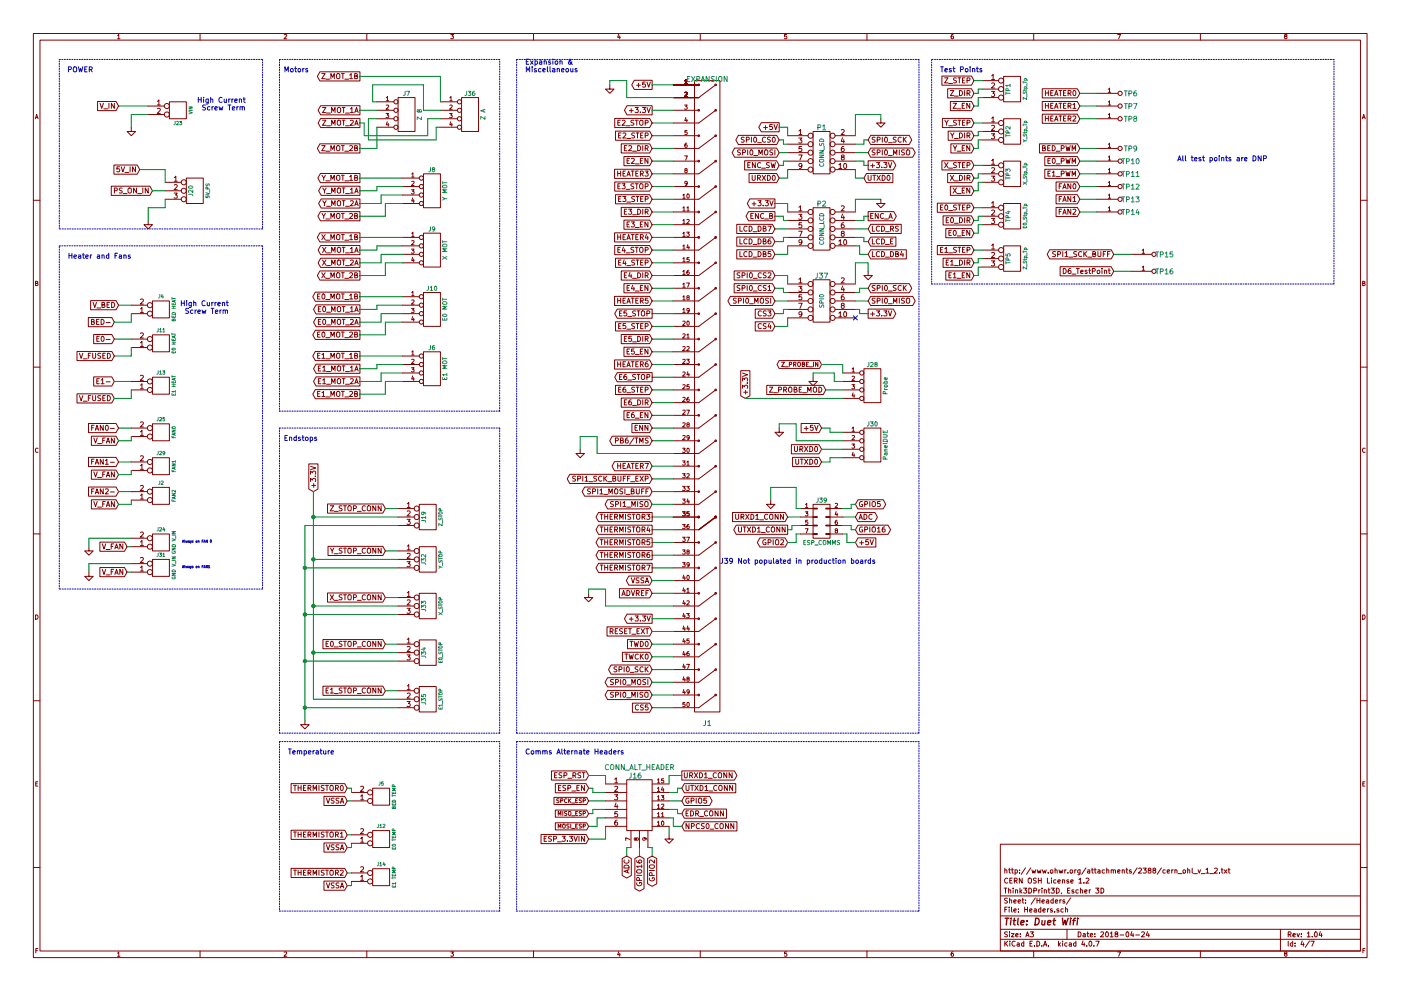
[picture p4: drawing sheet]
<svg xmlns="http://www.w3.org/2000/svg" width="420mm" height="297mm" viewBox="0 0 420 297" stroke-linecap="round" stroke-linejoin="round" font-family="sans-serif">
<g fill="none" stroke="#840000" stroke-width=".3">
<path d="M10 10h400v277h-400zM12 12h396v273.1h-396zM35.3 10.7l.3-.4v1.3M35.3 11.6h.7M60 10v2M85.2 10.4l.5-.1 .3 .4-.8 .9h.8M110 10v2M135.2 10.3h.8l-.4 .5 .4 .3-.1 .4h-.7M160 10v2M185.5 10.2l-.3 1h.8M185.9 10.8v.8M210 10v2"/>
<path d="M235.9 10.3h-.6v.6h.6l.1 .5-.3 .2-.4-.1M260 10v2M285.9 10.3l-.6 .3-.1 .8 .3 .2 .4-.1v-.6l-.4-.1-.3 .3M310 10v2M335.2 10.3h.8l-.5 1.3M360 10v2M385.5 10.9l-.3-.3 .3-.3 .4 .1v.4a.5 .5 0 0 0-.5 .2 .5 .5 0 0 0 0 .5l.3 .1 .3-.2-.3-.5M10.6 35.6l.4-1.3 .4 1.3M10.7 35.2h.6M29.3 30.4h5.5l.8 1.4-.8 1.4h-5.5zM30 30.9l.5 1.6 .5-1.6M31.1 32.6h1.2"/>
<path d="M32.7 30.9v1.6M34.3 30.9v1.6l-.9-1.6v1.6M39.4 38.1v1.3h1.2l-1.2 1.3-1.3-1.3h1.3M44.4 31.8h4.9M44.4 34.3h4.9M47.2 30.4l.5-.5v1.6M47.2 32.6l.6-.1 .3 .4-1 1.1h1M47.2 31.5h.9M50.8 30.5h5.1v5.1h-5.1zM95.9 21.5h12v2.8h-12l-.7-1.4zM96.2 31.7h11.7v2.7h-11.7l-.8-1.3zM96.2 35.5h11.7v2.7h-11.7l-.8-1.3z"/>
<path d="M96.5 22.1h1l-1 1.5h1M96.7 32.2h1l-1 1.5h1M96.7 36h1l-1 1.6h1M97.7 23.7h1.2M97.9 33.9h1.2M97.9 37.7h1.2M99.2 23.6v-1.5l.5 1.1 .6-1.1v1.5M99.5 33.7v-1.5l.5 1.1 .5-1.1v1.5M99.5 37.6v-1.6l.5 1.1 .5-1.1v1.6M101.1 22.1h.5l.3 .2v1.1l-.3 .2-.6-.2-.1-.8zM101.4 32.3l.4-.1 .3 .2v1.1l-.3 .2-.6-.2-.1-.8zM101.4 36.1l.4-.1 .3 .3v1l-.3 .3-.6-.3-.1-.8z"/>
<path d="M102.4 22.1h.9M102.6 32.2h.9M102.6 36h.9M102.8 22.1v1.5M103 32.2v1.5M103 36v1.6M103.4 23.7h1.2M103.6 33.9h1.2M103.6 37.7h1.2M104.9 22.5l.4-.4v1.5M104.9 23.6h.8M105.1 32.7l.4-.5v1.5"/>
<path d="M105.1 36.2l.6-.2 .3 .5-1 1.1h1M105.1 33.7h.9M106.4 22.8l.6-.1 .1-.5-.7-.1v1.5h.6l.3-.5-.4-.3M106.4 33.7l.5-1.5 .5 1.5M106.4 37.6l.5-1.6 .5 1.6M106.5 33.3h.8M106.5 37.1h.8M113 33.1h5.1M113 30.5h5.1M113 35.6h5.1M113 38.1h5.1M115.8 34h.8l-.5 .5 .4 .1v.6h-.7"/>
<path d="M115.8 29.3l.4-.4v1.3M115.8 31.6l.5-.1 .3 .3-.8 1h.8M115.8 30.2h.8M116.1 36.5l-.3 .9h.8M116.4 37v.8M119.4 29.2h5.1v10.2h-5.1zM132.1 33.1h5.1M132.1 30.5h5.1M132.1 35.6h5.1M132.1 38.1h5.1M134.8 34h.8l-.4 .5 .4 .1v.6h-.8M134.9 29.3l.4-.4v1.3"/>
<path d="M134.9 31.6l.5-.1 .2 .3-.8 1h.8M134.9 30.2h.7M135.2 36.5l-.3 .9h.8M135.5 37v.8M138.4 29.2h5.1v10.2h-5.1zM182.9 25.4v1.3h1.2l-1.2 1.3-1.3-1.3h1.3M184.4 35.5h10.4l.8 1.4-.8 1.3h-10.4zM184.6 39.3h10.2l.8 1.4-.8 1.3h-10.2zM185.3 36.8h.5M186 36h-.7v1.6h.7M186.3 39.8h-.8v1.6h.8M186.6 36.2l.6-.2 .3 .5-1 1.1h1"/>
<path d="M186.8 40l.6-.2 .3 .5-.9 1.1h.9M187.8 37.7h1.1M188 31.7h7.6v2.7h-7.6l-.7-1.3zM188.7 33.2h1.2M189.3 32.6v1.1M190.1 36.1l-.8 .1a.63 .63 0 0 0 .7 .8l-.1 .5h-.7M190.2 24.1h5.4v2.7h-5.4l-.7-1.4zM190.3 39.9l-.8 .1a.63 .63 0 0 0 .7 .8v.5h-.8M190.5 32.2h.9l-.5 .6 .5 .3-.1 .5-.2 .1-.6-.1M190.5 36h.9M190.8 39.8h.8M190.9 25.5h1.2"/>
<path d="M191 36v1.6M191.2 39.8v1.6M191.5 25v1.1M192 33.6v.1M192 36.1l.5-.1 .3 .3v1l-.3 .3-.6-.3-.1-.8zM192.7 32.2h.9l-.5 .6 .5 .3-.1 .5-.2 .1-.6-.1M192.9 39.8h-.8v1.6h.8M193.5 36.8h.7l.1-.6-.8-.2v1.6M193.5 24.6h-.7l-.1 .7h.7l.2 .5-.3 .3-.6-.1M194 24.6l.5 1.5 .5-1.5M194 32.2l.5 1.5 .5-1.5M201.9 25.4h7.6"/>
<path d="M201.9 33.1h7.6M205.3 31.5h.8l-.4 .5 .3 .1v.5h-.7M205.4 24.2l.3-.3v1.2M205.4 27.8l.5-.1 .2 .3-.8 .9h.8M205.4 25.1h.7M205.7 35.2l-.3 .9h.7M206 35.7v.9M206 39.1h-.6v.6h.6v.5h-.6M208.3 24.2h7.6v189.2h-7.6zM214.6 33.1l-5.1 3.8h-7.6M214.6 25.4l-5.1 3.8h-7.6M228.3 36.8h5.4v2.7h-5.4l-.7-1.4z"/>
<path d="M229 38.2h1.2M229.6 37.7v1.1M231.6 37.3h-.7l-.1 .7h.7l.2 .5-.3 .3-.6-.1M232.1 37.3l.5 1.5 .5-1.5M239.6 39.3l.5-.5v1.5M243.8 39.4h5.1v12.7h-5.1zM252.3 39l.6-.2 .3 .5-1 1h1M264.2 35.6v1.3h-1.3l1.3 1.2 1.2-1.2h-1.2M282.5 22.8h8.8l.8 1.4-.8 1.3h-8.8zM282.6 35.5h8.7l.8 1.4-.8 1.3h-8.7zM283.3 23.3h1l-1 1.6h1M283.4 36l.5 .8 .5-.8"/>
<path d="M283.9 36.8v.8M284.2 26.6h7.1l.8 1.4-.8 1.3h-7.1zM284.4 39.3h6.9l.8 1.4-.8 1.3h-6.9zM284.5 37.7h1.2M284.5 25h1.2M285 27.1h1l-1 1.6h1M285 30.4h6.3l.8 1.4-.8 1.4h-6.3zM285.1 39.8l.5 .9 .5-.9M285.8 30.9h1l-1 1.6h1M286.2 28.8h1.2M286.8 36.1l-.8 .1a.63 .63 0 0 0 .8 .8l-.1 .5h-.7M286.8 23.4l-.8 .1a.63 .63 0 0 0 .8 .8l-.1 .5h-.7"/>
<path d="M287 32.6h1.2M287.3 36h.8M287.3 23.3h.8M287.7 23.3v1.6M287.7 36v1.6M287.8 39.8a.77 .77 0 0 1 .9 .8 .77 .77 0 0 1-.9 .8zM287.8 27.1a.77 .77 0 0 1 .9 .8 .77 .77 0 0 1-.9 .8zM288.6 31.7h.5M288.6 36.8h.6M288.6 24.1h.6M289.3 27.1v1.6M289.3 39.8v1.6"/>
<path d="M289.3 30.9h-.7v1.6h.7M289.4 36h-.8v1.6h.8M289.4 23.3h-.8v1.6h.8M290 36.8h.8v-.6l-.8-.2v1.6M290 24.1h.8v-.6l-.8-.2v1.6M290 28l.8-.1v-.6l-.8-.2v1.6M290.4 28l.5 .7M290.8 30.9v1.6l-.9-1.6v1.6M294.6 29.2h4.9M294.6 36.9h4.9M294.6 24.2h4.9M294.6 26.7h4.9"/>
<path d="M294.6 39.4h4.9M297.3 27.4h1l-.5 .6 .5 .3-.1 .5-.2 .1-.7-.1M297.4 22.7l.4-.4v1.5M297.4 25l.6-.1 .3 .4-1 1.1h1M297.4 35.4l.4-.4v1.5M297.4 37.7l.6-.1 .3 .4-1 1.1h1M297.4 23.8h.9M297.4 36.5h.9M301 22.9h5.1v7.6h-5.1zM301 35.6h5.1v7.6h-5.1zM312.6 26.6h10.5l.7 1.4-.7 1.3h-10.5zM312.6 30.4h10.5l.7 1.4-.7 1.4h-10.5z"/>
<path d="M312.6 34.2h10.5l.7 1.4-.7 1.4h-10.5zM313.5 31.7h.9M313.5 27.1v1.6M313.5 30.9v1.6M313.5 34.8v1.5M313.5 27.9h.9M313.5 35.5h.9M314.4 27.1v1.6M314.4 30.9v1.6M314.4 34.8v1.5M315.1 31.7h.5M315.1 27.9h.5"/>
<path d="M315.1 35.5h.5M315.8 27.1h-.7v1.6h.7M315.8 30.9h-.7v1.6h.7M315.8 34.8h-.7v1.5h.7M316.3 28.7l.5-1.6 .5 1.6M316.3 32.5l.5-1.6 .5 1.6M316.3 36.3l.5-1.5 .5 1.5M316.4 28.2h.7M316.4 32h.7M316.4 35.9h.7M317.6 27.1h.8M317.6 30.9h.8"/>
<path d="M317.6 34.8h.8M318 27.1v1.6M318 30.9v1.6M318 34.8v1.5M318.9 31.7h.6M318.9 27.9h.6M318.9 35.5h.6M319.7 27.1h-.8v1.6h.8M319.7 30.9h-.8v1.6h.8M319.7 34.8h-.8v1.5h.8M320.3 28l.8-.1v-.6l-.8-.2v1.6M320.3 31.8l.8-.1v-.6l-.8-.2v1.6"/>
<path d="M320.3 35.6l.8-.1v-.6l-.8-.1v1.5M320.7 28l.5 .7M320.7 31.8l.5 .7M320.7 35.6l.5 .7M321.8 31.4l.4-.5v1.6M321.8 34.9l.6-.1 .3 .4-1 1.1h1M321.8 32.5h.9M322 27.2l.1-.1a.74 .74 0 0 1 .6 .8 .74 .74 0 0 1-.7 .7l-.2-.5zM328.9 31.8h6.4M328.9 35.6h6.4M328.9 28h6.4M332.4 26.8l.3-.4v1.3"/>
<path d="M332.4 30.6l.3-.4v1.3M332.4 34.4l.3-.4v1.3M332.4 31.5h.7M332.4 27.7h.7M332.4 35.3h.7M408.6 35.6l.4-1.3 .4 1.3M408.7 35.2h.6M33.4 55.8h11.6l.7 1.4-.7 1.4h-11.6zM34.2 49.5h6.9l.8 1.3-.8 1.4h-6.9zM34.3 57.2l.8-.1v-.6l-.8-.2v1.6M35.8 50h-.7l-.1 .7h.8l.1 .5-.3 .3-.6-.1M36.3 50l.6 1.5 .5-1.5"/>
<path d="M36.7 56.4l-.9 .1a.63 .63 0 0 0 .8 .8l-.1 .5h-.7M36.9 58h1.2M37.5 51.7h1.2M38.5 56.6l.3-.3 .5 .3-.1 1.2-.7-.1zM39 50v1.5M40.6 50v1.5l-.8-1.5v1.5M40.9 56.3v1.6l-.8-1.6v1.6M41.3 58h1.2M42.8 56.3v1.6M44.4 56.3v1.6l-.8-1.6v1.6M49.5 54.6h4.9M49.5 57.2h4.9"/>
<path d="M49.5 59.7h4.9M52.2 57.9h1l-.5 .6 .5 .2-.1 .5-.2 .2-.7-.2M52.3 53.2l.4-.4v1.5M52.3 55.5l.6-.2 .3 .5-1 1.1h1M52.3 54.3h.9M55.9 53.4h5.1v7.6h-5.1zM95.9 43.1h12v2.8h-12l-.7-1.4zM96.1 52h11.8v2.7h-11.8l-.8-1.3zM96.3 55.8h11.6v2.8h-11.6l-.7-1.4zM96.3 59.6h11.6v2.8h-11.6l-.7-1.4zM96.5 43.6h1l-1 1.6h1M96.6 52.5l.5 .9 .5-.9"/>
<path d="M96.8 56.3l.5 .9 .5-.9M97.1 53.4v.7M97.3 57.2v.7M97.7 45.3h1.2M97.7 54.2h1.2M97.9 58h1.2M99.2 45.2v-1.6l.5 1.1 .6-1.1v1.6M99.2 54.1v-1.6l.5 1.1 .6-1.1v1.6M99.5 57.9v-1.6l.5 1.1 .5-1.1v1.6M101 52.8l.3-.3 .6 .3-.2 1.2-.7-.1zM101.1 43.7l.5-.1 .3 .3v1.1l-.3 .2-.6-.2-.1-.8zM101.2 56.6l.3-.3 .6 .3-.1 1.2-.8-.1z"/>
<path d="M102.4 43.6h.9M102.4 52.5h.9M102.6 56.3h.9M102.8 43.6v1.6M102.8 52.5v1.6M103 56.3v1.6M103.4 45.3h1.2M103.4 54.2h1.2M103.6 58h1.2M104.9 43.8l.5-.2 .3 .5-.9 1.1h.9M104.9 53l.4-.5v1.6M104.9 54.1h.8"/>
<path d="M105.1 56.8l.4-.5v1.6M105.1 57.9h.9M106.4 44.4l.6-.1 .1-.5-.7-.2v1.6h.6l.3-.5-.4-.3M106.4 53.3l.6-.1 .1-.5-.7-.2v1.6h.6l.3-.5-.4-.3M106.4 57.9l.5-1.6 .5 1.6M106.5 57.4h.8M120.6 55.9h5.1M120.6 53.4h5.1M120.6 58.5h5.1M123.4 56.9h.8l-.5 .5 .4 .1v.5h-.7M123.5 52.2l.3-.4v1.3M123.5 54.4l.5-.1 .2 .4-.8 .9h.8"/>
<path d="M123.5 53.1h.7M123.7 59.3l-.2 1h.7M124.1 59.8v.9M127 52.1h5.1v10.2h-5.1zM184.3 50.7h10.5l.8 1.4-.8 1.4h-10.5zM184.4 54.5h10.4l.8 1.4-.8 1.4h-10.4zM184.6 58.4h10.2l.8 1.3-.8 1.4h-10.2zM185.2 51.3v1.5M185.2 52h.9M185.3 55.8h.5M185.5 40.6h.5M185.5 59.6h.5"/>
<path d="M186 55.1h-.7v1.5h.7M186.1 51.3v1.5M186.3 58.9h-.8v1.5h.8M186.3 43.1h8.5l.8 1.4-.8 1.4h-8.5zM186.5 55.1h1l-.5 .6 .5 .2-.1 .6-.2 .1-.7-.1M186.8 58.9h.9l-.5 .6 .5 .3-.1 .5-.2 .1-.6-.1M186.8 52h.6M187.1 46.9h7.7l.8 1.4-.8 1.4h-7.7zM187.2 44.4h.6M187.6 51.3h-.8v1.5h.8M187.8 56.8h1.1M188 43.6h-.8v1.6h.8"/>
<path d="M188 41.5h1.2M188 52.8l.5-1.5 .5 1.5M188.1 48.2h.5M188.1 52.4h.8M188.5 43.8l.6-.2 .3 .5-.9 1.1h.9M188.8 47.5h-.7v1.5h.7M189.3 51.3h.9M189.4 47.6l.5-.1 .3 .4-.9 1.1h.9M189.7 45.3h1.2M189.7 51.3v1.5M190.1 55.2h-.8a.63 .63 0 0 0 .7 .8l-.1 .5h-.7M190.3 59h-.8a.63 .63 0 0 0 .7 .8v.5h-.8"/>
<path d="M190.5 49.1h1.2M190.5 55.1h.9M190.7 52h.5M190.8 58.9h.8M191 55.1v1.5M191.2 58.9v1.5M191.2 43.6a.77 .77 0 0 1 .9 .8 .77 .77 0 0 1-.9 .8zM191.4 51.3h-.7v1.5h.7M192 52.1l.8-.1 .1-.6-.9-.1v1.5M192 55.2l.5-.1 .3 .2v1.1l-.3 .2-.6-.2-.1-.8zM192 48.2h.6M192.1 40.6h.5"/>
<path d="M192.1 59.6h.5M192.4 52.1l.5 .7M192.8 43.6v1.6M192.8 47.5h-.8v1.5h.8M192.9 58.9h-.8v1.5h.8M193.4 51.3h1l-.5 .6 .5 .2-.1 .5-.2 .2-.7-.2M193.5 40.7l.7-.1 .1-.6-.8-.2v1.6M193.5 44.5l.7-.1 .1-.6-.8-.2v1.6M193.5 59.7l.7-.1 .1-.6-.8-.1v1.5M193.5 55.9l.7-.1 .1-.6-.8-.1v1.5M193.9 44.5l.5 .7M194.3 47.5v1.5l-.9-1.5v1.5"/>
<path d="M201.9 40.7h7.6M201.9 48.3h7.6M201.9 55.9h7.6M204.8 58.5l.3-.3v1.2M204.8 59.4h.7M205.3 46.7h.8l-.5 1.3M205.6 51.1l-.2-.3 .2-.3 .4 .1v.3a.52 .52 0 0 0-.5 .2 .52 .52 0 0 0-.1 .6h.6l-.1-.6M206 42.9l-.6 .3v.7l.2 .3 .4-.1v-.7h-.4l-.2 .2M206.1 54.9l-.2 .2h-.4l-.1-.7 .5-.1 .2 .3-.1 .7-.5 .3M206.1 58.3l.2-.1a.61 .61 0 0 1 .4 .6 .61 .61 0 0 1-.5 .5zM214.6 55.9l-5.1 3.8h-7.6M214.6 48.3l-5.1 3.8h-7.6"/>
<path d="M214.6 40.7l-5.1 3.8h-7.6M220.3 44.4h12.6l.8 1.4-.8 1.3h-12.6l-.7-1.3zM221.4 40.6h11.5l.8 1.3-.8 1.4h-11.5l-.7-1.4zM222.1 45l-.8 .1a.63 .63 0 0 0 .7 .8l-.1 .5h-.7M222.7 45.7h.7l.1-.6-.8-.2v1.5M223.2 41.2l-.8 .1a.63 .63 0 0 0 .7 .7l-.1 .6h-.7M223.3 48.2h9.6l.8 1.4-.8 1.3h-9.6zM223.8 41.9l.8-.1v-.5l-.8-.2v1.5M224.2 44.9v1.5M224.3 49.5h.5M224.6 52h8.3l.8 1.4-.8 1.3h-8.3zM224.9 59.6h7.5v2.8h-7.5l-.8-1.4z"/>
<path d="M225 48.7h-.7v1.6h.7M225 45.1l.3-.2a.74 .74 0 0 1 .5 .8 .74 .74 0 0 1-.7 .7l-.2-.5zM225.3 41.1v1.5M225.6 52.5v1.3l.3 .3 .6-.3v-1.3M226.1 46.6h1.1M226.2 41.2l.2-.1a.74 .74 0 0 1 .5 .8 .74 .74 0 0 1-.7 .7l-.2-.6zM226.5 48.7v1.6l-.9-1.6v1.6M227.2 53.4l.7-.1 .1-.6-.8-.2v1.6M227.2 42.8h1.1M227.6 53.4l.5 .7M227.6 46.4v-1.5l.5 1.1 .5-1.1v1.5M228.1 48.9a.68 .68 0 0 0-1 .6 .68 .68 0 0 0 1 .6"/>
<path d="M228.4 50.4h1.2M228.6 52.5l1 1.6M229.3 45.1l.3-.2 .6 .2-.1 1.3-.8-.2zM229.6 41.3a.68 .68 0 0 0-1 .6 .68 .68 0 0 0 1 .6M229.6 52.5l-1 1.6M230.1 52.5a.77 .77 0 0 1 .9 .8 .77 .77 0 0 1-.9 .8zM230.7 48.8l-.8 .1a.63 .63 0 0 0 .8 .8l-.1 .5h-.8M231 41.2l-.8 .1a.63 .63 0 0 0 .8 .7l-.1 .6h-.8M231.2 48.7l.4 1.6 .3-1.1 .3 1.1 .3-1.6M231.7 45l-.8 .1a.63 .63 0 0 0 .8 .8l-.1 .5h-.7M231.7 41.3l.3-.2a.74 .74 0 0 1 .5 .8 .74 .74 0 0 1-.7 .7l-.2-.6zM231.7 52.7l.3-.2a.74 .74 0 0 1 .5 .8 .74 .74 0 0 1-.7 .7l-.2-.5z"/>
<path d="M232.4 44.9v1.5M236.2 40.7h6.1M236.2 48.3h6.1M236.2 43.2h6.1M236.2 45.8h6.1M236.2 50.8h6.1M239.5 41.4h1l-.5 .5 .5 .3-.1 .5-.2 .2-.7-.2M239.5 46.4h1.1l-.7 1.6M239.6 40.3h.9M240.4 43.9h-.7l-.1 .7h.7l.2 .5-.3 .3-.6-.1M240.5 49.6l-.3 .3-.6-.3 .1-.5 .5-.1a.96 .96 0 0 1-.1 1.5h-.3M250.4 40.7h6.1"/>
<path d="M250.4 48.3h6.1M250.4 43.2h6.1M250.4 45.8h6.1M250.4 50.8h6.1M251.6 49.4l.4-.4v1.5M251.6 50.5h.9M252.6 47.1l-.3-.3 .1-.2 .6-.1 .1 .5-.8 .4 .3 .6 .6-.3-.3-.6M252.7 41.3l-.4 1.1h1M253 43.9l-.6 .4-.1 .8 .3 .3 .5-.1-.1-.7-.4-.1-.3 .3M253 41.9v1M253.2 49.1l.2-.1a.74 .74 0 0 1 .5 .8 .74 .74 0 0 1-.7 .6l-.2-.5zM259.8 52h8v2.7h-8l-.7-1.3z"/>
<path d="M260.3 48.2h7.6l.8 1.4-.8 1.3h-7.6zM260.3 52.5v1.3l.4 .3 .5-.3v-1.3M261.1 44.4h12.6l.8 1.4-.8 1.3h-12.6l-.8-1.3zM261.1 40.6h11.6l.7 1.3-.7 1.4h-11.6l-.8-1.4zM261.1 49.7h1.2M261.7 49.1v1.2M261.7 52.5h.9M262.2 52.5v1.6M262.4 45l-.8 .1a.63 .63 0 0 0 .8 .8l-.1 .5h-.8M262.4 41.2l-.8 .1a.63 .63 0 0 0 .8 .7l-.1 .6h-.8M262.9 48.7h.9l-.5 .6 .5 .3-.1 .5-.2 .2-.6-.2M263 52.5l1 1.6"/>
<path d="M263.1 45.7h.7l.1-.6-.8-.2v1.5M263.1 41.9l.7-.1 .1-.5-.8-.2v1.5M264 52.5l-1 1.6M264.2 59.7v1.3h-1.3l1.3 1.3 1.2-1.3h-1.2M264.4 50.1v.2M264.6 52.5a.77 .77 0 0 1 .9 .8 .77 .77 0 0 1-.9 .8zM264.6 41.1v1.5M264.6 44.9v1.5M265 48.7h1l-.5 .6 .5 .3-.1 .5-.2 .2-.7-.2M265.4 45.1l.2-.2a.74 .74 0 0 1 .6 .8 .74 .74 0 0 1-.7 .7l-.2-.5zM265.4 41.3l.2-.2a.74 .74 0 0 1 .6 .8 .74 .74 0 0 1-.7 .7l-.2-.6zM266.2 52.6l.2-.1a.74 .74 0 0 1 .5 .8 .74 .74 0 0 1-.7 .7l-.2-.5z"/>
<path d="M266.4 48.7l.5 1.6 .5-1.6M266.4 46.6h1.2M266.4 42.8h1.2M267.9 46.4v-1.5l.6 1.1 .5-1.1v1.5M268.8 41.2l-.9 .1a.63 .63 0 0 0 .8 .7l-.1 .6h-.7M269.7 44.9v1.5M270.3 41.3a.68 .68 0 0 0-1 .6 .68 .68 0 0 0 1 .6M270.9 41.1v1.5M271.1 41.8l.7 .8M271.2 45l-.8 .1a.63 .63 0 0 0 .8 .8l-.1 .5h-.7M271.8 41.1l-.9 .9M272 45l.5-.1 .3 .2v1.1l-.3 .2-.6-.2-.1-.8z"/>
<path d="M282.5 48.2h8.8l.8 1.4-.8 1.3h-8.8zM283.3 48.7l1 1.6M284.2 52h7.1l.8 1.4-.8 1.3h-7.1zM284.3 48.7l-1 1.6M284.5 50.4h1.2M285 55.8h6.3l.8 1.4-.8 1.4h-6.3zM285 52.5l1 1.6M285.2 43.1h6.1l.8 1.4-.8 1.4h-6.1zM285.6 40.7v.7M285.8 56.3l1 1.6M285.9 43.6l.5 .9 .5-.9M286 52.5l-1 1.6"/>
<path d="M286.2 54.2h1.2M286.2 41.5h1.2M286.4 44.5v.7M286.8 48.8l-.8 .1a.63 .63 0 0 0 .8 .8l-.1 .5h-.7M286.8 56.3l-1 1.6M287 58h1.2M287 45.3h1.2M287.3 48.7h.8M287.7 48.7v1.6M287.8 52.5a.77 .77 0 0 1 .9 .8 .77 .77 0 0 1-.9 .8zM288.6 44.4h.5M288.6 57.1h.5"/>
<path d="M288.6 49.5h.6M289.3 52.5v1.6M289.3 56.3h-.7v1.6h.7M289.3 43.6h-.7v1.6h.7M289.4 48.7h-.8v1.6h.8M290 49.5h.8v-.6l-.8-.2v1.6M290 53.4l.8-.1v-.6l-.8-.2v1.6M290 40.7l.8-.1v-.6l-.8-.2v1.6M290.4 53.4l.5 .7M290.4 40.7l.5 .7M290.8 56.3v1.6l-.9-1.6v1.6M290.8 43.6v1.6l-.9-1.6v1.6"/>
<path d="M294.6 54.6h4.9M294.6 52.1h4.9M294.6 41.9h4.9M294.6 49.6h4.9M297.3 40.1h1l-.5 .6 .5 .3-.1 .5-.2 .1-.7-.1M297.3 52.8h1l-.5 .6 .5 .3-.1 .5-.2 .1-.7-.1M297.4 48.1l.4-.4v1.5M297.4 50.4l.6-.1 .3 .4-1 1.1h1M297.4 49.2h.9M301 48.3h5.1v7.6h-5.1zM311.7 43.1h11.4l.7 1.4-.7 1.4h-11.4zM312.7 44.4l.6-.1 .1-.5-.7-.2v1.6h.6l.3-.5-.4-.3"/>
<path d="M313.3 46.9h9.8l.7 1.4-.7 1.4h-9.8zM313.3 50.7h9.8l.7 1.4-.7 1.4h-9.8zM314.2 44.4h.5M314.3 52h.5M314.3 48.2h.5M314.9 43.6h-.7v1.6h.7M315 47.5h-.7v1.5h.7M315 51.3h-.7v1.5h.7M315.6 43.6a.77 .77 0 0 1 .9 .8 .77 .77 0 0 1-.9 .8zM315.6 51.7l.4-.4v1.5M315.6 52.8h.9M315.7 47.6l.3-.1a.74 .74 0 0 1 .5 .7 .74 .74 0 0 1-.7 .7l-.2-.5z"/>
<path d="M316.7 54.5h6.4l.7 1.4-.7 1.4h-6.4zM316.7 58.4h6.4l.7 1.3-.7 1.4h-6.4zM316.7 45.3h1.2M316.7 49.1h1.2M316.7 52.9h1.2M317.7 59.6h.5M317.7 55.8h.5M318.3 44.5l.7-.1 .1-.6-.8-.2v1.6M318.3 48.3l.7-.1 .1-.6-.8-.1v1.5M318.3 52.1l.7-.1 .1-.6-.8-.1v1.5M318.4 55.1h-.7v1.5M318.4 58.9h-.7v1.5"/>
<path d="M318.7 56.6l.6-1.5 .5 1.5M318.9 56.2h.7M318.9 60h.7M319.7 43.6l.3 1.6 .3-1.1 .3 1.1 .4-1.6M319.7 47.5l.3 1.5 .3-1.1 .3 1.1 .4-1.5M319.7 51.3l.3 1.5 .3-1.1 .3 1.1 .4-1.5M321.1 55.1v1.5l-.9-1.5v1.5M321.1 58.9v1.5l-.9-1.5v1.5M321.5 45.2v-1.6l.5 1.1 .6-1.1v1.6M321.5 49v-1.5l.5 1.1 .6-1.1v1.5M321.5 52.8v-1.5l.5 1.1 .6-1.1v1.5M321.8 59.3l.4-.4v1.5"/>
<path d="M321.9 55.2l.2-.1a.74 .74 0 0 1 .6 .8 .74 .74 0 0 1-.7 .6l-.2-.5zM328.9 59.7h6.4M328.9 44.5h6.4M328.9 48.3h6.4M328.9 52.1h6.4M328.9 55.9h6.4M332.4 43.3l.3-.4v1.3M332.4 47.1l.3-.4v1.3M332.4 50.9l.3-.4v1.3M332.4 54.7l.3-.4v1.3M332.4 58.5l.3-.3v1.2M332.4 59.4h.7"/>
<path d="M332.4 44.2h.7M332.4 48h.7M332.4 51.8h.7M332.4 55.6h.7M10 60h2M44.4 66.1v1.2h1.3l-1.3 1.3-1.2-1.3h1.2M95.9 69.8h12v2.7h-12l-.7-1.3zM96.1 63.4h11.8v2.8h-11.8l-.8-1.4zM96.2 77.4h11.7v2.7h-11.7l-.8-1.3zM96.2 73.6h11.7v2.7h-11.7l-.8-1.3zM96.5 70.3l1 1.5M96.6 64l.5 .8 .5-.8"/>
<path d="M96.7 77.9l1 1.6M96.7 74.1l1 1.6M96.8 60.2l.5 .8 .5-.8M97.1 64.8v.7M97.3 61v.7M97.5 70.3l-1 1.5M97.7 65.6h1.2M97.7 72h1.2M97.7 77.9l-1 1.6M97.7 74.1l-1 1.6M97.9 61.8h1.2M97.9 79.6h1.2"/>
<path d="M97.9 75.8h1.2M99.2 65.5v-1.5l.5 1.1 .6-1.1v1.5M99.2 71.8v-1.5l.5 1.1 .6-1.1v1.5M99.5 61.7v-1.5l.5 1.1 .5-1.1v1.5M99.5 79.5v-1.6l.5 1.1 .5-1.1v1.6M99.5 75.7v-1.6l.5 1.1 .5-1.1v1.6M101 64.2l.3-.2 .6 .2-.2 1.2-.7-.1zM101 70.5l.3-.2 .6 .2-.2 1.3-.7-.2zM101.2 60.4l.3-.2 .6 .2-.1 1.2-.8-.1zM101.2 74.4l.3-.3 .6 .3-.1 1.2-.8-.2zM101.4 78l.4-.1 .3 .3v1.1l-.3 .2-.6-.2-.1-.9zM102.4 64h.9"/>
<path d="M102.4 70.3h.9M102.6 60.2h.9M102.6 77.9h.9M102.6 74.1h.9M102.8 64v1.5M102.8 70.3v1.5M103 60.2v1.5M103 74.1v1.6M103 77.9v1.6M103.4 65.6h1.2M103.4 72h1.2M103.6 61.8h1.2"/>
<path d="M103.6 79.6h1.2M103.6 75.8h1.2M104.9 64.1l.5-.1 .3 .4-.9 1.1h.9M104.9 70.8l.4-.5v1.5M104.9 71.8h.8M105.1 60.3l.6-.1 .3 .4-1 1.1h1M105.1 78.1l.6-.2 .3 .5-1 1.1h1M105.1 74.6l.4-.5v1.6M105.1 75.7h.9M106.4 64.7l.6-.1 .1-.5-.7-.1v1.5h.6l.3-.5-.4-.3M106.4 71.1l.6-.1 .1-.5-.7-.2v1.5h.6l.3-.5-.4-.2M106.4 61.7l.5-1.5 .5 1.5"/>
<path d="M106.4 79.5l.5-1.6 .5 1.6M106.4 75.7l.5-1.6 .5 1.6M106.5 61.3h.8M106.5 79h.8M106.5 75.2h.8M120.6 71.2h5.1M120.6 78.8h5.1M120.6 73.7h5.1M120.6 76.2h5.1M120.6 61h5.1M123.4 74.7h.8l-.5 .4 .4 .1v.6h-.7M123.5 69.9l.3-.3v1.3"/>
<path d="M123.5 72.2l.5-.1 .2 .4-.8 .9h.8M123.5 70.9h.7M123.7 77.1l-.2 .9h.7M124.1 77.6v.9M127 69.9h5.1v10.1h-5.1zM184.3 69.8h10.5l.8 1.4-.8 1.3h-10.5zM184.4 73.6h10.4l.8 1.4-.8 1.3h-10.4zM184.6 77.4h10.2l.8 1.4-.8 1.3h-10.2zM185.2 70.3v1.5M185.2 71.1h.9M185.3 74.9h.5M185.5 78.7h.5"/>
<path d="M186 74.1h-.7v1.6h.7M186.1 70.3v1.5M186.3 77.9h-.8v1.6h.8M186.3 62.2h8.5l.8 1.3-.8 1.4h-8.5zM186.8 71.1h.6M187 74.1l-.4 1h1M187.1 66h7.7l.8 1.3-.8 1.4h-7.7zM187.2 77.9l-.4 1.1h1M187.2 63.4h.6M187.3 74.6v1.1M187.6 78.4v1.1M187.6 70.3h-.8v1.5h.8"/>
<path d="M187.8 75.8h1.1M188 62.7h-.8v1.5h.8M188 79.6h1.2M188 60.6h1.2M188 71.8l.5-1.5 .5 1.5M188.1 67.2h.5M188.1 71.4h.8M188.5 62.7h.9l-.5 .6 .5 .3v.5l-.3 .1-.6-.1M188.8 66.5h-.7v1.5h.7M189.3 66.5h.9l-.5 .6 .5 .3v.5l-.3 .1-.6-.1M189.3 70.3h.9M189.7 64.4h1.2"/>
<path d="M189.7 70.3v1.5M190.1 74.2l-.8 .1a.63 .63 0 0 0 .7 .8l-.1 .5h-.7M190.3 78l-.8 .1a.63 .63 0 0 0 .7 .8v.5h-.8M190.5 74.1h.9M190.5 68.2h1.2M190.7 71.1h.5M190.8 77.9h.8M191 74.1v1.6M191.2 77.9v1.6M191.2 62.7a.77 .77 0 0 1 .9 .8 .77 .77 0 0 1-.9 .7zM191.4 70.3h-.7v1.5h.7M191.9 74.4l.3-.3 .6 .3-.2 1.2-.7-.2z"/>
<path d="M192 71.1h.8l.1-.6-.9-.2v1.5M192 67.2h.6M192.1 78.7h.5M192.4 71.1l.5 .7M192.8 62.7v1.5M192.8 66.5h-.8v1.5h.8M192.9 77.9h-.8v1.6h.8M193.5 78.8l.7-.1 .1-.6-.8-.2v1.6M193.5 63.5l.7-.1 .1-.5-.8-.2v1.5M193.5 74.9h.7l.1-.6-.8-.2v1.6M193.9 70.2l-.4 1.1h1M193.9 63.5l.5 .7"/>
<path d="M194.2 70.8v1M194.3 66.5v1.5l-.9-1.5v1.5M201.9 63.5h7.6M201.9 71.2h7.6M201.9 78.8h7.6M204.8 62.3l.3-.3v1.2M204.8 66.1l.3-.3v1.2M204.8 69.9l.3-.3v1.3M204.8 73.7l.3-.3v1.3M204.8 77.6l.3-.4v1.3M204.8 63.2h.7M204.8 67h.7"/>
<path d="M204.8 70.9h.7M204.8 74.7h.7M204.8 78.5h.7M205.9 69.6h.8l-.4 .5 .4 .1v.5h-.8M206 62.3l.3-.3v1.2M206 65.9l.5-.1 .2 .3-.8 .9h.8M206 63.2h.7M206.3 73.3l-.3 .9h.8M206.6 73.8v.9M206.7 77.2h-.7v.6h.7v.5h-.7M214.6 78.8l-5.1 3.8h-7.6M214.6 71.2l-5.1 3.8h-7.6"/>
<path d="M214.6 63.5l-5.1 3.8h-7.6M221 74.9h10.6l.8 1.3-.8 1.4h-10.6zM221 71.1h10.6l.8 1.3-.8 1.4h-10.6zM221 67.2h10.6l.8 1.4-.8 1.4h-10.6zM221.9 75.4v1.5h.7M221.9 71.6v1.5h.7M221.9 67.8v1.5h.7M224 75.6a.68 .68 0 0 0-.9 .6 .68 .68 0 0 0 .9 .6M224 71.7a.68 .68 0 0 0-.9 .7 .68 .68 0 0 0 .9 .6M224 67.9a.68 .68 0 0 0-.9 .6 .68 .68 0 0 0 .9 .7M224.5 63.4h7.9v2.8h-7.9l-.8-1.4zM224.7 75.4a.77 .77 0 0 1 .9 .8 .77 .77 0 0 1-.9 .7z"/>
<path d="M224.7 71.6a.77 .77 0 0 1 .9 .8 .77 .77 0 0 1-.9 .7zM224.7 67.8a.77 .77 0 0 1 .9 .7 .77 .77 0 0 1-.9 .8zM225.2 64.7h.5M225.6 61.1h1.1M225.8 69.5h1.2M225.8 73.3h1.2M225.8 77.1h1.2M225.9 64h-.7v1.5h.7M226.1 60.5v1.2M227.3 60.2h.9l-.5 .5 .5 .3v.5l-.3 .2-.6-.2M227.4 75.4a.77 .77 0 0 1 .9 .8 .77 .77 0 0 1-.9 .7zM227.4 71.6a.77 .77 0 0 1 .9 .8 .77 .77 0 0 1-.9 .7z"/>
<path d="M227.4 67.8a.77 .77 0 0 1 .9 .7 .77 .77 0 0 1-.9 .8zM227.4 64v1.5l-.9-1.5v1.5M228.9 61.5v.2M228.9 76.1h.6l.1-.5-.7-.2v1.5h.6l.3-.5-.4-.3M228.9 72.3l.6-.1 .1-.5-.7-.1v1.5h.6l.3-.5-.4-.3M228.9 68.5l.6-.1 .1-.5-.7-.1v1.5h.6l.3-.5-.4-.3M229 64.1a.68 .68 0 0 0-.9 .6 .68 .68 0 0 0 .9 .6M229.3 65.6h1.2M229.5 60.2h.9l-.5 .5 .5 .3v.5l-.3 .2-.6-.2M230.3 67.8h1l-.7 1.5M230.8 64.7l.7-.1 .1-.5-.8-.1v1.5h.6l.3-.5-.4-.3M230.9 60.2l.5 1.5 .5-1.5"/>
<path d="M231.1 71.6l-.7 .3-.1 .9 .3 .3 .5-.1v-.8h-.5l-.3 .3M231.1 75.4h-.7l-.1 .7h.8l.1 .5-.3 .3-.6-.1M236.2 63.5h6.1M236.2 71.2h6.1M236.2 73.7h6.1M236.2 66.1h6.1M236.2 68.6h6.1M239.5 64.2h1l-.5 .6 .5 .3-.1 .5-.2 .1-.7-.1M239.5 69.3h1.1l-.7 1.5M239.6 62.1l.5-.4v1.5M239.6 63.2h.9M240.4 66.8h-.7l-.1 .7 .7-.1 .2 .6-.3 .3-.6-.2"/>
<path d="M240.5 72.5l-.3 .3-.6-.3 .1-.5 .5-.2a.96 .96 0 0 1-.1 1.6h-.3M243.8 62.3h5.1v12.7h-5.1zM250.4 63.5h6.1M250.4 71.2h6.1M250.4 73.7h6.1M250.4 66.1h6.1M250.4 68.6h6.1M251.6 72.3l.4-.5v1.6M251.6 73.4h.9M252.3 61.8l.6-.1 .3 .4-1 1.1h1M252.6 70l-.3-.3 .1-.2 .6-.1 .1 .4-.8 .4 .3 .6 .6-.3-.3-.5M252.7 64.1l-.4 1.1h1"/>
<path d="M253 66.8l-.6 .3-.1 .9 .3 .3 .5-.2-.1-.7-.4-.1-.3 .3M253 64.7v1M253.2 72l.2-.2a.74 .74 0 0 1 .5 .8 .74 .74 0 0 1-.7 .7l-.2-.5zM260.3 63.4h7.7l.8 1.4-.8 1.4h-7.7zM261.1 67.2h9.2v2.8h-9.2l-.8-1.4zM261.1 71.1h7.6v2.7h-7.6l-.8-1.4zM261.1 74.9h10.7v2.7h-10.7l-.8-1.4zM261.1 64.7h.5M261.6 67.8v1.5h.8M261.6 71.6v1.5h.8M261.6 75.4v1.5h.8M261.8 64h-.7v1.5h.7"/>
<path d="M263.4 64v1.5l-.9-1.5v1.5M263.8 67.9a.68 .68 0 0 0-1 .6 .68 .68 0 0 0 1 .7M263.8 71.7a.68 .68 0 0 0-1 .7 .68 .68 0 0 0 1 .6M263.8 75.6a.68 .68 0 0 0-1 .6 .68 .68 0 0 0 1 .6M264.4 67.8a.77 .77 0 0 1 .9 .7 .77 .77 0 0 1-.9 .8zM264.4 71.6a.77 .77 0 0 1 .9 .8 .77 .77 0 0 1-.9 .7zM264.4 75.4a.77 .77 0 0 1 .9 .8 .77 .77 0 0 1-.9 .7zM265 64.1a.68 .68 0 0 0-1 .6 .68 .68 0 0 0 1 .6M265.3 65.6h1.1M265.6 69.5h1.1M265.6 73.3h1.1M265.6 77.1h1.1"/>
<path d="M266.6 65.5l.5-1.5 .5 1.5M266.7 65.1h.7M267.1 68.6l.7-.1 .1-.6-.8-.1v1.5M267.1 75.4a.77 .77 0 0 1 .9 .8 .77 .77 0 0 1-.9 .7zM267.1 72.3h.5M267.5 68.6l.5 .7M267.8 71.6h-.7v1.5h.7M268.6 76.1h.7v-.5l-.7-.2v1.5h.6l.3-.5-.4-.3M269.4 67.9h-.8a.63 .63 0 0 0 .7 .8v.5h-.8M270.4 75.3l-.3 1.1h.9M270.8 75.9v1M281.1 73.6h10.2l.8 1.4-.8 1.3h-10.2z"/>
<path d="M281.1 60.9h10.2l.8 1.4-.8 1.3h-10.2zM282 74.9h.5M282 62.2h.5M282.8 74.1h-.8v1.6h.8M282.8 61.4h-.8v1.6h.8M282.8 77.4h8.5l.8 1.4-.8 1.3h-8.5zM282.8 64.7h8.5l.8 1.4-.8 1.3h-8.5zM283.3 74.6l.5-.5v1.6M283.3 75.7h.9M283.6 61.5l.1-.1a.74 .74 0 0 1 .6 .8 .74 .74 0 0 1-.7 .7l-.3-.5zM283.6 68.5h7.7l.8 1.4-.8 1.4h-7.7zM283.8 78.7h.5"/>
<path d="M283.8 66h.5M284.5 77.9h-.7v1.6h.7M284.5 65.2h-.7v1.6h.7M284.5 75.8h1.2M284.5 63.1h1.2M284.6 69.8h.5M285.1 78.4l.4-.5v1.6M285.1 79.5h.9M285.2 65.4l.2-.2a.74 .74 0 0 1 .6 .8 .74 .74 0 0 1-.7 .7l-.2-.5zM285.3 69h-.7v1.6h.7M286 69.2l.3-.2a.74 .74 0 0 1 .5 .8 .74 .74 0 0 1-.7 .7l-.2-.5zM286.2 79.6h1.2"/>
<path d="M286.2 66.9h1.2M286.8 74.2l-.8 .1a.63 .63 0 0 0 .8 .8l-.1 .5h-.7M286.8 61.5l-.8 .1a.63 .63 0 0 0 .8 .8l-.1 .5h-.7M287 70.7h1.2M287.3 74.1h.8M287.3 61.4h.8M287.7 61.4v1.6M287.7 74.1v1.6M287.8 77.9a.77 .77 0 0 1 .9 .8 .77 .77 0 0 1-.9 .8zM287.8 65.2a.77 .77 0 0 1 .9 .8 .77 .77 0 0 1-.9 .8zM288.6 69.8h.5M288.6 74.9h.6"/>
<path d="M288.6 62.2h.6M289.3 65.2v1.6M289.3 77.9v1.6M289.3 69h-.7v1.6h.7M289.4 74.1h-.8v1.6h.8M289.4 61.4h-.8v1.6h.8M290 74.9h.8v-.6l-.8-.2v1.6M290 78.8l.8-.1v-.6l-.8-.2v1.6M290 62.2h.8v-.6l-.8-.2v1.6M290 66.1l.8-.1v-.6l-.8-.2v1.6M290.4 78.8l.5 .7M290.4 66.1l.5 .7"/>
<path d="M290.8 69v1.6l-.9-1.6v1.6M294.6 67.3h4.9M294.6 75h4.9M294.6 62.3h4.9M294.6 64.8h4.9M294.6 77.5h4.9M297.3 65.5h1l-.5 .6 .5 .3-.1 .5-.2 .1-.7-.1M297.3 78.2h1l-.5 .6 .5 .3-.1 .5-.2 .1-.7-.1M297.4 60.8l.4-.4v1.5M297.4 63.1l.6-.1 .3 .4-1 1.1h1M297.4 73.5l.4-.4v1.5M297.4 75.8l.6-.1 .3 .4-1 1.1h1"/>
<path d="M297.4 61.9h.9M297.4 74.6h.9M301 61h5.1v7.6h-5.1zM301 73.7h5.1v7.6h-5.1zM314.8 74.9h18.4l.8 1.3-.8 1.4h-18.4l-.8-1.4zM316.6 75.5l-.9 .1a.63 .63 0 0 0 .8 .7l-.1 .5h-.7M316.7 62.2h6.4l.7 1.3-.7 1.4h-6.4zM317.2 76.2l.7-.1 .1-.5-.8-.2v1.5M317.7 63.4h.5M317.9 79.9h15.3l.8 1.4-.8 1.4h-15.3zM318.4 62.7h-.7v1.5M318.7 75.4v1.5"/>
<path d="M318.7 60.4l.6-1.5 .5 1.5M318.7 64.2l.6-1.5 .5 1.5M318.9 63.8h.7M319.4 75.8l.4-.4v1.5M319.4 76.9h.9M320.5 77.1h1.2M321.1 62.7v1.5l-.9-1.5v1.5M321.8 62.9l.6-.2 .3 .4-1 1.1h1M321.8 60.4h.9M322.9 75.5l-.8 .1a.63 .63 0 0 0 .7 .7l-.1 .5h-.7M324.4 75.6a.68 .68 0 0 0-1 .6 .68 .68 0 0 0 1 .6M325 75.4v1.5"/>
<path d="M325.3 76.1l.6 .8M325.9 75.4l-.9 .9M326.2 77.1h1.2M327.7 76.1h.7l.1-.5-.8-.2v1.5h.6l.3-.5-.4-.3M328.9 63.5h6.4M329.3 75.4v1.2l.3 .3 .5-.3v-1.2M330.9 76.1h.5M331.6 75.4h-.7v1.5M332.2 76.1h.5M332.4 62.3l.3-.3v1.2M332.4 63.2h.7M332.9 75.4h-.7v1.5"/>
<path d="M339.1 76.2h6.3M342.5 75l.4-.3v1.2M342.5 75.9h.8M408 60h2M10.7 84.9l.5-.1 .1-.4-.6-.1v1.3h.5l.2-.4-.3-.3M26.5 95.2h7l.8 1.4-.8 1.3h-7zM27.2 90.1h7.6l.8 1.4-.8 1.3h-7.6zM27.4 96.5l.7-.1 .1-.5-.8-.2v1.5h.6l.3-.5-.4-.2M27.9 90.6l.5 1.6 .5-1.6M29 96.5h.5M29.1 92.3h1.1M29.7 95.7h-.7v1.5h.7"/>
<path d="M30.3 95.7a.77 .77 0 0 1 .9 .8 .77 .77 0 0 1-.9 .7zM30.6 91.4l.6-.1 .1-.5-.7-.2v1.6h.6l.3-.5-.4-.3M31.9 96.7h1.1M32.1 91.4h.5M32.8 90.6h-.7v1.6h.7M33.5 90.6a.77 .77 0 0 1 .9 .8 .77 .77 0 0 1-.9 .8zM39.4 94h4.8M39.4 91.5h4.8M42.1 92.6l.5-.4v1.5M42.1 89.8l.6-.2 .3 .5-.9 1h.9M42.1 99.9l.6-.1 .3 .4-.9 1.1h.9M42.1 93.7h.9"/>
<path d="M45.7 90.2h5.1v5.1h-5.1zM94.6 99h13.3v2.7h-13.3l-.8-1.3zM94.6 87.6h13.3v2.7h-13.3l-.8-1.4zM94.8 95.2h13.1v2.7h-13.1l-.8-1.3zM94.8 91.4h13.1v2.7h-13.1l-.8-1.4zM95.2 88.8h.6M95.5 96.5h.5M95.5 92.6h.5M95.9 81.2h12v2.8h-12l-.7-1.4zM96 99.5h-.8v1.6h.8M96 88.1h-.8v1.5h.8M96.2 95.7h-.7v1.5h.7"/>
<path d="M96.2 91.9h-.7v1.5h.7M96.5 81.7l1 1.6M96.7 99.7l.2-.2a.74 .74 0 0 1 .6 .8 .74 .74 0 0 1-.7 .7l-.3-.5zM96.7 88.3l.2-.2a.74 .74 0 0 1 .6 .8 .74 .74 0 0 1-.7 .6l-.3-.5zM96.9 95.9l.3-.2a.74 .74 0 0 1 .5 .8 .74 .74 0 0 1-.7 .7l-.2-.5zM97 92l.2-.1a.74 .74 0 0 1 .5 .8 .74 .74 0 0 1-.7 .7l-.2-.6zM97.5 81.7l-1 1.6M97.7 89.8h1.2M97.7 83.4h1.2M97.9 97.4h1.2M97.9 93.6h1.2M99.2 89.6v-1.5l.5 1.1 .6-1.1v1.5"/>
<path d="M99.2 83.3v-1.6l.5 1.1 .6-1.1v1.6M99.5 97.2v-1.5l.5 1.1 .5-1.1v1.5M99.5 93.4v-1.5l.5 1.1 .5-1.1v1.5M101 99.8l.3-.3 .6 .3-.2 1.2-.7-.2zM101 88.3l.3-.2 .6 .2-.2 1.2-.7-.1zM101 82l.3-.3 .6 .3-.2 1.2-.7-.1zM101.2 92.1l.3-.2 .6 .2-.1 1.3-.8-.2zM101.4 95.8l.4-.1 .3 .2v1.1l-.3 .2-.6-.2-.1-.8zM102.4 99.5h.9M102.4 88.1h.9M102.4 81.7h.9M102.6 95.7h.9"/>
<path d="M102.6 91.9h.9M102.8 81.7v1.6M102.8 88.1v1.5M102.8 99.5v1.6M103 91.9v1.5M103 95.7v1.5M103.4 89.8h1.2M103.4 83.4h1.2M103.6 97.4h1.2M103.6 93.6h1.2M104.9 99.7l.5-.2 .3 .5-.9 1.1h.9M104.9 88.5l.4-.4v1.5"/>
<path d="M104.9 81.9l.5-.2 .3 .5-.9 1.1h.9M104.9 89.6h.8M105.1 95.9l.6-.2 .3 .5-1 1h1M105.1 92.3l.4-.4v1.5M105.1 93.4h.9M106.4 88.8h.6l.1-.5-.7-.2v1.5h.6l.3-.5-.4-.3M106.4 82.5l.6-.1 .1-.5-.7-.2v1.6h.6l.3-.5-.4-.3M106.4 97.2l.5-1.5 .5 1.5M106.4 93.4l.5-1.5 .5 1.5M106.5 96.8h.8M106.5 93h.8M120.6 94h5.1"/>
<path d="M120.6 91.5h5.1M120.6 88.9h5.1M120.6 96.6h5.1M123.4 92.4h.8l-.5 .5 .4 .1v.6h-.7M123.5 87.7l.3-.3v1.2M123.5 90l.5-.1 .2 .4-.8 .9h.8M123.5 88.6h.7M123.7 94.9l-.2 .9h.7M124.1 95.4v.9M127 87.7h5.1v10.1h-5.1zM184.3 88.8h10.5l.8 1.4-.8 1.4h-10.5zM184.6 96.5h10.2l.8 1.3-.8 1.4h-10.2z"/>
<path d="M185.1 92.6h10.5v2.8h-10.5l-.7-1.4zM185.2 89.4v1.5M185.2 90.1h.9M185.5 97.7h.5M185.8 93.9h.5M186.1 89.4v1.5M186.3 97h-.8v1.5h.8M186.3 81.2h8.5l.8 1.4-.8 1.4h-8.5zM186.5 93.2h-.7v1.5h.7M186.8 90.1h.6M187.1 85h7.7l.8 1.4-.8 1.4h-7.7zM187.2 82.5h.6"/>
<path d="M187.6 89.4h-.8v1.5h.8M187.6 97h-.7l-.1 .7 .8-.1 .1 .6-.3 .3-.6-.1M187.9 93.2h-.7l-.1 .7 .7-.1 .2 .6-.3 .3-.6-.1M188 81.7h-.8v1.6h.8M188 98.7h1.2M188 90.9l.5-1.5 .5 1.5M188.1 86.3h.5M188.1 90.5h.8M188.3 94.9h1.1M188.8 85.6h-.7v1.5h.7M188.9 81.7l-.4 1.1h1M189.3 82.3v1"/>
<path d="M189.3 89.4h.9M189.7 83.4h1.2M189.7 85.5l-.3 1.1h.9M189.7 89.4v1.5M190.1 86.1v1M190.3 97.1h-.8a.63 .63 0 0 0 .7 .8v.5h-.8M190.5 87.2h1.2M190.6 93.3h-.8a.63 .63 0 0 0 .7 .8l-.1 .5h-.7M190.7 90.1h.5M190.8 97h.8M191 93.2h.9M191.2 97v1.5"/>
<path d="M191.2 81.7a.77 .77 0 0 1 .9 .8 .77 .77 0 0 1-.9 .8zM191.4 89.4h-.7v1.5h.7M191.5 93.2v1.5M192 90.2l.8-.1 .1-.6-.9-.1v1.5M192 86.3h.6M192.1 97.7h.5M192.4 93.4l.3-.2 .6 .2-.2 1.2-.7-.1zM192.4 90.2l.5 .7M192.8 81.7v1.6M192.8 85.6h-.8v1.5h.8M192.9 97h-.8v1.5h.8M193.5 97.8l.7-.1 .1-.6-.8-.1v1.5"/>
<path d="M193.5 82.6l.7-.1 .1-.6-.8-.2v1.6M193.9 82.6l.5 .7M194 94l.7-.1 .1-.6-.8-.1v1.5M194.3 89.4h-.7l-.1 .7 .7-.1 .2 .6-.3 .3-.6-.2M194.3 85.6v1.5l-.9-1.5v1.5M201.9 86.4h7.6M201.9 94h7.6M204.8 96.4l.5-.1 .2 .3-.8 .9h.8M204.8 81.4l.3-.4v1.3M204.8 85.2l.3-.4v1.3M204.8 89l.3-.4v1.3M204.8 92.8l.3-.4v1.3"/>
<path d="M204.8 82.3h.7M204.8 86.1h.7M204.8 89.9h.7M204.8 93.7h.7M205.9 84.8h.9l-.6 1.3M206.1 96.4l.2-.1a.61 .61 0 0 1 .4 .6 .61 .61 0 0 1-.5 .5zM206.2 89.2l-.2-.3 .2-.3 .5 .1v.3a.52 .52 0 0 0-.6 .2 .52 .52 0 0 0-.1 .6h.7l-.2-.6M206.6 81l-.6 .3v.7l.2 .3 .5-.1-.1-.7h-.4l-.2 .2M206.7 93l-.2 .2h-.4l-.1-.7 .5-.1 .2 .3v.7l-.6 .3M214.6 94l-5.1 3.8h-7.6M214.6 86.4l-5.1 3.8h-7.6M219 88.8h12.6l.8 1.4-.8 1.4h-12.6l-.7-1.4z"/>
<path d="M220.2 85h11.4l.8 1.4-.8 1.4h-11.4zM220.2 81.2h11.4l.8 1.4-.8 1.4h-11.4zM220.8 89.4l-.8 .1a.63 .63 0 0 0 .7 .8l-.1 .5h-.7M221.4 90.2l.8-.1v-.6l-.8-.1v1.5M221.9 85.6l-.8 .1a.63 .63 0 0 0 .7 .8v.5h-.8M221.9 81.8l-.8 .1a.63 .63 0 0 0 .7 .8v.5h-.8M222.6 86.4l.7-.1 .1-.6-.8-.1v1.5M222.6 82.6l.7-.1 .1-.6-.8-.2v1.6M223 89.4v1.5M223.8 89.5l.2-.1a.74 .74 0 0 1 .5 .8 .74 .74 0 0 1-.6 .6l-.3-.5zM224.1 81.7v1.6M224.1 85.6v1.5"/>
<path d="M224.8 91h1.2M224.9 85.7l.2-.1a.74 .74 0 0 1 .6 .7 .74 .74 0 0 1-.7 .7l-.3-.5zM224.9 81.9l.2-.2a.74 .74 0 0 1 .6 .8 .74 .74 0 0 1-.7 .7l-.3-.5zM225.9 83.4h1.2M225.9 87.2h1.2M226.3 90.9v-1.5l.5 1.1 .5-1.1v1.5M226.5 92.6h5.1l.8 1.4-.8 1.4h-5.1zM226.5 96.5h5.1l.8 1.3-.8 1.4h-5.1zM228.1 89.6l.3-.2 .6 .2-.2 1.2-.7-.1zM228.3 85.7a.68 .68 0 0 0-1 .6 .68 .68 0 0 0 1 .6M228.3 81.9a.68 .68 0 0 0-1 .6 .68 .68 0 0 0 1 .6M228.3 93.3a.68 .68 0 0 0-1 .6 .68 .68 0 0 0 1 .7"/>
<path d="M228.3 97.1a.68 .68 0 0 0-1 .7 .68 .68 0 0 0 1 .6M229.8 85.6l-.8 .1a.63 .63 0 0 0 .7 .8l-.1 .5h-.7M229.8 81.8l-.8 .1a.63 .63 0 0 0 .7 .8l-.1 .5h-.7M229.8 93.3h-.8a.63 .63 0 0 0 .7 .8l-.1 .5h-.7M229.8 97.1h-.8a.63 .63 0 0 0 .7 .8l-.1 .5h-.7M230.3 93.2h.9l-.5 .6 .5 .2-.1 .6-.2 .1-.6-.1M230.3 86l.5-.4v1.5M230.3 81.9l.6-.2 .3 .5-.9 1.1h.9M230.3 87.1h.9M230.5 89.4l-.8 .1a.63 .63 0 0 0 .7 .8l-.1 .5h-.7M230.7 96.9l-.4 1.1h1M231.1 97.5v1"/>
<path d="M231.1 89.4v1.5M236.2 90.2h6.1M236.2 85.1h6.1M236.2 87.7h6.1M236.2 92.7h6.1M236.2 95.3h6.1M239.5 85.8h1l-.5 .6 .5 .3-.1 .5-.2 .1-.7-.1M239.5 90.9h1.1l-.7 1.5M239.6 83.7l.5-.4v1.5M239.6 84.8h.9M240.4 88.4h-.7l-.1 .7 .7-.1 .2 .6-.3 .3-.6-.2M240.5 94.1l-.3 .3-.6-.3 .1-.5 .5-.2a.96 .96 0 0 1-.1 1.6h-.3"/>
<path d="M243.8 83.9h5.1v12.7h-5.1zM250.4 90.2h6.1M250.4 85.1h6.1M250.4 87.7h6.1M250.4 92.7h6.1M250.4 95.3h6.1M251.6 93.9l.4-.5v1.6M251.6 95h.9M252.3 83.4l.6-.1 .3 .4-1 1.1h1M252.6 91.6l-.3-.4 .1-.2h.6l.1 .4-.8 .4 .3 .6 .6-.3-.3-.5M252.7 85.7l-.4 1.1h1M253 88.4l-.6 .3-.1 .9 .3 .3 .5-.2-.1-.7-.4-.1-.3 .3"/>
<path d="M253 86.3v1M253.2 93.6l.2-.2a.74 .74 0 0 1 .5 .8 .74 .74 0 0 1-.7 .7l-.2-.5zM260.3 81.3v1.3h1.3l-1.3 1.3-1.2-1.3h1.2M260.3 92.6h7.6l.8 1.4-.8 1.4h-7.6zM261.1 85h11.6l.7 1.4-.7 1.4h-11.6l-.8-1.4zM261.1 88.8h12.6l.8 1.4-.8 1.4h-12.6l-.8-1.4zM261.1 94.1h1.2M261.7 93.5v1.2M262.4 85.6l-.8 .1a.63 .63 0 0 0 .8 .8l-.1 .5h-.8M262.4 89.4l-.8 .1a.63 .63 0 0 0 .8 .8l-.1 .5h-.8M262.9 93.2h.9l-.5 .6 .5 .2-.1 .6-.2 .1-.6-.1M263.1 86.4l.7-.1 .1-.6-.8-.1v1.5"/>
<path d="M263.1 90.2l.7-.1 .1-.6-.8-.1v1.5M264.4 94.6v.1M264.6 85.6v1.5M264.6 89.4v1.5M265 93.2h1l-.5 .6 .5 .2-.1 .6-.2 .1-.7-.1M265.4 85.7l.2-.1a.74 .74 0 0 1 .6 .7 .74 .74 0 0 1-.7 .7l-.2-.5zM265.4 89.5l.2-.1a.74 .74 0 0 1 .6 .8 .74 .74 0 0 1-.7 .6l-.2-.5zM266.4 93.2l.5 1.5 .5-1.5M266.4 87.2h1.2M266.4 91h1.2M267.9 90.9v-1.5l.6 1.1 .5-1.1v1.5M268.8 85.6l-.9 .1a.63 .63 0 0 0 .8 .8l-.1 .5h-.7"/>
<path d="M269.7 89.4v1.5M270.3 85.7a.68 .68 0 0 0-1 .6 .68 .68 0 0 0 1 .6M270.9 85.6v1.5M271.1 86.2l.7 .9M271.2 89.4l-.8 .1a.63 .63 0 0 0 .8 .8l-.1 .5h-.7M271.8 85.6l-.9 .8M271.9 89.6l.3-.2 .6 .2-.2 1.2-.7-.1zM283.6 81.2h7.7l.8 1.4-.8 1.4h-7.7zM284.6 82.5h.5M285.3 81.7h-.7v1.6h.7M285.9 82.2l.4-.5v1.6M285.9 83.3h.9"/>
<path d="M287 83.4h1.2M288.6 82.5h.5M289.3 81.7h-.7v1.6h.7M290.8 81.7v1.6l-.9-1.6v1.6M294.6 80h4.9M318.9 80.5a.77 .77 0 0 1 .9 .7 .77 .77 0 0 1-.9 .8zM321.1 80.5l-.7 .3-.1 .9 .3 .3 .5-.1v-.8h-.5l-.3 .2M321.5 82.2h1.2M322.8 80.5h.9M323.2 80.5v1.5M324.1 81.5l.7-.2v-.2l-.5-.1-.2 .2 .1 .7h.6M326 81.1l-.4-.1-.2 .2 .6 .4v.3h-.6"/>
<path d="M326.5 81h.6M326.7 80.5v1.3l.4 .2M327.6 81.3l.7-.1 .1-.6-.8-.1v1.5M329.1 81.1l.2-.1 .5 .1-.1 .8h-.6zM330.5 80.5v.1M330.5 81v1M331.2 81.1h.6l.1 .9M331.2 81v1M332.4 81h.6M332.6 80.5v1.3l.4 .2M339.1 81.3h6.3M342.5 80.1l.4-.4v1.3"/>
<path d="M342.5 81h.8M408.7 84.9l.5-.1 .1-.4-.6-.1v1.3h.5l.2-.4-.3-.3M10 110h2M23.1 105.3h10.4l.8 1.4-.8 1.4h-10.4zM23.1 118h10.4l.8 1.4-.8 1.4h-10.4zM23.8 105.9l.5 1.5 .5-1.5M23.8 118.6l.5 1.5 .5-1.5M25 107.6h1.1M26.5 106.6h.5M26.5 119.3h.5M27.2 105.9h-.7v1.5M27.2 118.6h-.7v1.5"/>
<path d="M27.8 105.9v1.2l.3 .3 .6-.3v-1.2M27.8 118.6v1.2l.3 .3 .6-.3v-1.2M28.1 100.3h5.4l.8 1.3-.8 1.4h-5.4zM28.1 113h5.4l.8 1.3-.8 1.4h-5.4zM29 101.5h.5M29 114.2h.5M29.8 100.8h-.8v1.5h.8M29.8 113.5h-.8v1.5h.8M30.2 106h-.8a.63 .63 0 0 0 .7 .8l-.1 .5h-.7M30.2 118.7h-.8a.63 .63 0 0 0 .7 .8l-.1 .5h-.7M30.3 113.9l.5-.4v1.5M30.3 115h.9"/>
<path d="M30.6 100.9l.1-.1a.74 .74 0 0 1 .5 .8 .74 .74 0 0 1-.6 .6l-.3-.5zM30.8 106.6h.5M30.8 119.3h.5M31.6 105.9h-.8v1.5h.8M31.6 118.6h-.8v1.5h.8M31.9 101.7h1.1M31.9 114.4h1.1M32.2 105.9a.77 .77 0 0 1 .9 .7 .77 .77 0 0 1-.9 .8zM32.2 118.6a.77 .77 0 0 1 .9 .7 .77 .77 0 0 1-.9 .8zM39.4 114.3h4.8M39.4 116.9h4.8M39.4 101.6h4.8"/>
<path d="M39.4 104.2h4.8M42.1 115.5l.5-.5v1.5M42.1 112.6l.6-.1 .3 .4-.9 1.1h.9M42.1 102.8l.5-.5v1.5M42.1 116.5h.9M42.1 103.8h.9M45.7 113.1h5.1v5h-5.1zM45.7 100.4h5.1v5h-5.1zM94.6 116.8h13.3v2.7h-13.3l-.8-1.4zM94.6 105.3h13.3v2.8h-13.3l-.8-1.4zM94.8 113h13.1v2.7h-13.1l-.8-1.4zM94.8 109.2h13.1v2.7h-13.1l-.8-1.4z"/>
<path d="M95.2 106.6h.6M95.2 100.3h.6M95.2 118h.6M95.5 114.2h.5M95.5 110.4h.5M96 117.3h-.8v1.5h.8M96 105.9h-.8v1.5h.8M96.2 113.5h-.7v1.5h.7M96.2 109.7h-.7v1.5h.7M96.5 117.7l.5-.4v1.5M96.5 106.3l.5-.4v1.5M96.5 118.8h.9"/>
<path d="M96.5 107.4h.9M96.8 113.9l.4-.4v1.5M96.8 110.1l.4-.4v1.5M96.8 115h.9M96.8 111.2h.9M97.7 107.6h1.2M97.7 101.2h1.2M97.7 119h1.2M97.9 115.2h1.2M97.9 111.4h1.2M99.2 101.1v-1.6l.5 1.1 .6-1.1v1.6M99.2 118.8v-1.5l.5 1.1 .6-1.1v1.5"/>
<path d="M99.2 107.4v-1.5l.5 1.1 .6-1.1v1.5M99.5 115v-1.5l.5 1.1 .5-1.1v1.5M99.5 111.2v-1.5l.5 1.1 .5-1.1v1.5M101 117.5l.3-.2 .6 .2-.2 1.3-.7-.2zM101 106.1l.3-.2 .6 .2-.2 1.2-.7-.1zM101.2 109.9l.3-.2 .6 .2-.1 1.2-.8-.1zM101.4 113.6l.4-.1 .3 .2v1.1l-.3 .2-.6-.2-.1-.8zM102.4 117.3h.9M102.4 105.9h.9M102.6 113.5h.9M102.6 109.7h.9M102.8 105.9v1.5"/>
<path d="M102.8 117.3v1.5M103 109.7v1.5M103 113.5v1.5M103.4 107.6h1.2M103.4 101.2h1.2M103.4 119h1.2M103.6 115.2h1.2M103.6 111.4h1.2M104.9 117.5l.5-.2 .3 .4-.9 1.1h.9M104.9 106.3l.4-.4v1.5M104.9 107.4h.8M105.1 113.7l.6-.2 .3 .4-1 1.1h1"/>
<path d="M105.1 110.1l.4-.4v1.5M105.1 111.2h.9M106.4 100.3l.6-.1 .1-.5-.7-.2v1.6h.6l.3-.6-.4-.2M106.4 118h.6l.1-.5-.7-.2v1.5h.6l.3-.5-.4-.3M106.4 106.6l.6-.1 .1-.5-.7-.1v1.5h.6l.3-.5-.4-.3M106.4 115l.5-1.5 .5 1.5M106.4 111.2l.5-1.5 .5 1.5M106.5 114.6h.8M106.5 110.8h.8M120.6 111.8h5.1M120.6 114.3h5.1M120.6 109.3h5.1"/>
<path d="M120.6 106.7h5.1M123.4 110.2h.8l-.5 .5 .4 .1v.6h-.7M123.5 105.5l.3-.4v1.3M123.5 107.8l.5-.1 .2 .3-.8 1h.8M123.5 106.4h.7M123.7 112.7l-.2 .9h.7M124.1 113.2v.8M127 105.4h5.1v10.2h-5.1zM184.3 107.9h10.5l.8 1.4-.8 1.3h-10.5zM184.6 115.5h10.2l.8 1.4-.8 1.3h-10.2zM185.1 111.7h10.5v2.7h-10.5l-.7-1.3zM185.2 109.2h.9"/>
<path d="M185.2 108.4v1.5M185.5 116.8h.5M185.8 113h.5M186.1 108.4v1.5M186.3 116h-.8v1.6h.8M186.3 100.3h8.5l.8 1.3-.8 1.4h-8.5zM186.3 119.3h8.5l.8 1.4-.8 1.4h-8.5zM186.5 112.2h-.7v1.6h.7M186.8 109.2h.6M187.1 104.1h7.7l.8 1.3-.8 1.4h-7.7zM187.2 101.5h.6M187.6 116l-.7 .4-.1 .9 .3 .3 .5-.2v-.7l-.5-.1-.3 .3"/>
<path d="M187.6 108.4h-.8v1.5h.8M187.8 112.2l-.6 .4-.1 .9 .3 .3 .5-.2-.1-.7-.4-.1-.3 .3M188 100.8h-.8v1.5h.8M188 119.8h-.8v1.6h.8M188 117.7h1.2M188 109.9l.5-1.5 .5 1.5M188.1 105.3h.5M188.1 109.5h.8M188.3 113.9h1.1M188.8 104.6h-.7v1.5h.7M189.3 119.8l-.7 .4-.1 .9 .3 .3 .6-.2-.1-.7-.5-.1-.3 .3M189.3 108.4h.9"/>
<path d="M189.4 100.8h-.8l-.1 .7h.8l.1 .5-.3 .3-.6-.1M189.7 102.5h1.2M189.7 108.4v1.5M190.2 104.6h-.8v.7h.7l.1 .6-.3 .2-.5-.1M190.3 116.1l-.8 .1a.63 .63 0 0 0 .7 .8v.5h-.8M190.5 106.3h1.2M190.6 112.3l-.8 .1a.63 .63 0 0 0 .7 .8l-.1 .5h-.7M190.7 109.2h.5M190.8 116h.8M191 112.2h.9M191.2 116v1.6M191.2 100.8a.77 .77 0 0 1 .9 .8 .77 .77 0 0 1-.9 .7z"/>
<path d="M191.2 119.8a.77 .77 0 0 1 .9 .8 .77 .77 0 0 1-.9 .8zM191.4 108.4h-.7v1.5h.7M191.5 112.2v1.6M192 109.2h.8l.1-.6-.9-.2v1.5M192 105.3h.6M192.1 116.8h.5M192.4 112.5l.3-.3 .6 .3-.2 1.2-.7-.2zM192.4 109.2l.5 .7M192.8 100.8v1.5M192.8 119.8v1.6M192.8 104.6h-.8v1.5h.8M192.9 116h-.8v1.6h.8"/>
<path d="M193.5 101.6l.7-.1 .1-.5-.8-.2v1.5M193.5 116.9l.7-.1 .1-.6-.8-.2v1.6M193.9 101.6l.5 .7M194 113h.7l.1-.6-.8-.2v1.6M194.2 108.4l-.6 .4-.1 .9 .3 .2 .5-.1-.1-.7-.4-.1-.3 .3M194.3 104.6v1.5l-.9-1.5v1.5M201.9 116.9h7.6M201.9 101.6h7.6M201.9 109.3h7.6M204.8 100.2l.5-.1 .2 .3-.8 .9h.8M204.8 104l.5-.1 .2 .3-.8 .9h.8M204.8 107.8l.5-.1 .2 .3-.8 1h.8"/>
<path d="M204.8 111.6l.5-.1 .2 .3-.8 1h.8M204.8 115.4l.5-.1 .2 .4-.8 .9h.8M204.8 119.2l.5-.1 .2 .4-.8 .9h.8M205.9 107.7h.8l-.4 .5 .4 .1v.5h-.8M206 100.4l.3-.3v1.2M206 104l.5-.1 .2 .3-.8 .9h.8M206 101.3h.7M206.3 111.4l-.3 .9h.8M206.6 119.1l-.6 .3v.7l.2 .3 .5-.1-.1-.7h-.4l-.2 .2M206.6 111.9v.9M206.7 115.3h-.7v.6h.7v.5h-.7M208.3 118.1h.1"/>
<path d="M214.6 116.9l-5.1 3.8h-7.6M214.6 109.3l-5.1 3.8h-7.6M214.6 101.6l-5.1 3.8h-7.6M222.1 111.1h2.8v7.6l-1.4 .7-1.4-.7zM222.7 116.4v-.9l.6 .5 .2-.5h.6l.1 .3-.1 .6M222.7 114.2v-.9l.6 .5 .2-.5h.6l.1 .3-.1 .6M222.7 111.8l1.5 .5-1.5 .5M223 117.6h1.2M223.6 117v1.1M224.1 114.8h.1M229.9 115.5h17l.7 1.4-.7 1.3h-17zM230.8 116h1l-1 1.6h1"/>
<path d="M232 117.7h1.1M233.5 116.9l.7-.1 .1-.6-.8-.2v1.6M233.7 108.1h12l.7 1.2-.7 1.1h-12l-.7-1.1zM234.4 108.6h.9l-.9 1.2h.9M235 116.9l.8-.1v-.6l-.8-.2v1.6M235.4 116.9l.5 .7M235.5 109.9h.9M236.7 116.1l.4-.1 .3 .3v1.1l-.3 .2-.5-.2-.1-.9zM236.7 109.2h.6l.1-.5-.7-.1v1.2M238 109.2h.6l.1-.5-.7-.1v1.2M238.2 116.8l.6-.1 .1-.5-.7-.2v1.6h.5l.3-.5-.3-.3M238.3 109.2l.4 .6"/>
<path d="M239.3 108.7l.2-.1 .5 .1 .1 .7-.3 .4-.5-.2zM239.7 116.8h.5M240.4 116h-.7v1.6h.7M240.6 109.2l.6-.1v-.4l-.6-.1v1.2h.5l.2-.4-.3-.2M240.7 117.7h1.2M241.9 109.2h.4M242.2 117.6v-1.6l.5 1.1 .5-1.1v1.6M242.5 108.6h-.6v1.2h.6M242.7 109.9h1M243.8 113.1v1.2h1.3l-1.3 1.3-1.2-1.3h1.2M244 108.6v1.2M244.1 116.1l.5-.1 .3 .3v1.1l-.3 .2-.6-.2-.1-.9z"/>
<path d="M245.3 108.6v1.2l-.7-1.2v1.2M245.6 116a.77 .77 0 0 1 .9 .8 .77 .77 0 0 1-.9 .8zM252.7 111.8h5.1M252.7 114.3h5.1M252.7 116.9h5.1M252.7 119.4h5.1M255.5 115.3h.8l-.5 .5 .4 .1v.5h-.7M255.5 110.6l.4-.4v1.3M255.5 112.9l.5-.1 .3 .3-.8 .9h.8M255.5 111.5h.8M255.8 117.8l-.3 .9h.8M256.1 118.2v.9"/>
<path d="M259.1 110.5h5.1v10.2h-5.1zM408 110h2M11.4 134.4a.58 .58 0 0 0-.8 .6 .58 .58 0 0 0 .8 .5M25 120.3h1.1M26.5 126.9h8.3l.8 1.4-.8 1.4h-8.3zM26.5 137.1h8.3l.8 1.4-.8 1.3h-8.3zM27.4 130.7h7.4l.8 1.4-.8 1.4h-7.4zM27.5 128.2h.5M27.5 138.4h.5M28.1 131.3l.6 1.5 .5-1.5M28.2 127.5h-.7v1.5M28.2 137.6h-.7v1.6"/>
<path d="M28.6 129l.5-1.5 .5 1.5M28.6 139.2l.5-1.6 .5 1.6M28.7 128.6h.7M28.7 138.7h.7M29.3 133h1.2M30.8 132h.5M31 127.5v1.5l-.9-1.5v1.5M31 137.6v1.6l-.9-1.6v1.6M31.5 131.3h-.7v1.5M31.6 138.1l.5-.5v1.6M31.6 139.2h.9M31.7 127.6l.3-.1a.74 .74 0 0 1 .5 .8 .74 .74 0 0 1-.7 .6l-.2-.5z"/>
<path d="M31.9 132.8l.5-1.5 .5 1.5M32 132.4h.8M33.1 128.4h1.2M33.1 138.6h1.2M34.3 131.3v1.5l-.9-1.5v1.5M39.4 128.3h4.8M39.4 130.8h4.8M39.4 138.5h4.8M42.1 129.4l.5-.4v1.5M42.1 126.6l.6-.1 .3 .4-.9 1.1h.9M42.1 139.6l.5-.4v1.5M42.1 136.8l.6-.2 .3 .4-.9 1.1h.9"/>
<path d="M42.1 130.5h.9M45.7 127h5.1v5.1h-5.1zM45.7 137.2h5.1v5.1h-5.1zM92.6 139.1h2.8v7.5l-1.4 .8-1.4-.8zM93.1 139.8l1.6 .5-1.6 .5M174 134.7v1.2h1.3l-1.3 1.3-1.3-1.3h1.3M183.6 130.7h11.2l.8 1.4-.8 1.4h-11.2l-.7-1.4zM184.3 138.4h10.5l.8 1.3-.8 1.4h-10.5l-.8-1.4zM184.6 132.1l.7-.1 .1-.6-.8-.1v1.5M185.2 138.9v1.5M185.2 139.6h.9M186.1 132l.6-.1 .1-.5-.7-.1v1.5h.6l.3-.5-.4-.3"/>
<path d="M186.1 138.9v1.5M186.8 139.6h.6M187.1 123.1h7.7l.8 1.4-.8 1.4h-7.7zM187.2 120.6h.6M187.6 138.9h-.8v1.5h.8M188.1 124.4h.5M188.1 140h.8M188.3 131.3l-.7 .3-.1 .9 .3 .3 .5-.1v-.8h-.5l-.3 .2M188.8 123.7h-.7v1.5h.7M189.3 138.9h.9M189.5 126.9h5.3l.8 1.4-.8 1.4h-5.3zM189.7 121.5h1.2"/>
<path d="M189.7 138.9v1.5M190.1 123.7l-.7 .3v.9l.3 .3 .5-.2-.1-.7-.4-.1-.3 .3M190.1 131.2l-1.3 2M190.4 128.2h.6M190.4 131.3h.9M190.5 125.3h1.2M190.7 139.6h.5M190.9 131.3v1.5M191.2 127.5h-.8v1.5h.8M191.4 138.9h-.7v1.5h.7M191.8 132.8v-1.5l.5 1.1 .5-1.1v1.5M192 139.7l.8-.1 .1-.5-.9-.2v1.5"/>
<path d="M192 124.4h.6M192.4 139.7l.5 .7M192.7 127.5v1.5l-.9-1.5v1.5M192.8 123.7h-.8v1.5h.8M193.4 138.9h1.1l-.7 1.5M193.5 120.7l.7-.1 .1-.6-.8-.2v1.6M193.9 120.7l.5 .7M194.3 123.7v1.5l-.9-1.5v1.5M194.3 127.5v1.5l-.9-1.5v1.5M194.4 131.4h-.8a.63 .63 0 0 0 .7 .8l-.1 .5h-.7M201.9 139.7h7.6M201.9 124.5h7.6"/>
<path d="M201.9 132.1h7.6M204.7 134.4h.8l-.4 .4 .3 .1v.6h-.7M204.7 138.2h.8l-.4 .4 .3 .1v.6h-.7M204.8 123l.5-.1 .2 .4-.8 .9h.8M204.8 126.8l.5-.1 .2 .4-.8 .9h.8M204.8 130.6l.5-.1 .2 .4-.8 .9h.8M205.9 122.9h.9l-.6 1.3M206 138.5l.3-.3v1.2M206 139.4h.7M206.1 134.5l.2-.1a.61 .61 0 0 1 .4 .6 .61 .61 0 0 1-.5 .5zM206.2 127.3l-.2-.3 .2-.3 .5 .1v.3a.52 .52 0 0 0-.6 .2 .52 .52 0 0 0-.1 .6h.7l-.2-.6M206.7 131.1l-.2 .2h-.4l-.1-.7 .5-.1 .2 .3v.7l-.6 .3"/>
<path d="M214.6 139.7l-5.1 3.8h-7.6M214.6 132.1l-5.1 3.8h-7.6M214.6 124.5l-5.1 3.8h-7.6M233.7 128.3v1.3h1.2l-1.2 1.2-1.3-1.2h1.3M237.3 133.3h8.3l.8 1.4-.8 1.3h-8.3zM237.7 137.1h7.9l.8 1.4-.8 1.3h-7.9zM238.3 133.8v1.3l.3 .2 .6-.2v-1.3M238.6 137.6v1.3l.3 .3 .6-.3v-1.3M239.9 134.6h.7l.1-.6-.8-.2v1.5M240 137.6h.9M240.3 126.9h5.3l.8 1.4-.8 1.4h-5.3zM240.3 134.6l.5 .7"/>
<path d="M240.5 137.6v1.6M241.2 128.4h1.2M241.3 133.8l1 1.5M241.3 137.6l1 1.6M241.8 127.8v1.2M242.3 133.8l-1 1.5M242.3 137.6l-1 1.6M242.8 133.8a.77 .77 0 0 1 .9 .8 .77 .77 0 0 1-.9 .7zM242.8 137.6a.77 .77 0 0 1 .9 .8 .77 .77 0 0 1-.9 .8zM243.8 127.5h-.7l-.1 .7 .7-.1 .2 .6-.3 .3-.6-.2M244.3 127.5l.5 1.5 .5-1.5M244.4 134l.3-.2a.74 .74 0 0 1 .5 .8 .74 .74 0 0 1-.7 .7l-.2-.5z"/>
<path d="M244.4 137.8l.3-.2a.74 .74 0 0 1 .5 .8 .74 .74 0 0 1-.7 .7l-.2-.5zM252.7 132.1h5.1M252.7 129.6h5.1M252.7 134.7h5.1M252.7 137.2h5.1M255.5 133.1h.8l-.5 .5 .4 .1v.5h-.7M255.5 128.4l.4-.4v1.3M255.5 130.6l.5-.1 .3 .4-.8 .9h.8M255.5 129.3h.8M255.8 135.5l-.3 1h.8M256.1 136v.9M259.1 128.3h5.1v10.2h-5.1z"/>
<path d="M409.4 134.4a.58 .58 0 0 0-.8 .6 .58 .58 0 0 0 .8 .5M26.5 146h8.3l.8 1.4-.8 1.3h-8.3zM27.4 140.9h7.4l.8 1.4-.8 1.3h-7.4zM27.4 149.8h7.4l.8 1.4-.8 1.3h-7.4zM27.5 147.3h.5M28.1 141.4l.6 1.6 .5-1.6M28.1 150.3l.6 1.6 .5-1.6M28.2 146.5h-.7v1.5M28.6 148l.5-1.5 .5 1.5M28.7 147.6h.7M29.3 152h1.2M29.3 143.1h1.2"/>
<path d="M30.8 142.2h.5M30.8 151.1h.5M31 146.5v1.5l-.9-1.5v1.5M31.5 141.4h-.7v1.6M31.5 150.3h-.7v1.6M31.6 146.7l.6-.2 .3 .5-1 1h1M31.9 143l.5-1.6 .5 1.6M31.9 151.9l.5-1.6 .5 1.6M32 142.5h.8M32 151.4h.8M33.1 147.5h1.2M34.3 141.4v1.6l-.9-1.6v1.6"/>
<path d="M34.3 150.3v1.6l-.9-1.6v1.6M39.4 147.4h4.8M39.4 141h4.8M39.4 149.9h4.8M42.1 159.6l.6-.1 .3 .4-.9 1.1h.9M42.1 148.5l.5-.5v1.6M42.1 145.7l.6-.2 .3 .4-.9 1.1h.9M42.1 140.7h.9M42.1 149.6h.9M45.7 146.1h5.1v5.1h-5.1zM93.1 144.3v-.9l.6 .5 .3-.5 .5 .1 .2 .2-.2 .6M93.1 142.1v-.9l.6 .5 .3-.5 .5 .1 .2 .2-.2 .6"/>
<path d="M93.5 145.5h1.2M94.1 144.9v1.2M94.5 142.8h.2M98.2 151.1h16.6l.8 1.3-.8 1.4h-16.6zM99 151.6h1.1l-1.1 1.5h1.1M100.3 153.3h1.1M102.6 151.7l-.8 .1a.63 .63 0 0 0 .7 .7l-.1 .5h-.7M103 151.6h.9M103.5 151.6v1.5M104.4 151.8l.3-.2 .6 .2-.2 1.2-.7-.1zM106 152.4l.7-.1 .1-.5-.8-.2v1.5M107.2 153.3h1.1"/>
<path d="M109.6 151.8a.68 .68 0 0 0-1 .6 .68 .68 0 0 0 1 .6M110.2 151.8l.3-.2 .6 .2-.2 1.2-.7-.1zM112.7 151.6v1.5l-.9-1.5v1.5M114.3 151.6v1.5l-.9-1.5v1.5M119.4 155h4.8M119.4 152.4h4.8M119.4 157.5h4.8M122.1 155.7h.9l-.5 .5 .5 .3-.1 .5-.2 .2-.6-.2M122.1 151l.5-.4v1.5M122.1 153.3l.6-.2 .3 .5-.9 1h.9M122.1 152.1h.9M125.7 151.2h5.1v7.6h-5.1z"/>
<path d="M170.9 142.2h23.9l.8 1.3-.8 1.4h-23.9l-.8-1.4zM172.6 142.8l-.8 .1a.63 .63 0 0 0 .7 .7v.6h-.8M173.3 143.5l.7-.1 .1-.5-.8-.2v1.5M174.8 142.7v1.5M175.3 146h19.5l.8 1.4-.8 1.3h-19.5l-.7-1.3zM175.4 143.1l.5-.4v1.5M175.4 144.2h.9M176.6 144.4h1.2M177.1 146.6l-.8 .1a.63 .63 0 0 0 .7 .8l-.1 .5h-.7M177.7 147.3h.8v-.6l-.8-.2v1.5M178.9 142.8l-.8 .1a.63 .63 0 0 0 .8 .7l-.1 .6h-.7M179.2 146.5v1.5"/>
<path d="M179.5 153.6h16.1v2.7h-16.1l-.8-1.3zM179.5 157.4h16.1v2.8h-16.1l-.8-1.4zM179.9 147l.5-.5v1.5M179.9 148h.9M180 154.1h.8M180 157.9h.8M180.4 154.1v1.6M180.4 157.9v1.6M180.5 142.9a.68 .68 0 0 0-1 .6 .68 .68 0 0 0 1 .6M181.1 148.2h1.1M181.1 142.7v1.5M181.3 143.4l.7 .8"/>
<path d="M181.4 154.1v1.6M181.4 157.9v1.6M181.4 154.9h.8M181.4 158.7h.8M182 142.7l-.9 .9M182.2 149.8h12.6l.8 1.4-.8 1.3h-12.6l-.7-1.3zM182.2 154.1v1.6M182.2 157.9v1.6M182.3 144.4h1.1M182.6 148v-1.5l.5 1.1 .5-1.1v1.5M183 154.9h.5M183 158.7h.5"/>
<path d="M183.7 154.1h-.7v1.6h.7M183.7 157.9h-.7v1.6h.7M183.8 143.4h.7v-.5l-.7-.2v1.5h.6l.3-.5-.4-.3M184 150.4l-.8 .1a.63 .63 0 0 0 .7 .8l-.1 .5h-.7M184.3 155l.8-.1v-.6l-.8-.2v1.6M184.3 158.8l.8-.1v-.6l-.8-.2v1.6M184.4 146.7l.3-.2 .5 .2-.1 1.3-.7-.2zM184.6 151.1h.7l.1-.6-.8-.2v1.6M184.7 155l.5 .7M184.7 158.8l.5 .7M185.3 142.7v1.3l.3 .2 .6-.2v-1.3M185.9 155.7v-1.6l.5 1.1 .5-1.1v1.6"/>
<path d="M185.9 159.5v-1.6l.5 1.1 .5-1.1v1.6M186.1 150.3v1.6M186.8 146.6l-.8 .1a.63 .63 0 0 0 .7 .8l-.1 .5h-.7M186.8 150.8l.4-.5v1.6M186.8 151.9h.9M186.9 143.4h.5M187.4 146.5v1.5M187.6 154.1v1.6M187.6 157.9v1.6M187.7 142.7h-.8v1.5M187.8 148.2h1.2M188 152h1.1"/>
<path d="M188 140.4l.5-1.5 .5 1.5M188.2 143.4h.5M189 142.7h-.8v1.5M189.2 154.2l-.9 .1a.63 .63 0 0 0 .8 .8l-.1 .5h-.7M189.2 158l-.9 .1a.63 .63 0 0 0 .8 .8l-.1 .5h-.7M189.2 144.4h1.1M189.3 147.3l.7-.1v-.5l-.7-.2v1.5h.6l.3-.5-.4-.2M189.5 151.9v-1.6l.5 1.1 .5-1.1v1.6M189.6 154.1h.8M189.6 157.9h.8M190 154.1v1.6M190 157.9v1.6"/>
<path d="M190.7 143.4h.5M190.8 146.5v1.3l.3 .2 .6-.2v-1.3M191 154.4l.3-.3 .5 .3-.1 1.2-.7-.1zM191 158.2l.3-.3 .5 .3-.1 1.2-.7-.1zM191.2 150.3v1.6M191.4 142.7h-.7v1.5h.7M191.9 142.7l1 1.5M192.4 147.3h.5M192.6 155l.7-.1 .1-.6-.8-.2v1.6M192.6 158.8l.7-.1 .1-.6-.8-.2v1.6M192.8 150.4l-.8 .1a.63 .63 0 0 0 .7 .8l-.1 .5h-.7M192.9 142.7l-1 1.5"/>
<path d="M192.9 155l.5 .7M192.9 158.8l.5 .7M193.2 146.5h-.8v1.5M193.4 150.6l.3-.3 .6 .3-.1 1.2-.8-.2zM193.5 143.5l.7-.1 .1-.5-.8-.2v1.5M193.7 147.3h.5M194 154.1h.9l-.5 .6 .5 .3-.1 .5-.2 .2-.6-.2M194.4 157.9l-.4 1.1h1M194.5 146.5h-.8v1.5M194.7 158.5v1M201.9 147.4h7.6M201.9 155h7.6"/>
<path d="M204.7 142h.8l-.4 .5 .3 .1v.5h-.7M204.7 145.8h.8l-.4 .5 .3 .1v.5h-.7M204.7 149.6h.8l-.4 .5 .3 .1v.5h-.7M204.7 153.4h.8l-.4 .5 .3 .1v.5h-.7M204.7 157.2h.8l-.4 .5 .3 .1v.6h-.7M205.9 145.8h.8l-.4 .5 .4 .1v.5h-.8M206 142.1l.5-.1 .2 .3-.8 .9h.8M206.3 149.5l-.3 .9h.8M206.6 157.2l-.6 .3v.7l.2 .3 .5-.1-.1-.7h-.4l-.2 .2M206.6 150v.9M206.7 153.4h-.7v.6h.7v.5h-.7M214.6 155l-5.1 3.8h-7.6"/>
<path d="M214.6 147.4l-5.1 3.8h-7.6M219.7 153.6h15.8l.7 1.4-.7 1.3h-15.8zM220.6 154.1v1.3l.3 .3 .6-.3v-1.3M220.8 157.4h15.4v2.8h-15.4l-.8-1.4zM221.5 157.9v1.3l.3 .3 .6-.3v-1.3M222.2 155l.8-.1v-.6l-.8-.2v1.6M222.6 155l.5 .7M222.9 157.9h.8M223.3 157.9v1.6M223.6 154.1l1 1.6M224.1 157.9l1 1.6M224.6 154.1l-1 1.6"/>
<path d="M225.1 157.9l-1 1.6M225.2 154.1a.77 .77 0 0 1 .9 .8 .77 .77 0 0 1-.9 .8zM225.7 157.9a.77 .77 0 0 1 .9 .8 .77 .77 0 0 1-.9 .8zM226.6 154.6l.5-.5v1.6M226.6 155.7h.9M227.2 158.4l.4-.5v1.6M227.2 159.5h.8M227.8 155.8h1.2M228.3 159.6h1.2M230.2 154.3a.68 .68 0 0 0-.9 .6 .68 .68 0 0 0 .9 .6M230.7 158.1a.68 .68 0 0 0-.9 .6 .68 .68 0 0 0 .9 .6M230.9 154.4l.3-.3 .5 .3-.1 1.2-.7-.1z"/>
<path d="M231.1 149.9v1.3h1.3l-1.3 1.2-1.2-1.2h1.2M231.4 158.2l.3-.3 .6 .3-.2 1.2-.7-.1zM233.3 154.1v1.6l-.8-1.6v1.6M233.9 157.9v1.6l-.9-1.6v1.6M234.9 154.1v1.6l-.8-1.6v1.6M235.5 157.9v1.6l-.9-1.6v1.6M240 155h3.8M240 152.4h3.8M240 157.5h3.8M241.5 153.4h.8l-.4 .5 .3 .1v.5h-.7M241.5 158.5h.8l-.5 1.3M241.6 151.2l.3-.3v1.2"/>
<path d="M241.6 152.1h.7M242.2 155.9h-.6v.6h.6v.6h-.6M243.8 159.9h1.3v.3h-1.3zM243.8 157.4h1.3v.2h-1.3zM243.8 154.8h1.3v.3h-1.3zM243.8 152.3h1.3v.3h-1.3zM243.8 151.2h5.1v10.1h-5.1zM247.6 159.9h1.3v.3h-1.3zM247.6 157.4h1.3v.2h-1.3zM247.6 154.8h1.3v.3h-1.3zM247.6 152.3h1.3v.3h-1.3zM248.9 155h3.8"/>
<path d="M248.9 152.4h3.8M248.9 157.5h3.8M250.5 151l.5-.1 .2 .3-.8 .9h.8M250.7 159l-.2-.2 .2-.3 .4 .1v.3a.52 .52 0 0 0-.5 .2 .52 .52 0 0 0-.1 .5h.6l-.1-.6M250.7 153.3l-.2 .9h.7M251.1 155.9l-.6 .3v.8l.2 .2 .4-.1v-.6l-.4-.1-.2 .3M251.1 153.8v.9M257.3 149.8h7.6l.7 1.4-.7 1.3h-7.6l-.8-1.3zM257.3 157.4h9l.8 1.4-.8 1.4h-9l-.8-1.4zM257.3 153.6h5.1l.7 1.4-.7 1.3h-5.1l-.8-1.3zM257.6 155.7l.5-1.6 .5 1.6M257.7 155.2h.8"/>
<path d="M258.6 150.4a.69 .69 0 0 0-.9 .7 .69 .69 0 0 0 1 .6v-.5h-.3M258.6 158a.69 .69 0 0 0-.9 .7 .69 .69 0 0 0 1 .6v-.5h-.3M259.1 154.1a.77 .77 0 0 1 .9 .8 .77 .77 0 0 1-.9 .8zM259.3 151.1h.8v-.6l-.8-.2v1.6M259.3 158.8l.8-.1v-.6l-.8-.2v1.6M260.9 150.3v1.6M260.9 157.9v1.6M261.5 154.3a.68 .68 0 0 0-1 .6 .68 .68 0 0 0 1 .6M261.6 158.2l.3-.3 .6 .3-.2 1.2-.7-.1zM261.7 150.4l.5-.1 .3 .3v1l-.3 .3-.6-.3-.1-.8zM263.1 158.4l.5-.5v1.6M263.1 159.5h.9"/>
<path d="M263.9 150.3h-.7l-.1 .8 .8-.1 .1 .6-.3 .3-.6-.2M265.3 157.9l-.7 .4v.9l.3 .3 .5-.2-.1-.7-.4-.1-.3 .3M10 160h2M26.7 163.9v1.2h1.2l-1.2 1.3-1.3-1.3h1.3M26.7 171.5v1.3h1.2l-1.2 1.2-1.3-1.2h1.3M29.9 162.5h7.4l.8 1.4-.8 1.3h-7.4zM29.9 170.1h7.4l.8 1.4-.8 1.4h-7.4zM30.7 163l.5 1.6 .5-1.6M30.7 170.6l.5 1.6 .5-1.6M31.8 164.7h1.2M31.8 172.3h1.2M33.4 163.8h.5"/>
<path d="M33.4 171.4h.5M34.1 163h-.7v1.6M34.1 170.6h-.7v1.6M34.4 164.6l.6-1.6 .5 1.6M34.4 172.2l.6-1.6 .5 1.6M34.6 164.1h.7M34.6 171.7h.7M36.8 163v1.6l-.9-1.6v1.6M36.8 170.6v1.6l-.9-1.6v1.6M39.4 163.9h4.8M39.4 161.3h4.8M39.4 171.5h4.8"/>
<path d="M39.4 168.9h4.8M42.1 162.4l.5-.4v1.5M42.1 170.1l.5-.5v1.6M42.1 167.2l.6-.1 .3 .4-.9 1.1h.9M42.1 163.5h.9M42.1 171.2h.9M45.7 160.1h5.1v5h-5.1zM45.7 167.7h5.1v5.1h-5.1zM98.2 177.7h16.6l.8 1.4-.8 1.4h-16.6zM98.4 163.8h16.4l.8 1.3-.8 1.4h-16.4zM99 178.3l1.1 1.5M99.1 164.3l.5 .8 .5-.8"/>
<path d="M99.6 165.1v.7M100.1 178.3l-1.1 1.5M100.3 166h1.1M100.3 179.9h1.1M102.6 164.4l-.8 .1a.63 .63 0 0 0 .7 .7l-.1 .5h-.7M102.6 178.3l-.8 .1a.63 .63 0 0 0 .7 .8l-.1 .5h-.7M103 164.3h.9M103 178.3h.9M103.5 164.3v1.5M103.5 178.3v1.5M104.4 164.5l.3-.2 .6 .2-.2 1.2-.7-.1zM104.4 178.5l.3-.2 .6 .2-.2 1.2-.7-.1z"/>
<path d="M106 165.1l.7-.1 .1-.5-.8-.2v1.5M106 179.1l.7-.1 .1-.6-.8-.1v1.5M107.2 166h1.1M107.2 179.9h1.1M109.6 164.5a.68 .68 0 0 0-1 .6 .68 .68 0 0 0 1 .6M109.6 178.4a.68 .68 0 0 0-1 .6 .68 .68 0 0 0 1 .6M110.2 164.5l.3-.2 .6 .2-.2 1.2-.7-.1zM110.2 178.5l.3-.2 .6 .2-.2 1.2-.7-.1zM112.7 164.3v1.5l-.9-1.5v1.5M112.7 178.3v1.5l-.9-1.5v1.5M114.3 164.3v1.5l-.9-1.5v1.5M114.3 178.3v1.5l-.9-1.5v1.5"/>
<path d="M119.4 170.2h4.8M119.4 179.1h4.8M119.4 165.1h4.8M119.4 167.7h4.8M122.1 168.4h.9l-.5 .5 .5 .3-.1 .5-.2 .2-.6-.2M122.1 177.7l.5-.4v1.5M122.1 179.9l.6-.1 .3 .4-.9 1.1h.9M122.1 163.7l.5-.4v1.5M122.1 166l.6-.2 .3 .5-.9 1h.9M122.1 178.8h.9M122.1 164.8h.9M125.7 177.8h5.1v7.7h-5.1z"/>
<path d="M125.7 163.9h5.1v7.6h-5.1zM176.5 177.8v1.3h1.3l-1.3 1.3-1.2-1.3h1.2M179.5 165h16.1v2.8h-16.1l-.8-1.4zM179.5 161.2h16.1v2.8h-16.1l-.8-1.4zM179.5 168.8h16.1v2.8h-16.1l-.8-1.4zM180 165.6h.8M180 161.8h.8M180 169.4h.8M180.4 161.8v1.5M180.4 165.6v1.5M180.4 169.4v1.5M181.4 161.8v1.5"/>
<path d="M181.4 165.6v1.5M181.4 169.4v1.5M181.4 166.3h.8M181.4 162.5h.8M181.4 170.1h.8M182.2 161.8v1.5M182.2 165.6v1.5M182.2 169.4v1.5M183 166.3h.5M183 162.5h.5M183 170.1h.5M183.7 165.6h-.7v1.5h.7"/>
<path d="M183.7 161.8h-.7v1.5h.7M183.7 169.4h-.7v1.5h.7M184.3 166.4l.8-.1v-.6l-.8-.1v1.5M184.3 162.6l.8-.1v-.6l-.8-.1v1.5M184.3 170.2l.8-.1v-.6l-.8-.1v1.5M184.7 166.4l.5 .7M184.7 162.6l.5 .7M184.7 170.2l.5 .7M185.8 176.5h9l.8 1.3-.8 1.4h-9zM185.9 167.1v-1.5l.5 1.1 .5-1.1v1.5M185.9 163.3v-1.5l.5 1.1 .5-1.1v1.5M185.9 170.9v-1.5l.5 1.1 .5-1.1v1.5"/>
<path d="M186.5 178.5l.5-1.5 .5 1.5M186.6 178.1h.8M187.6 161.8v1.5M187.6 165.6v1.5M187.6 169.4v1.5M188 177a.77 .77 0 0 1 .9 .8 .77 .77 0 0 1-.9 .7zM188.6 172.7h6.2l.8 1.3-.8 1.4h-6.2l-.8-1.4zM189.2 165.6l-.9 .1a.63 .63 0 0 0 .8 .8l-.1 .5h-.7M189.2 161.8l-.9 .1a.63 .63 0 0 0 .8 .8l-.1 .5h-.7M189.2 169.5h-.9a.63 .63 0 0 0 .8 .8l-.1 .5h-.7M189.3 173.2l.5 1.5 .5-1.5M189.3 177l.5 1.5 .5-1.5"/>
<path d="M189.6 165.6h.8M189.6 161.8h.8M189.6 169.4h.8M190 161.8v1.5M190 165.6v1.5M190 169.4v1.5M190.8 177.8l.8-.1v-.5l-.8-.2v1.5M191 165.8l.3-.2 .5 .2-.1 1.2-.7-.1zM191 162l.3-.2 .5 .2-.1 1.2-.7-.1zM191 169.6l.3-.2 .5 .2-.1 1.2-.7-.1zM191.2 177.8l.5 .7M191.6 173.3h-.8a.63 .63 0 0 0 .8 .8l-.1 .5h-.7"/>
<path d="M192.4 177.7h.5M192.6 166.4l.7-.1 .1-.6-.8-.1v1.5M192.6 162.6l.7-.1 .1-.6-.8-.1v1.5M192.6 170.2l.7-.1 .1-.6-.8-.1v1.5M192.9 166.4l.5 .7M192.9 162.6l.5 .7M192.9 170.2l.5 .7M193.1 173.3h-.8a.63 .63 0 0 0 .7 .8l-.1 .5h-.7M193.1 177h-.7v1.5h.7M193.5 174.7l.5-1.5 .5 1.5M193.6 174.3h.8M193.7 177.7h.5"/>
<path d="M194 169.4h1l-.7 1.5M194.5 177h-.8v1.5M194.7 165.6l-.6 .3-.1 .9 .3 .3 .5-.2-.1-.7h-.4l-.3 .2M194.8 161.8h-.7l-.1 .7 .7-.1 .2 .6-.3 .3-.6-.2M201.9 177.8h7.6M201.9 162.6h7.6M201.9 170.2h7.6M204.7 161h.8l-.4 .5 .3 .1v.6h-.7M204.7 164.8h.8l-.4 .5 .3 .1v.6h-.7M204.7 168.6h.8l-.4 .5 .3 .1v.6h-.7M205.1 172.4l-.3 .9h.7M205.1 176.2l-.3 .9h.7"/>
<path d="M205.1 180l-.3 .9h.7M205.4 172.9v.8M205.4 176.7v.8M205.9 161h.9l-.6 1.3M206 176.6l.3-.3v1.2M206 177.5h.7M206.1 172.6l.2-.1a.61 .61 0 0 1 .4 .6 .61 .61 0 0 1-.5 .5zM206.2 165.4l-.2-.3 .2-.3 .5 .1v.3a.52 .52 0 0 0-.6 .2 .52 .52 0 0 0-.1 .6h.7l-.2-.6M206.7 169.2l-.2 .2h-.4l-.1-.7 .5-.1 .2 .3v.7l-.6 .3M214.6 177.8l-5.1 3.8h-7.6M214.6 170.2l-5.1 3.8h-7.6M214.6 162.6l-5.1 3.8h-7.6"/>
<path d="M227.9 161.2h7.6l.7 1.4-.7 1.4h-7.6l-.8-1.4zM229.6 161.8a.69 .69 0 0 0-.9 .7 .69 .69 0 0 0 1 .6v-.5h-.3M230.4 162.6l.7-.1 .1-.6-.8-.1v1.5M231.9 161.8v1.5M232.6 162l.3-.2 .6 .2-.2 1.2-.7-.1zM234.1 161.9l.6-.1 .3 .4-.9 1.1h.9M240 160.1h3.8M248.9 160.1h3.8M257.3 161.2h5.4v2.8h-5.4l-.8-1.4zM257.8 162.7h1.2M258.4 162.1v1.2M260.4 161.8h-.7l-.1 .7 .7-.1 .2 .6-.3 .3-.6-.2"/>
<path d="M260.9 161.8l.5 1.5 .6-1.5M408 160h2M10.7 184.3a.65 .65 0 0 1 .7 .7 .65 .65 0 0 1-.7 .6zM96.9 191.7h17.9l.8 1.4-.8 1.3h-17.9zM97.8 193h.5M98.5 192.2h-.7v1.6h.7M99.2 192.4l.3-.2a.74 .74 0 0 1 .5 .8 .74 .74 0 0 1-.7 .7l-.2-.5zM100.3 193.9h1.1M102.6 192.3l-.8 .1a.63 .63 0 0 0 .7 .8l-.1 .5h-.7M103 192.2h.9M103.5 192.2v1.6M104.4 192.5l.3-.3 .6 .3-.2 1.2-.7-.1z"/>
<path d="M106 193.1l.7-.1 .1-.6-.8-.2v1.6M107.2 193.9h1.1M109.6 192.4a.68 .68 0 0 0-1 .6 .68 .68 0 0 0 1 .6M110.2 192.5l.3-.3 .6 .3-.2 1.2-.7-.1zM112.7 192.2v1.6l-.9-1.6v1.6M114.3 192.2v1.6l-.9-1.6v1.6M119.4 181.6h4.8M119.4 193.1h4.8M119.4 195.6h4.8M119.4 198.2h4.8M119.4 184.2h4.8M122.1 196.3h.9l-.5 .6 .5 .3-.1 .5-.2 .1-.6-.1"/>
<path d="M122.1 182.3h.9l-.5 .6 .5 .3-.1 .5-.2 .2-.6-.2M122.1 191.7l.5-.5v1.5M122.1 193.9l.6-.1 .3 .4-.9 1.1h.9M122.1 192.7h.9M125.7 191.8h5.1v7.6h-5.1zM182 187.9h12.8l.8 1.4-.8 1.3h-12.8zM183 189.2h.7l.1-.6-.8-.2v1.6M183.3 199.3h11.5l.8 1.4-.8 1.4h-11.5l-.8-1.4zM183.4 189.2l.5 .8M184.5 189.2h.5M185 199.9l-.8 .1a.63 .63 0 0 0 .7 .8v.5h-.8M185.2 188.4h-.7v1.6h.7"/>
<path d="M186.7 195.5h8.1l.8 1.4-.8 1.4h-8.1zM186.7 188.5l-.8 .1a.63 .63 0 0 0 .7 .8l-.1 .5h-.7M187.2 199.9v1.5M187.3 189.2h.5M187.4 196h.9M187.8 196v1.6M188 184.1h7.6v2.7h-7.6l-.7-1.3zM188.1 188.4h-.8v1.6h.8M188.2 191.7h6.6l.8 1.4-.8 1.3h-6.6zM188.5 188.4h.9M188.6 196l.4 1.6 .3-1.1 .3 1.1 .3-1.6M188.7 185.6h1.2"/>
<path d="M188.9 188.4v1.6M188.9 192.2h.9M189.3 185v1.1M189.4 192.2v1.6M189.5 190.1h1.2M190.2 192.2l.3 1.6 .3-1.1 .3 1.1 .4-1.6M190.5 184.6h.9l-.5 .6 .5 .3-.1 .5-.2 .1-.6-.1M191 189.2h.5M191.3 199.9l-.8 .1a.63 .63 0 0 0 .8 .8l-.1 .5h-.8M191.4 196.2a.68 .68 0 0 0-1 .6 .68 .68 0 0 0 1 .6M191.8 188.4h-.8v1.6h.8M192 192.2a.77 .77 0 0 1 .9 .8 .77 .77 0 0 1-.9 .8z"/>
<path d="M192 186v.1M192 196v1.6M192.3 188.4l1 1.6M192.3 196.7l.6 .9M192.7 184.6h.9l-.5 .6 .5 .3-.1 .5-.2 .1-.6-.1M192.9 196l-.9 .9M193.3 188.4l-1 1.6M193.5 199.9v1.5M193.6 196.2l.3-.2a.74 .74 0 0 1 .5 .8 .74 .74 0 0 1-.7 .7l-.2-.5zM193.6 192.4l.3-.2a.74 .74 0 0 1 .5 .8 .74 .74 0 0 1-.7 .7l-.2-.5zM193.6 188.4h.9M194 184.6l.5 1.5 .5-1.5"/>
<path d="M194.1 188.4v1.6M194.4 199.9l-.9 .8M201.9 185.5h7.6M201.9 193.1h7.6M205.1 183.8l-.3 .9h.7M205.1 187.6l-.3 .9h.7M205.1 191.4l-.3 .9h.7M205.1 195.2l-.3 1h.7M205.1 199l-.3 1h.7M205.4 180.5v.8M205.4 184.3v.9M205.4 188.1v.9"/>
<path d="M205.4 191.9v.9M205.4 195.7v.9M205.4 199.5v.9M205.9 183.9h.8l-.4 .5 .4 .1v.5h-.8M205.9 199.1h.9l-.6 1.3M206 180.2l.5-.1 .2 .3-.8 .9h.8M206.3 187.6l-.3 .9h.8M206.6 195.3l-.6 .3v.7l.2 .3 .5-.1-.1-.7h-.4l-.2 .2M206.6 188.1v.9M206.7 191.5h-.7v.6h.7v.5h-.7M214.6 193.1l-5.1 3.8h-7.6M214.6 185.5l-5.1 3.8h-7.6"/>
<path d="M408.7 184.3a.65 .65 0 0 1 .7 .7 .65 .65 0 0 1-.7 .6zM10 210h2M91.4 215.9v1.3h1.3l-1.3 1.3-1.2-1.3h1.2M96.9 205.7h17.9l.8 1.3-.8 1.4h-17.9zM97.8 206.9h.5M98.5 206.2h-.7v1.5h.7M99.1 206.6l.4-.4v1.5M99.1 207.7h.9M100.3 207.9h1.1M102.6 206.3l-.8 .1a.63 .63 0 0 0 .7 .7l-.1 .6h-.7M103 206.2h.9M103.5 206.2v1.5"/>
<path d="M104.4 206.4l.3-.2 .6 .2-.2 1.3-.7-.2zM106 207l.7-.1 .1-.5-.8-.2v1.5M107.2 207.9h1.1M109.6 206.4a.68 .68 0 0 0-1 .6 .68 .68 0 0 0 1 .6M110.2 206.4l.3-.2 .6 .2-.2 1.3-.7-.2zM112.7 206.2v1.5l-.9-1.5v1.5M114.3 206.2v1.5l-.9-1.5v1.5M119.4 212.1h4.8M119.4 207h4.8M119.4 209.6h4.8M122.1 210.3h.9l-.5 .6 .5 .2-.1 .5-.2 .2-.6-.2M122.1 205.6l.5-.4v1.5"/>
<path d="M122.1 207.9l.6-.2 .3 .5-.9 1.1h.9M122.1 206.7h.9M125.7 205.8h5.1v7.6h-5.1zM182.2 206.9h12.6l.8 1.4-.8 1.4h-12.6l-.7-1.4zM182.2 203.1h12.6l.8 1.4-.8 1.4h-12.6l-.7-1.4zM184 207.6h-.8a.63 .63 0 0 0 .7 .8l-.1 .5h-.7M184 203.7l-.8 .1a.63 .63 0 0 0 .7 .8l-.1 .5h-.7M184.6 208.3l.7-.1 .1-.6-.8-.1v1.5M184.6 204.5l.7-.1 .1-.6-.8-.1v1.5M185.6 200.7l.8-.1 .1-.6-.9-.1v1.5M186.1 203.7v1.5M186.1 207.5v1.5"/>
<path d="M186.9 207.6l.3-.1a.74 .74 0 0 1 .5 .8 .74 .74 0 0 1-.7 .6l-.2-.5zM186.9 203.8l.3-.1a.74 .74 0 0 1 .5 .8 .74 .74 0 0 1-.7 .6l-.2-.5zM188 209.2h1.1M188 205.3h1.1M188 200l.2-.1a.74 .74 0 0 1 .6 .7 .74 .74 0 0 1-.7 .7l-.3-.5zM189 201.5h1.2M189.5 209v-1.5l.5 1.1 .5-1.1v1.5M189.5 205.2v-1.5l.5 1.1 .5-1.1v1.5M189.7 210.8h5.1l.8 1.3-.8 1.4h-5.1zM191.2 203.9l.3-.2 .6 .2-.1 1.2-.8-.1zM191.2 207.5v1.5M191.5 211.4a.68 .68 0 0 0-1 .7 .68 .68 0 0 0 1 .6"/>
<path d="M192.8 207.6h-.8a.63 .63 0 0 0 .7 .8l-.1 .5h-.7M192.9 200a.68 .68 0 0 0-1 .6 .68 .68 0 0 0 1 .6M192.9 211.4h-.8a.63 .63 0 0 0 .8 .8l-.1 .5h-.8M193.4 207.7l.3-.2 .6 .2-.1 1.2-.8-.1zM193.6 203.7l-.8 .1a.63 .63 0 0 0 .8 .8l-.1 .5h-.7M193.7 200.5l.7 .9M194.3 203.7v1.5M194.3 211.3h-.7l-.1 .7 .7-.1 .2 .6-.3 .3-.6-.1M201.9 200.7h7.6M201.9 208.3h7.6M205.1 202.9l-.3 .9h.7M205.1 206.7l-.3 .9h.7"/>
<path d="M205.4 203.3v.9M205.4 207.1v.9M205.4 210.6h-.6v.5h.6v.6h-.6M206.1 210.7l.2-.1a.61 .61 0 0 1 .4 .6 .61 .61 0 0 1-.5 .5zM206.2 203.5l-.2-.3 .2-.3 .5 .1v.3a.52 .52 0 0 0-.6 .2 .52 .52 0 0 0-.1 .6h.7l-.2-.6M206.7 207.3l-.2 .2h-.4l-.1-.7 .5-.1 .2 .3v.7l-.6 .3M214.6 208.3l-5.1 3.8h-7.6M214.6 200.7l-5.1 3.8h-7.6M408 210h2M10.7 234.9h.5M11.3 234.3h-.6v1.3h.6M87.3 234.9h16.1l.7 1.4-.7 1.3h-16.1z"/>
<path d="M88 235.4h.9M88.5 235.4v1.5M89.4 235.4v1.5M89.4 236.2h.9M90.3 235.4v1.5M91 236.2h.5M91.7 235.4h-.7v1.5h.7M92.4 236.2h.7l.1-.6-.8-.2v1.5M92.8 236.2l.5 .7M93.9 236.9v-1.5l.5 1.1 .5-1.1v1.5M95.7 235.4v1.5M97.2 238.7h6.2l.7 1.4-.7 1.3h-6.2z"/>
<path d="M97.2 235.5l-.8 .1a.63 .63 0 0 0 .7 .8v.5h-.8M97.6 235.4h.9M97.9 239.2l.5 1.6 .5-1.6M98.1 235.4v1.5M99 235.6l.3-.2 .6 .2-.2 1.3-.7-.2zM100.2 239.3l-.8 .1a.63 .63 0 0 0 .7 .8v.5h-.8M100.6 236.2h.7l.1-.6-.8-.2v1.5M101 236.2l.5 .7M101.7 239.3l-.9 .1a.63 .63 0 0 0 .8 .8l-.1 .5h-.7M102.2 235.6l.2-.2a.74 .74 0 0 1 .6 .8 .74 .74 0 0 1-.7 .7l-.2-.5zM105.4 237.5h4.8M108.2 238.6l.4-.4v1.5"/>
<path d="M108.2 235.8l.5-.1 .3 .4-.9 1.1h.9M108.2 239.7h.8M111.8 236.3h5v5h-5zM165.4 231.1h10.4l.7 1.3-.7 1.4h-10.4zM166.1 239h9.8l.6 1.1-.6 1h-9.8zM166.3 232.3h.5M166.5 234.9h9.3l.7 1.4-.7 1.3h-9.3zM167.1 231.6h-.8v1.5h.8M167.5 236.2h.5M167.6 239.5h-.6a.5 .5 0 0 0 .6 .6l-.1 .4h-.5M168.2 235.4h-.7v1.5h.7M168.5 231.7l-.8 .1a.63 .63 0 0 0 .7 .7v.6h-.8"/>
<path d="M169.1 232.4l.8-.1 .1-.5-.9-.2v1.5M169.7 235.5l-.8 .1a.63 .63 0 0 0 .7 .8l-.1 .5h-.7M170 239.5a.53 .53 0 0 0-.7 .5 .53 .53 0 0 0 .7 .5M170.3 236.2h.7l.1-.6-.8-.2v1.5M170.3 233.3h1.2M170.5 239.4v1.2M170.7 239.9l.5 .7M171.2 239.4l-.7 .7M171.5 237.1h1.1M171.8 232.4l.8-.1v-.5l-.8-.2v1.5M172.2 232.4l.5 .7M172.6 240h.5"/>
<path d="M173 236.2h.5M173.2 239.4h-.6v1.2h.6M173.7 235.4h-.7v1.5h.7M174.2 231.7l-.8 .1a.63 .63 0 0 0 .7 .7l-.1 .6h-.7M174.4 239.5h-.7a.5 .5 0 0 0 .6 .6l-.1 .4h-.5M174.6 231.6h.9M175 231.6v1.5M175.3 235.4v1.5l-.9-1.5v1.5M181.6 235h6.4M181.6 237.5h6.4M184.3 238.2h.9l-.5 .6 .5 .3v.5l-.3 .1-.6-.1M184.4 233.6l.4-.5v1.6"/>
<path d="M184.4 235.8l.5-.1 .3 .4-.9 1.1h.9M184.4 234.7h.8M188 233.7h7.6v15.3h-7.6zM195.6 235h5.1M195.6 237.5h5.1M197.2 238.8l.3-.3v1.3M197.2 236.3l.3-.3v1.2M197.2 233.8l.3-.4v1.3M197.2 239.8h.7M197.2 234.7h.7M197.2 237.2h.7M198.3 238.5h.8l-.4 .5 .3 .1v.5h-.7"/>
<path d="M198.7 235.9l-.3 .9h.7M199 236.4v.8M199 233.4h-.6v.6h.6v.6h-.6M204.5 231.1h15.7l.8 1.3-.8 1.4h-15.7zM205.2 231.6v1.3l.3 .2 .6-.2v-1.3M205.2 234.9h15.4v2.7h-15.4l-.7-1.3zM205.2 238.7h7.6l.8 1.4-.8 1.3h-7.6l-.7-1.3zM205.7 235.4v1.3l.3 .2 .6-.2v-1.3M206.6 239.3a.69 .69 0 0 0-.9 .7 .69 .69 0 0 0 .9 .6v-.5h-.3M206.8 232.4l.8-.1v-.5l-.8-.2v1.5M207.1 235.4h.9M207.2 232.4l.5 .7"/>
<path d="M207.6 235.4v1.5M208.2 231.6l1 1.5M208.4 235.4l1 1.5M208.8 239.2v1.6M209.2 231.6l-1 1.5M209.4 235.4l-1 1.5M209.5 239.5l.3-.3 .6 .3-.1 1.2-.8-.2zM209.8 231.6a.77 .77 0 0 1 .9 .8 .77 .77 0 0 1-.9 .7zM210 235.4a.77 .77 0 0 1 .9 .8 .77 .77 0 0 1-.9 .7zM211.3 232l.4-.4v1.5M211.3 233.1h.8M211.4 235.9l.5-.5v1.5"/>
<path d="M211.4 236.9h.9M211.9 239.2h-.8l-.1 .8 .8-.1 .1 .6-.3 .3-.6-.2M212.4 233.3h1.2M212.6 237.1h1.1M214.8 231.8a.68 .68 0 0 0-.9 .6 .68 .68 0 0 0 .9 .6M215 235.6a.68 .68 0 0 0-1 .6 .68 .68 0 0 0 1 .6M215.5 231.8l.3-.2 .6 .2-.2 1.3-.7-.2zM215.8 235.5l.4-.1 .3 .2v1.1l-.3 .2-.6-.2-.1-.8zM218 231.6v1.5l-.9-1.5v1.5M218.1 235.4v1.5l-.9-1.5v1.5M219.6 231.6v1.5l-.9-1.5v1.5M219.7 235.4v1.5l-.9-1.5v1.5"/>
<path d="M408.7 234.9h.4M409.3 234.3h-.6v1.3h.6M87.3 248.9h16.1l.7 1.3-.7 1.4h-16.1zM88 249.4h.9M88.5 249.4v1.5M89.4 249.4v1.5M89.4 250.1h.9M90.3 249.4v1.5M91 250.1h.5M91.7 249.4h-.7v1.5h.7M92.4 250.2l.7-.1 .1-.6-.8-.1v1.5M92.8 250.2l.5 .7"/>
<path d="M93.9 250.9v-1.5l.5 1.1 .5-1.1v1.5M95.7 249.4v1.5M97.2 252.7h6.2l.7 1.3-.7 1.4h-6.2zM97.2 249.5h-.8a.63 .63 0 0 0 .7 .8v.5h-.8M97.6 249.4h.9M97.9 253.2l.5 1.5 .5-1.5M98.1 249.4v1.5M99.2 249.5l.4-.1 .3 .2v1.1l-.3 .2-.6-.2-.1-.8zM100.2 253.3l-.8 .1a.63 .63 0 0 0 .7 .7v.5h-.8M100.6 250.2l.7-.1 .1-.6-.8-.1v1.5M101 250.2l.5 .7M101.7 253.3l-.9 .1a.63 .63 0 0 0 .8 .7l-.1 .5h-.7"/>
<path d="M102.1 249.8l.4-.4v1.5M102.1 250.9h.8M102.1 254.7l.5-1.5 .5 1.5M102.1 240.8l.5-1.6 .5 1.6M102.2 254.3h.7M102.2 240.3h.7M105.4 240.1h4.8M105.4 252.8h4.8M105.4 250.2h4.8M108.2 251.3l.4-.4v1.5M108.2 248.5l.5-.1 .3 .4-.9 1.1h.9M108.2 260l.5-.2 .3 .4-.9 1.1h.9"/>
<path d="M108.2 252.4h.8M111.8 249h5v5h-5zM162.3 250.1h13.5l.7 1.4-.7 1.4h-13.5zM163.2 251.4h.5M163.9 250.7h-.7v1.5h.7M165.4 250.7l-.8 .1a.63 .63 0 0 0 .7 .8l-.1 .5h-.7M166 251.5l.8-.1v-.6l-.8-.1v1.5M166.5 246.6h9.4l.6 1.1-.6 1.1h-9.4zM166.5 242.8h9.4l.6 1.1-.6 1h-9.4zM167.2 252.3h1.2M167.4 248.2v-1.2l.4 .9 .4-.9v1.2M167.4 244.4v-1.2l.4 .9 .4-.9v1.2"/>
<path d="M168.1 240h.6l.1-.5-.7-.1v1.2M168.6 250.7h.9l-.5 .5 .5 .3-.1 .5-.2 .2-.6-.2M168.8 247.2l.2-.2 .5 .2-.1 1-.6-.2zM168.8 243.2v1.2M170 243.3h-.7a.5 .5 0 0 0 .6 .7l-.1 .4h-.5M170.2 252v.2M170.5 243.4l.2-.2 .5 .2-.1 1-.6-.2zM170.7 247.1h-.7a.5 .5 0 0 0 .6 .7l-.1 .4h-.5M170.8 250.7h.9l-.5 .5 .5 .3-.1 .5-.2 .2-.6-.2M171.2 247v1.2M171.4 248.3h1M171.4 244.5h1"/>
<path d="M171.4 240.7h1M172.1 250.7l.5 1.5 .6-1.5M172.6 243.8h.5M172.6 247.6h.5M173.2 247h-.6v1.2h.6M173.2 243.2h-.6v1.2h.6M173.6 250.7v1.5M174.4 247.1h-.7a.5 .5 0 0 0 .6 .7l-.1 .4h-.5M174.4 243.3h-.7a.5 .5 0 0 0 .6 .7l-.1 .4h-.5M174.9 247.6h.6v-.5l-.6-.1v1.2M174.9 243.8h.6v-.5l-.6-.1v1.2M174.9 240h.6v-.5l-.6-.1v1.2"/>
<path d="M175.3 250.7v1.5l-.9-1.5v1.5M181.6 240.1h6.4M181.6 242.6h6.4M181.6 245.1h6.4M181.6 247.7h6.4M184.7 240.7l-.3 1.1h.9M185.1 245.8l-.7 .4v.9l.3 .3 .5-.2-.1-.7-.4-.1-.3 .3M185.1 241.3v1M185.2 243.3h-.8v.7h.7l.1 .5-.3 .3-.5-.1M186.6 257.3l1.4-.7 1.3 .7v5.1l-1.3 .8-1.4-.8zM187.2 259.6a.81 .81 0 0 1 .9-.3 .81 .81 0 0 1 .5 .9h-1.5zM187.3 257.8a.68 .68 0 0 0 .6 .9 .68 .68 0 0 0 .6-.9"/>
<path d="M188.9 251.6l-1.2-.5v.8M189.2 249v5M190.4 257.3l1.4-.7 1.3 .7v9.1l-1.3 .7-1.4-.7zM190.7 251.4l.6-.2v.6a.52 .52 0 0 1-.5-.1 .52 .52 0 0 1-.2-.5h-.3l-.1 .4 .2 .3 .3-.3M190.9 257.9l.4 .7 .9 .1 .3-.3-.2-.6-.7 .1-.1 .5 .3 .3M191.8 249v5M192.5 259.7h-1.6l.5 .4M192.5 259.2v.9M193.3 251.1l.2 .3-.1 .4h-.6l-.1-.4 .3-.3 .7 .1 .3 .6M194.2 257.3l1.4-.7 1.4 .7v7.6l-1.4 .8-1.4-.8zM194.3 249v5M194.8 259.4l1.3-.1 .2 .6-.5 .4-.8-.1-.3-.3z"/>
<path d="M195.6 240.1h5.1M195.6 242.6h5.1M195.6 245.1h5.1M195.6 247.7h5.1M196.3 257.8v.9l-1.1-.9-.5 .3 .2 .6M197.2 246.5l.3-.4v1.3M197.2 243.9l.3-.3v1.2M197.2 241.4l.3-.4v1.3M197.2 247.4h.7M197.2 244.8h.7M197.2 242.3h.7M198.4 243.9l.3-.3v1.2"/>
<path d="M198.4 241.1l.5-.1 .2 .4-.8 .9h.8M198.4 244.8h.7M198.5 246.2l.2-.1a.61 .61 0 0 1 .4 .7 .61 .61 0 0 1-.5 .5zM200.7 250.2v1.3h1.2l-1.2 1.3-1.3-1.3h1.3M205.2 242.5h12.7v2.7h-12.7l-.7-1.3zM205.2 246.3h15.8v2.8h-15.8l-.7-1.4zM205.7 243.8h.5M206.5 243h-.8v1.6h.8M206.6 246.8v1.6l-.9-1.6v1.6M207.1 243a.77 .77 0 0 1 .9 .8 .77 .77 0 0 1-.9 .8zM207.3 240h.7l.1-.6-.8-.2v1.6M207.3 247.7l.8-.1 .1-.6-.9-.2v1.6"/>
<path d="M208.6 243.9l.8-.1v-.6l-.8-.2v1.6M209 243.9l.5 .7M209.8 247a.68 .68 0 0 0-1 .6 .68 .68 0 0 0 1 .6M209.8 244.7h1.2M211.2 246.9l-.8 .1a.63 .63 0 0 0 .7 .8l-.1 .5h-.7M211.9 247l.2-.2a.74 .74 0 0 1 .6 .8 .74 .74 0 0 1-.7 .7l-.2-.5zM212.2 243.2a.68 .68 0 0 0-1 .6 .68 .68 0 0 0 1 .6M212.9 243.3l.3-.3 .5 .3-.1 1.2-.7-.1zM212.9 248.5h1.2M215.3 243v1.6l-.8-1.6v1.6M215.3 247a.68 .68 0 0 0-.9 .6 .68 .68 0 0 0 .9 .6M216.1 246.9l.5-.1 .3 .3v1.1l-.3 .2-.6-.2-.1-.8z"/>
<path d="M216.9 243v1.6l-.8-1.6v1.6M218.5 246.8v1.6l-.9-1.6v1.6M220.1 246.8v1.6l-.9-1.6v1.6M300 253h108v32.1h-108zM10 260h2M87.3 260.3h16.1l.7 1.4-.7 1.3h-16.1zM88 260.8h.9M88.5 260.8v1.5M89.4 260.8v1.5M89.4 261.6h.9M90.3 260.8v1.5M91 261.6h.5"/>
<path d="M91.7 260.8h-.7v1.5h.7M92.4 261.6h.7l.1-.6-.8-.2v1.5M92.8 261.6l.5 .7M93.9 262.3v-1.5l.5 1.1 .5-1.1v1.5M95.7 260.8v1.5M97.2 264.1h6.2l.7 1.4-.7 1.3h-6.2zM97.2 260.9l-.8 .1a.63 .63 0 0 0 .7 .8v.5h-.8M97.6 260.8h.9M97.9 264.6l.5 1.6 .5-1.6M98.1 260.8v1.5M99 261l.3-.2 .6 .2-.2 1.3-.7-.2zM100.2 264.7l-.8 .1a.63 .63 0 0 0 .7 .8v.5h-.8"/>
<path d="M100.6 261.6h.7l.1-.6-.8-.2v1.5M101 261.6l.5 .7M101.7 264.7l-.9 .1a.63 .63 0 0 0 .8 .8l-.1 .5h-.7M102.1 261l.5-.2 .3 .5-.9 1h.9M102.1 266.2l.5-1.6 .5 1.6M102.2 265.7h.7M105.4 264.2h4.8M105.4 261.7h4.8M108.2 262.8l.4-.5v1.6M108.2 263.9h.8M111.8 260.4h5v5.1h-5zM188.2 260.8v.8"/>
<path d="M188.6 260.7l-1.5 .5 1.5 .5M190.9 262.4h1.6M191 264.6a.69 .69 0 0 0 .7 .9 .69 .69 0 0 0 .6-1h-.5v.3M191.2 260.7h1.1l.1 .8-.5 .2-.7-.1-.3-.3zM191.7 263.9v-.7l-.6-.1-.2 .8h1.6M194.7 260.9h1.6M194.8 263.2a.69 .69 0 0 0 .7 .9 .69 .69 0 0 0 .6-1h-.5v.3M195.6 262.4l-.1-.7-.6-.1-.2 .8h1.6M300 278.5h108M300 274.5h108M300 268.5h108M301.1 266.2h.9"/>
<path d="M301.3 260.8h.6l.1 .9M301.3 260.2v1.5M301.3 272.6h.6M301.5 266.2v1.5M302.1 271.9h-.8v1.5M302.1 279.4l-.8 .1a.64 .64 0 0 0 .8 .7l-.1 .5h-.7M302.1 269.3l-.8 .1a.64 .64 0 0 0 .8 .7l-.1 .5h-.7M302.2 263.4a.67 .67 0 0 0-.9 .6 .67 .67 0 0 0 .9 .6M302.5 266.8h.6v.9M302.5 266.2v1.5M302.5 260.7h.5M302.6 271.9v.1"/>
<path d="M302.6 272.4v1M302.7 260.2v1.3l.3 .2M302.8 279.3v.2M302.8 269.8h.6v.9M302.8 269.2v1.5M302.8 279.8v1M302.8 263.9h.6M303.3 279.8h.8l-.8 1h.8M303.4 271.9v1.3l.2 .2M303.4 260.7h.5M303.6 263.2h-.8v1.5h.8M303.6 260.2v1.3l.3 .2"/>
<path d="M303.8 266.2v.2M303.8 266.7v1M304 270.2l.7-.1v-.3l-.4-.1-.3 .2 .1 .7h.6M304.1 272.9l.7-.1-.1-.3-.4-.1-.2 .2v.7h.6M304.2 264l.7-.1 .1-.5-.8-.2v1.5M304.4 260.8l.5-.1 .2 .3-.1 .6h-.6M304.4 260.7v1.5M304.5 266.8h.6l.1 .9M304.5 266.7v1M304.5 264l.6 .7M305.3 270.2l.7-.1v-.3l-.4-.1-.3 .2 .1 .7h.6M305.4 273.3v.1"/>
<path d="M305.4 272.5v.1M305.8 261.6v.1M305.8 260.8v.1M305.9 266.2v1.5M306 279.9v.1M306 267.1l.5 .6M306.5 266.7l-.6 .6M306.5 269.7h.6M306.6 263.2v1.5l-.9-1.5v1.5M306.7 269.2v1.3l.4 .2M307 266.2h.9l-.5 .6 .4 .1v.7h-.8M307.3 272.6h.9"/>
<path d="M307.3 271.9v1.5M307.5 260.1l-1.2 2M307.6 270.6v.1M307.6 269.8v.1M308.2 271.9v1.5M308.4 263.4l.3-.2 .6 .2v.8l-.3 .5-.6-.2zM308.5 266.2a.76 .76 0 0 1 .9 .8 .76 .76 0 0 1-.9 .7zM308.8 272.9l.7-.1-.1-.3-.4-.1-.2 .2 .1 .7h.5M309 279.3h.9l-.5 .6 .5 .1v.7h-.9M309.1 260.1l-1.3 2M309.5 260.7l.3 1 .3-.7 .2 .7 .3-1M310 267l.7-.1 .1-.5-.8-.2v1.5"/>
<path d="M310.2 272.5h.5l.1 .9M310.5 269.1l-1.3 2M310.8 263.3l-.8 .1a.64 .64 0 0 0 .7 .7l-.1 .5h-.7M310.8 272.8l-.7 .2 .2 .4 .5-.1M311 269.2v1.5M311 269.9h.9M311 260.7l.4 1 .2-.7 .3 .7 .3-1M311.4 263.9h.9M311.4 263.2v1.5M311.5 266.7v1M311.9 269.2v1.5M312 266.7l-.5 .3"/>
<path d="M312.1 272.5l-.4-.1-.3 .3 .1 .6h.6M312.1 271.9v1.5M312.3 263.2v1.5M312.5 266.2v.2M312.5 266.7v1M312.5 270.2l.7-.1v-.3l-.5-.1-.2 .2 .1 .7h.6M312.6 260.7l.3 1 .3-.7 .3 .7 .3-1M312.8 272.9l.7-.1-.1-.3-.4-.1-.2 .2 .1 .7h.5M313.2 266.8h.6v.9M313.2 266.7v1M313.9 269.8h.6v.9M314.1 263.2v1.5h.7"/>
<path d="M314.1 272.4v1M314.3 266.7h.6M314.4 261.6v.1M314.5 270.1l-.7 .2 .2 .4 .5-.1M314.5 266.2v1.3l.4 .2M314.6 272.4l-.5 .3M315.1 260.8h.6l-.1 .8h-.5zM315.2 266.2h1l-.5 .6 .4 .1v.7h-.9M315.3 263.2v.2M315.3 263.7v1M315.6 272.5l-.4-.1-.2 .2 .1 .2 .5 .2v.3h-.6M315.8 269.8l-.4-.1-.3 .3 .1 .6h.6"/>
<path d="M315.8 269.2v1.5M316.3 273.3v.1M316.4 260.8h.6v.9M316.4 260.2v1.5M316.5 270.2l.7-.1-.1-.3-.4-.1-.2 .2 .1 .7h.5M316.7 263.8l-.4-.1-.3 .3 .1 .6h.6M316.8 266.2a.76 .76 0 0 1 .9 .8 .76 .76 0 0 1-.9 .7zM317.3 264.2l.7-.1-.1-.3-.4-.1-.2 .2v.7h.6M317.5 272.5l-.3-.1-.3 .2 .1 .2 .5 .2v.3h-.6M317.6 260.7l.3 1 .3-.7 .3 .7 .2-1M317.9 269.7v1M318.3 269.7l-.4 .3"/>
<path d="M318.4 267.6l-.2 .3M318.6 263.8h.6l.1 .9M318.6 263.7v1M318.9 272.5l-.5-.1-.2 .3v.6h.7M319.3 269.8l-.4-.1-.2 .2 .1 .2 .5 .2v.3h-.6M319.3 260.7v1M319.5 272.5h.6l.1 .9M319.5 271.9v1.5M319.8 260.7l-.5 .3M320 278.5v3M320.2 266.9h.5M320.3 261.6v.1"/>
<path d="M320.5 263.8l-.4-.1-.2 .2 .1 .2 .5 .2v.3h-.6M320.9 266.2h-.7v1.5h.7M321 260.8h.6v.8h-.6zM321.1 269.1l-1.3 2M321.1 264.2l.7-.1v-.3l-.4-.1-.3 .2 .1 .7h.6M322 266.8l-.3-.1-.3 .2 .1 .2 .5 .2v.3h-.6M322.3 260.7v1M322.8 260.7l-.5 .3M323.3 279.3a.76 .76 0 0 1 .9 .8 .76 .76 0 0 1-.9 .7zM323.4 266.8l-.5-.1-.2 .3v.6h.7M323.6 263.6l.4-.4v1.5M323.6 264.7h.8"/>
<path d="M323.9 260.7l-.1 1.4h-.5M323.9 260.8l-.4-.1-.3 .3 .1 .6h.6M324 266.8h.6l.1 .9M324 266.2v1.5M324.8 279.9h.6l.1 .9M325.1 264.6v.1M325.3 267.2l.7-.1v-.3l-.5-.1-.2 .2 .1 .7h.6M325.7 260.1l-1.3 2M325.7 263.4l.6-.2 .3 .4-1 1.1h1M326 279.8h.5M326.2 279.3v1.3l.3 .2M326.2 260.8h.6v.9"/>
<path d="M326.7 266.7v1M326.8 261.1l-.7 .3 .2 .3 .5-.1M327.1 266.7l-.4 .3M327.3 260.7h.6M327.5 260.2v1.3l.4 .2M328.2 260.7h.6M328.3 279.9v.1M328.4 260.2v1.3l.4 .2M328.6 266.2h.9l-.5 .6 .5 .1v.7h-.9M329.3 260.8h.5l.1 .9M329.9 261.1l-.7 .3 .2 .3 .5-.1M330.1 279.5l.6-.2 .3 .4-1 1.1h1"/>
<path d="M330.2 266.2a.76 .76 0 0 1 .8 .8 .76 .76 0 0 1-.8 .7zM331.2 260.8l-.4-.1-.3 .3 .1 .6h.6M331.7 279.5l.2-.2a.72 .72 0 0 1 .5 .8 .72 .72 0 0 1-.6 .6l-.3-.5zM331.9 260.8h.6v.9M331.9 260.2v1.5M333 279.7l.4-.4v1.5M333.2 260.8h.6l.1 .9M333.2 260.7v1M333.9 260.9l.2-.2 .4 .1v.9M334.7 279.9l-.3-.2 .3-.4 .4 .1 .1 .4a.61 .61 0 0 0-.7 .2 .61 .61 0 0 0 0 .7h.7l.1-.5-.3-.3M335.2 261.2l.7-.1-.1-.3-.4-.1-.2 .2 .1 .7h.5M336.5 260.8h.6l.1 .9"/>
<path d="M336.5 260.7v1M337.7 260.7h.6M337.8 279.5l.2-.2a.72 .72 0 0 1 .6 .8 .72 .72 0 0 1-.7 .6l-.2-.5zM337.9 260.2v1.3l.4 .2M339.3 260.8l-.4-.1-.2 .2 .1 .2 .5 .2v.3h-.6M339.4 279.2l-.3 1.1h.9M339.8 279.8v1M341 260.1l-1.2 2M341.5 260.4l.6-.2 .2 .4-.9 1.1h.9M342.4 279.5l.6-.2 .2 .4-.9 1.1h.9M342.8 260.2h1l-.5 .6 .4 .1v.7h-.9M344.1 279.2l-.3 1.1h.9"/>
<path d="M344.5 279.8v1M344.6 260.8l-.3-.2 .3-.4 .5 .2v.3a.61 .61 0 0 0-.6 .2 .61 .61 0 0 0-.1 .7h.7l.1-.5-.3-.3M346 260.8l-.3-.2 .3-.4 .5 .2v.3a.61 .61 0 0 0-.6 .2 .61 .61 0 0 0-.1 .7h.7l.1-.5-.3-.3M348.3 260.1l-1.3 2M349.5 260.8l-.5-.1-.3 .3 .1 .6h.7M350 261.2l.7-.1v-.3l-.4-.1-.3 .2 .1 .7h.6M351.4 260.7v1M351.8 260.7l-.4 .3M352.3 260.8h.6l.1 .9M352.3 260.7v1M353.3 261.9h1.2M354.8 260.8h.7l-.1 .8h-.6z"/>
<path d="M356.2 260.8h.6v.9M356.2 260.2v1.5M357.5 260.2v1.3l.2 .2M358 261.9h1.1M359.3 260.7l.4 1 .3-1M360.2 261.9h1.2M361.7 260.6l.4-.4v1.5M361.7 261.7h.8M362.8 261.9h1.2M364.2 260.4l.6-.2 .3 .4-.9 1.1h.9M365.7 261.6v.1M366.2 260.7h.6"/>
<path d="M366.4 260.2v1.3l.4 .2M367.2 260.7l.7 1M367.9 260.7l-.7 1M368.3 260.7h.6M368.5 260.2v1.3l.4 .2M384 278.5v6.6M389 279.8l.3 1 .4-1M390.3 279.9v.1M392 279.7l.5-.4v1.5M394.3 279.5l.2-.2a.72 .72 0 0 1 .6 .8 .72 .72 0 0 1-.7 .6l-.2-.5zM396 279.2l-.4 1.1h.9M396.3 279.8v1"/>
<path d="M408 260h2M10.7 284.9h.5M11.4 284.3h-.7v1.3M35.3 285.7l.3-.4v1.3M35.3 286.6h.7M60 285.1v1.9M85.2 285.4l.5-.1 .3 .4-.8 .9h.8M110 285.1v1.9M135.2 285.3h.8l-.4 .5 .4 .3-.1 .4h-.7M160 285.1v1.9M185.5 285.3l-.3 .9h.8M185.9 285.8v.8"/>
<path d="M210 285.1v1.9M235.9 285.3h-.6v.6h.6l.1 .5-.3 .2-.4-.1M260 285.1v1.9M285.9 285.3l-.6 .3-.1 .8 .3 .2 .4-.1v-.6l-.4-.1-.3 .3M300 281.5h108M301.3 282.1v1.5M301.5 282.7l.7 .9M302.2 282.1l-.9 .9M302.8 282.1v.2M302.8 282.6v1M304.4 282.3a.67 .67 0 0 0-.9 .6 .67 .67 0 0 0 .9 .6M304.6 280.3l.7-.1v-.3l-.4-.1-.3 .2 .1 .7h.6"/>
<path d="M305.1 282.7h.5l.1 .9M305.7 283l-.7 .2 .2 .4 .5-.1M306 280.7v.1M307 282.7l-.4-.1-.3 .3 .1 .6h.6M307 282.1v1.5M307.6 280.8l.5-1.5 .5 1.5M307.8 280.4h.7M308.9 282.8h.5M309.6 282.1h-.7v1.5h.7M310 285.1v1.9M310.2 283.5v.1M310.9 282.1a.76 .76 0 0 1 .9 .8 .76 .76 0 0 1-.9 .7z"/>
<path d="M312.4 283.5v.1M313 283.6l.4-1.5 .5 1.5M313.1 283.2h.7M314.5 283.5v.1M317.4 282.1v1.5M317.6 283l.4 .6M318 282.6l-.6 .6M318.7 282.1v.2M318.7 282.6v1M320 282.7l-.4-.1-.3 .3 .1 .6h.6M320.7 282.7h.6v.9M321.3 283l-.7 .2 .2 .4 .5-.1"/>
<path d="M322.7 282.7l-.5-.1-.3 .3 .1 .6h.7M322.7 282.1v1.5M324.8 282l-.4 1.1h1M325.1 282.6v1M325.5 280.2l-.7 .3 .2 .3 .5-.1M325.9 283.5v.1M326.7 282.3l.2-.2a.72 .72 0 0 1 .6 .8 .72 .72 0 0 1-.7 .6l-.2-.5zM327 280.3l.7-.1-.1-.3-.4-.1-.2 .2 .1 .7h.5M328.1 283.5v.1M328.3 280.7v.1M328.6 282.1h1l-.6 1.5M333 280.8h.8"/>
<path d="M335.2 285.3h.8l-.5 1.3M335.9 280.2h1.1M340.6 280.2h1.1M360 285.1v1.9M385.5 285.9l-.3-.3 .3-.3 .4 .1v.4a.5 .5 0 0 0-.5 .2 .5 .5 0 0 0 0 .5l.3 .1 .3-.2-.3-.5M386.3 280.1l.7-.1 .1-.5-.8-.2v1.5M386.3 282.1v1.5M386.7 280.1l.5 .7M387.7 282.7l-.5-.1-.2 .3v.6h.7M387.7 282.1v1.5M387.8 280.3l.7-.1-.1-.3-.4-.1-.2 .2v.7h.6M388.4 283.5v.1"/>
<path d="M388.4 282.7v.1M390.3 280.7v.1M390.5 282l-.3 1.1h.9M390.9 282.6v1M392 280.8h.9M392.7 282l-1.2 2M393.1 282.1h1l-.7 1.5M393.5 280.7v.1M408.7 284.9h.5M409.3 284.3h-.6v1.3"/>
<circle cx="50" cy="34.3" r=".76"/>
<circle cx="50" cy="31.8" r=".76"/>
<circle cx="118.7" cy="35.6" r=".63"/>
<circle cx="118.7" cy="38.1" r=".63"/>
<circle cx="118.7" cy="33.1" r=".63"/>
<circle cx="118.7" cy="30.5" r=".63"/>
<circle cx="137.8" cy="35.6" r=".63"/>
<circle cx="137.8" cy="33.1" r=".63"/>
<circle cx="137.8" cy="30.5" r=".63"/>
<circle cx="137.8" cy="38.1" r=".63"/>
<circle cx="209.5" cy="25.4" r=".25"/>
<circle cx="209.5" cy="33.1" r=".25"/>
<circle cx="214.6" cy="25.4" r=".25"/>
<circle cx="214.6" cy="33.1" r=".25"/>
<circle cx="300.2" cy="24.2" r=".76"/>
<circle cx="300.2" cy="26.7" r=".76"/>
<circle cx="300.2" cy="36.9" r=".76"/>
<circle cx="300.2" cy="29.2" r=".76"/>
<circle cx="300.2" cy="39.4" r=".76"/>
<circle cx="335.9" cy="35.6" r=".63"/>
<circle cx="335.9" cy="31.8" r=".63"/>
<circle cx="335.9" cy="28" r=".63"/>
<circle cx="55.1" cy="59.7" r=".76"/>
<circle cx="55.1" cy="57.2" r=".76"/>
<circle cx="55.1" cy="54.6" r=".76"/>
<circle cx="126.4" cy="55.9" r=".63"/>
<circle cx="126.4" cy="58.5" r=".63"/>
<circle cx="126.4" cy="53.4" r=".63"/>
<circle cx="209.5" cy="40.7" r=".25"/>
<circle cx="209.5" cy="48.3" r=".25"/>
<circle cx="209.5" cy="55.9" r=".25"/>
<circle cx="214.6" cy="40.7" r=".25"/>
<circle cx="214.6" cy="55.9" r=".25"/>
<circle cx="214.6" cy="48.3" r=".25"/>
<circle cx="243.1" cy="45.8" r=".76"/>
<circle cx="243.1" cy="48.3" r=".76"/>
<circle cx="243.1" cy="50.8" r=".76"/>
<circle cx="243.1" cy="43.2" r=".76"/>
<circle cx="243.1" cy="40.7" r=".76"/>
<circle cx="249.7" cy="48.3" r=".76"/>
<circle cx="249.7" cy="45.8" r=".76"/>
<circle cx="249.7" cy="50.8" r=".76"/>
<circle cx="249.7" cy="43.2" r=".76"/>
<circle cx="249.7" cy="40.7" r=".76"/>
<circle cx="300.2" cy="54.6" r=".76"/>
<circle cx="300.2" cy="52.1" r=".76"/>
<circle cx="300.2" cy="49.6" r=".76"/>
<circle cx="300.2" cy="41.9" r=".76"/>
<circle cx="335.9" cy="52.1" r=".63"/>
<circle cx="335.9" cy="48.3" r=".63"/>
<circle cx="335.9" cy="55.9" r=".63"/>
<circle cx="335.9" cy="44.5" r=".63"/>
<circle cx="335.9" cy="59.7" r=".63"/>
<circle cx="126.4" cy="78.8" r=".63"/>
<circle cx="126.4" cy="71.2" r=".63"/>
<circle cx="126.4" cy="73.7" r=".63"/>
<circle cx="126.4" cy="76.2" r=".63"/>
<circle cx="126.4" cy="61" r=".63"/>
<circle cx="209.5" cy="78.8" r=".25"/>
<circle cx="209.5" cy="63.5" r=".25"/>
<circle cx="209.5" cy="71.2" r=".28"/>
<circle cx="214.6" cy="63.5" r=".25"/>
<circle cx="214.6" cy="78.8" r=".25"/>
<circle cx="214.6" cy="71.2" r=".28"/>
<circle cx="243.1" cy="68.6" r=".76"/>
<circle cx="243.1" cy="71.2" r=".76"/>
<circle cx="243.1" cy="63.5" r=".76"/>
<circle cx="243.1" cy="66.1" r=".76"/>
<circle cx="243.1" cy="73.7" r=".76"/>
<circle cx="249.7" cy="68.6" r=".76"/>
<circle cx="249.7" cy="66.1" r=".76"/>
<circle cx="249.7" cy="71.2" r=".76"/>
<circle cx="249.7" cy="63.5" r=".76"/>
<circle cx="249.7" cy="73.7" r=".76"/>
<circle cx="300.2" cy="77.5" r=".76"/>
<circle cx="300.2" cy="62.3" r=".76"/>
<circle cx="300.2" cy="67.3" r=".76"/>
<circle cx="300.2" cy="64.8" r=".76"/>
<circle cx="300.2" cy="75" r=".76"/>
<circle cx="335.9" cy="63.5" r=".63"/>
<circle cx="346.1" cy="76.2" r=".63"/>
<circle cx="45" cy="94" r=".76"/>
<circle cx="45" cy="91.5" r=".76"/>
<circle cx="126.4" cy="94" r=".63"/>
<circle cx="126.4" cy="96.6" r=".63"/>
<circle cx="126.4" cy="88.9" r=".63"/>
<circle cx="126.4" cy="91.5" r=".63"/>
<circle cx="209.5" cy="94" r=".25"/>
<circle cx="209.5" cy="86.4" r=".25"/>
<circle cx="214.6" cy="86.4" r=".25"/>
<circle cx="214.6" cy="94" r=".25"/>
<circle cx="243.1" cy="85.1" r=".76"/>
<circle cx="243.1" cy="92.7" r=".76"/>
<circle cx="243.1" cy="95.3" r=".76"/>
<circle cx="243.1" cy="87.7" r=".76"/>
<circle cx="243.1" cy="90.2" r=".76"/>
<circle cx="249.7" cy="85.1" r=".76"/>
<circle cx="249.7" cy="92.7" r=".76"/>
<circle cx="249.7" cy="95.3" r=".76"/>
<circle cx="249.7" cy="90.2" r=".76"/>
<circle cx="249.7" cy="87.7" r=".76"/>
<circle cx="300.2" cy="80" r=".76"/>
<circle cx="346.1" cy="81.3" r=".63"/>
<circle cx="45" cy="104.2" r=".76"/>
<circle cx="45" cy="101.6" r=".76"/>
<circle cx="45" cy="116.9" r=".76"/>
<circle cx="45" cy="114.3" r=".76"/>
<circle cx="126.4" cy="114.3" r=".63"/>
<circle cx="126.4" cy="106.7" r=".63"/>
<circle cx="126.4" cy="109.3" r=".63"/>
<circle cx="126.4" cy="111.8" r=".63"/>
<circle cx="209.5" cy="116.9" r=".25"/>
<circle cx="209.5" cy="109.3" r=".25"/>
<circle cx="209.5" cy="101.6" r=".25"/>
<circle cx="214.6" cy="109.3" r=".25"/>
<circle cx="214.6" cy="101.6" r=".25"/>
<circle cx="214.6" cy="116.9" r=".25"/>
<circle cx="258.4" cy="116.9" r=".63"/>
<circle cx="258.4" cy="119.4" r=".63"/>
<circle cx="258.4" cy="114.3" r=".63"/>
<circle cx="258.4" cy="111.8" r=".63"/>
<circle cx="45" cy="128.3" r=".76"/>
<circle cx="45" cy="138.5" r=".76"/>
<circle cx="45" cy="130.8" r=".76"/>
<circle cx="209.5" cy="139.7" r=".25"/>
<circle cx="209.5" cy="132.1" r=".25"/>
<circle cx="209.5" cy="124.5" r=".25"/>
<circle cx="214.6" cy="139.7" r=".25"/>
<circle cx="214.6" cy="132.1" r=".25"/>
<circle cx="214.6" cy="124.5" r=".25"/>
<circle cx="258.4" cy="129.6" r=".63"/>
<circle cx="258.4" cy="132.1" r=".63"/>
<circle cx="258.4" cy="134.7" r=".63"/>
<circle cx="258.4" cy="137.2" r=".63"/>
<circle cx="45" cy="141" r=".76"/>
<circle cx="45" cy="149.9" r=".76"/>
<circle cx="45" cy="147.4" r=".76"/>
<circle cx="125" cy="157.5" r=".76"/>
<circle cx="125" cy="152.4" r=".76"/>
<circle cx="125" cy="155" r=".76"/>
<circle cx="209.5" cy="147.4" r=".25"/>
<circle cx="209.5" cy="155" r=".25"/>
<circle cx="214.6" cy="155" r=".25"/>
<circle cx="214.6" cy="147.4" r=".25"/>
<circle cx="45" cy="168.9" r=".76"/>
<circle cx="45" cy="161.3" r=".76"/>
<circle cx="45" cy="163.9" r=".76"/>
<circle cx="45" cy="171.5" r=".76"/>
<circle cx="125" cy="179.1" r=".76"/>
<circle cx="125" cy="167.7" r=".76"/>
<circle cx="125" cy="170.2" r=".76"/>
<circle cx="125" cy="165.1" r=".76"/>
<circle cx="209.5" cy="162.6" r=".25"/>
<circle cx="209.5" cy="170.2" r=".25"/>
<circle cx="209.5" cy="177.8" r=".25"/>
<circle cx="214.6" cy="177.8" r=".25"/>
<circle cx="214.6" cy="170.2" r=".25"/>
<circle cx="214.6" cy="162.6" r=".25"/>
<circle cx="125" cy="193.1" r=".76"/>
<circle cx="125" cy="184.2" r=".76"/>
<circle cx="125" cy="198.2" r=".76"/>
<circle cx="125" cy="181.6" r=".76"/>
<circle cx="125" cy="195.6" r=".76"/>
<circle cx="209.5" cy="185.5" r=".25"/>
<circle cx="209.5" cy="193.1" r=".25"/>
<circle cx="214.6" cy="185.5" r=".25"/>
<circle cx="214.6" cy="193.1" r=".25"/>
<circle cx="125" cy="209.6" r=".76"/>
<circle cx="125" cy="212.1" r=".76"/>
<circle cx="125" cy="207" r=".76"/>
<circle cx="209.5" cy="200.7" r=".25"/>
<circle cx="209.5" cy="208.3" r=".25"/>
<circle cx="214.6" cy="208.3" r=".25"/>
<circle cx="214.6" cy="200.7" r=".25"/>
<circle cx="111" cy="237.5" r=".76"/>
<circle cx="111" cy="240.1" r=".76"/>
<circle cx="111" cy="252.8" r=".76"/>
<circle cx="111" cy="250.2" r=".76"/>
<circle cx="111" cy="264.2" r=".76"/>
<circle cx="111" cy="261.7" r=".76"/>
</g>
<g fill="none" stroke="#840000" stroke-width=".41">
<path d="M301.4 275.2h1.2M302 275.2l-.2 2M303.2 275.9l-.2 1.3M303.3 275.2l-.1 .2M303.9 275.9h.7M304.2 275.2l-.2 1.7 .5 .3M305.4 275.2l-.2 1.7 .2 .3M306.1 276.6l1-.2v-.4l-.6-.1-.3 .3v.9h.7M307.9 277v.2M308.1 276l-.1 .2M310.6 275.2a1 1 0 0 1 1.1 .7 1 1 0 0 1-.6 1.2l-.7 .1zM312.5 275.9v1.2l.8-.1"/>
<path d="M313.4 275.9l-.1 1.3M314.2 276.6l1-.2-.1-.4-.6-.1-.3 .3v.9h.8M315.8 275.9h.8M316.2 275.2l-.2 1.7 .4 .3M318.6 275.2l.3 2 .5-1.4 .2 1.4 .7-2M321 275.9l-.1 1.3M321.1 275.2v.2M321.7 275.9h.8M322.6 275.2l-.6 .3-.2 1.7M323.1 275.9l-.1 1.3M323.2 275.2v.2"/>
</g>
<g fill="none" stroke="#008484" stroke-width=".3">
<path d="M52.5 36.4v.7l-.4 .3M53 36.5l.3-.1 .2 .3-.6 .7h.6M53.9 36.4h.6l-.3 .4 .3 .1v.4h-.6M56.7 33.5l1 .3-1 .3M56.7 32.1h1l-1 .5h1M56.7 33.1h1M121.5 27.4l-.1 1-.4 .2M122 27.4h.8l-.5 1.2M125.7 33.1l.3-.2 .4 .2v.5h-1.3l.1-.6h.4l.1 .6M126.4 35v.9l-1.3-.9v.9M139.9 27.4v1l-.5 .2M140.4 27.4h.8l-.4 .4 .3 .2v.5h-.7"/>
<path d="M142.3 27.4l-.5 .3-.1 .7 .2 .2 .5-.1-.1-.6-.4-.1-.2 .3M145.1 32.9v.6M145.4 34.9v.8l-1.2-.8v.8M145.4 32.8l-1.2 .4 1.2 .4M206.1 23.7h.6M206.9 22.9h-.8v1.5h.8M207.4 22.9l1 1.5M208.4 22.9l-1 1.5M209 23.7h.7l.1-.6-.8-.2v1.5M210.3 24.4l.5-1.5 .5 1.5M210.4 24h.8M212.7 22.9v1.5l-.9-1.5v1.5"/>
<path d="M214.2 23l-.8 .1a.63 .63 0 0 0 .7 .8l-.1 .5h-.7M214.8 22.9v1.5M215.6 23.2l.3-.3 .6 .3-.2 1.2-.7-.2zM218.1 22.9v1.5l-.9-1.5v1.5M245.3 38.2l.7-.1 .1-.5-.8-.2v1.5M246.7 37.8l.5-.4v1.5M246.7 38.9h.9M301.7 27.6v.7M301.7 28h1.2M302.3 27.2l-.1-.6-.4-.1-.1 .7h1.2M302.3 39.9l-.1-.6-.4-.1-.1 .7h1.2M302.9 25.6h-1.2l.3 .3"/>
<path d="M302.9 37.9v.8l-.9-.8-.3 .3 .1 .4M302.9 25.2v.7M306.9 24.3v.6M306.9 37.1v.6M306.9 24.6h1M306.9 37.4h1M306.9 27.5l.2 .6 .4-.6h.3v.6M307.2 24h1M307.2 26.8v.4M307.2 39.6v.3M307.2 26.5h1M307.2 39.2h1"/>
<path d="M307.2 36.8h1M307.2 26.5l.2-.5 .4 .1v.4M307.2 24l.2-.5 .4 .1v.4M307.2 39.2l.2-.5 .4 .1v.4M307.2 36.8l.2-.5 .4 .1v.4M307.9 29.2v.6l-1-.6v.6M307.9 26.8l-.2 .2h-.8M307.9 39.6l-.2 .2h-.8M308 25v.8M308 28.3v.7M308 37.8v.7M337.2 27.2h.8"/>
<path d="M337.2 31.1h.8M337.2 34.9h.8M337.6 27.2v1.6M337.6 31.1v1.5M337.6 34.9v1.5M338.6 28.1l.7-.1 .1-.6-.8-.2v1.6M338.6 31.9l.7-.1 .1-.6-.8-.1v1.5M338.6 35.7l.7-.1 .1-.6-.8-.1v1.5M340 31.1h1l-.7 1.5M340.3 35.5l-.3-.3 .1-.2 .6-.1 .1 .5-.8 .4 .3 .6 .6-.3-.3-.6M340.7 27.2l-.6 .4-.1 .9 .3 .3 .5-.2-.1-.7-.4-.1-.3 .3M56.5 58.2l1.1 .1 .2 .4"/>
<path d="M56.6 55.9a.76 .76 0 0 1 1.2 .3 .66 .66 0 0 1-.7 .3 .66 .66 0 0 1-.5-.6zM57.8 57v.7l-.9-.7-.4 .2 .1 .5M61.7 58.7v.5l.5 .1v-.5l.5-.1v.6M61.7 57.7l1.1 .4-1.1 .3M61.8 55.1l.2 .6 .4-.6h.3v.6M62.3 56.6l-.1-.5h-.4l-.1 .5h1.1M62.9 56.9v.7M129.1 50.2v1.1l-.5 .2M129.9 50.8l-.2-.3 .2-.3 .4 .1v.3a.52 .52 0 0 0-.5 .2 .52 .52 0 0 0-.1 .6h.6l-.2-.6M132.7 59.1l.7 .4-.7 .5M132.7 54.4v.7M132.7 54.8h1.3"/>
<path d="M132.8 55.7l.8-.2 .3 .2 .1 .3-.4 .3h-.7zM133.4 59.5h.6M134 56.9h-1.3l.9 .4-.9 .4h1.3M245.8 46.5h1.2l-1.2 .7h1.2M245.8 45.2h1.2l-1.2 .7h1.2M245.8 47.9l.8-.2 .4 .2v.4l-.4 .3-.7-.1zM245.8 42.9v.6l.5 .1a.54 .54 0 0 1 .6-.6l.1 .6M245.8 41.9a.69 .69 0 0 1 .8-.2 .69 .69 0 0 1 .4 .7h-1.2zM245.9 49.1a.56 .56 0 0 0 .5 .8 .56 .56 0 0 0 .5-.8M247.1 43.9v1M301.7 51.4v-.8l.4 .5 .1-.4h.6v.7M301.7 40.3v.7"/>
<path d="M301.7 53v.7M301.7 40.7h1.2M301.7 53.4h1.2M302.3 52.6l-.1-.6-.4-.1-.1 .7h1.2M306.9 41.9l.5 .3-.5 .3M306.9 49.7v.6M306.9 54.6l1 .6M306.9 50h1M306.9 40.2l.2 .6 .4-.5h.3v.5M306.9 52.9l.2 .6 .4-.6h.3v.6M307.2 52.2v.4M307.2 51.9h1"/>
<path d="M307.2 49.4h1M307.2 51.9l.2-.5 .4 .1v.4M307.2 49.4l.2-.5 .4 .1v.4M307.4 42.2h.5M307.9 52.2l-.2 .2h-.8M307.9 54.6l-1 .6M308 41v.8M308 50.4v.8M308 53.7v.7M336.4 47.6h.9M336.4 51.4h.9M336.4 55.2h.9"/>
<path d="M336.4 59h.9M336.9 47.6v1.5M336.9 51.4v1.5M336.9 55.2v1.5M336.9 59v1.5M337.2 43.8h.8M337.6 43.8v1.5M337.8 48.4l.8-.1v-.6l-.8-.1v1.5M337.8 52.2l.8-.1v-.6l-.8-.1v1.5M337.8 56l.8-.1v-.6l-.8-.1v1.5M337.8 59.8l.8-.1v-.6l-.8-.1v1.5M338.6 44.6l.7-.1 .1-.6-.8-.1v1.5"/>
<path d="M339.3 48l.4-.4v1.5M339.3 51.8l.4-.4v1.5M339.3 55.6l.4-.4v1.5M339.3 59.4l.4-.4v1.5M339.3 49.1h.9M339.3 52.9h.9M339.3 56.7h.9M340.7 59h.9l-.5 .6 .5 .3-.1 .5-.2 .1-.6-.1M340.7 51.8l.5-.4v1.5M340.7 55.3l.6-.1 .3 .4-.9 1.1h.9M340.7 52.9h.9M340.9 44.4l-.3 .3-.6-.3 .1-.5 .5-.1a.96 .96 0 0 1-.1 1.5h-.3"/>
<path d="M340.9 47.6h.2a.74 .74 0 0 1 .5 .7 .74 .74 0 0 1-.7 .7l-.2-.5zM129.1 68v1.1l-.5 .2M130.4 68.5l-.3 .3-.3-.1-.1-.6 .4-.1 .3 .2-.1 .8-.5 .3M132.7 72.1v.7M132.7 76.9l1.3 .8M132.7 72.5h1.3M132.8 73.3l.8-.1 .3 .1 .1 .4-.4 .3h-.7zM134 74.6h-1.3l.9 .4-.9 .4h1.3M134 76.9l-1.3 .8M245.3 61.1l.7-.1 .1-.6-.8-.1v1.5M245.8 69.9h1.2l-1.2 .7h1.2M245.8 68.6h1.2l-1.2 .7h1.2"/>
<path d="M245.8 71.3l.8-.2 .4 .2v.4l-.4 .3-.7-.1zM245.8 64.2a.69 .69 0 0 1 .8-.2 .69 .69 0 0 1 .4 .7h-1.2zM245.9 72.5a.56 .56 0 0 0 .5 .7 .56 .56 0 0 0 .5-.7M245.9 65.3a.56 .56 0 0 0 .5 .7 .56 .56 0 0 0 .5-.7M246.7 60.4l.6-.1 .3 .4-.9 1.1h.9M247 66.4v.6h-1.2M247.1 67.3v1M301.7 76.1v.6h.5v-.6h.6v.6M301.7 65.7v.7M301.7 78.4v.7M301.7 66.1h1.2M301.7 78.8h1.2"/>
<path d="M302.1 63.5h.8M302.3 65.3l-.1-.6-.4-.1-.1 .7h1.2M302.3 78l-.1-.6-.4-.1-.1 .7h1.2M302.5 63.3v.7l-.9-.2M306.9 67.8v.5h1v-.5M306.9 62v.6M306.9 75.1v.6M306.9 62.3h1M306.9 75.4h1M306.9 67l.1-.1a.55 .55 0 0 1 .9 .3l-.1 .1a.5 .5 0 0 1-.6 .2 .5 .5 0 0 1-.3-.5zM306.9 65.1l.2 .6 .4-.5h.3v.5M306.9 78.3l.2 .6 .4-.6h.3v.6"/>
<path d="M307.2 64.5v.3M307.2 77.6v.4M307.2 64.1h1M307.2 61.7h1M307.2 77.3h1M307.2 74.8h1M307.2 64.1l.2-.5 .4 .1v.4M307.2 61.7l.2-.5 .4 .1v.4M307.2 77.3l.2-.5 .4 .1v.4M307.2 74.8l.2-.5 .4 .1v.4M307.3 68v.3M307.9 64.5l-.2 .2h-.8"/>
<path d="M307.9 80v.6l-1-.6v.6M307.9 77.6l-.2 .2h-.8M308 62.7v.7M308 65.9v.8M308 75.8v.8M308 79.1v.7M336.4 62.8h.9M336.9 62.8v1.5M337.8 63.6l.8-.1v-.5l-.8-.2v1.5M339.3 63.2l.4-.4v1.5M339.3 60.5h.9M339.3 64.3h.9"/>
<path d="M341.1 62.7l-.4 1.1h1M341.5 63.3v1M346.6 75.5h.9M347 75.5v1.5M348 76.3l.7-.1 .1-.5-.8-.2v1.5M349.4 75.9l.5-.4v1.5M349.4 77h.9M351.7 75.5h-.7l-.1 .7h.7l.2 .5-.3 .3-.6-.1M47.4 98.5v.7l-.3 .3M47.9 98.8l.3-.3v1M47.9 99.5h.5M47.9 88.3v.7l-.4 .3"/>
<path d="M48.6 88.3l-.2 .7h.6M48.8 98.8l.3-.3v1M48.8 88.6v.7M48.8 99.5h.6M51.6 94.7v.4h1v-.4M51.6 90.9v.5h1v-.5M51.6 92.4h1M51.6 91.9h1M51.6 89.2v.5M51.6 99.9v.5M51.6 89.5h1M51.7 93.7a.53 .53 0 0 1 .6 0 .53 .53 0 0 1 .3 .5h-1z"/>
<path d="M52.1 95.8l.2-.2 .3 .2v.4h-1l.1-.5h.3l.1 .5M52.1 91v.4M52.1 91.9v.5M52.1 94.8v.3M52.3 90v.5M52.6 90l-1 .3 1 .3M128.5 85.8l-.1 1.1-.4 .2M129.1 86.1l.3-.3v1.3M129.1 87.1h.7M130.4 85.9l.2-.1a.61 .61 0 0 1 .4 .6 .61 .61 0 0 1-.5 .6zM132.7 95.4v.6h1.3v-.6M132.7 89.3v.8"/>
<path d="M132.7 89.7h1.3M132.8 94.3a.76 .76 0 0 1 1.2 .3 .66 .66 0 0 1-.7 .3 .66 .66 0 0 1-.5-.6zM132.8 90.6l.8-.2 .3 .2 .1 .4-.4 .2h-.7zM133.3 95.5v.5M134 91.8h-1.3l.9 .4-.9 .4h1.3M245.1 81.9v1.3l-.5 .2M245.7 81.9h1l-.5 .5 .5 .3-.1 .5-.2 .2-.7-.2M245.8 89.6h1.2M245.8 91.4v.6l.5 .1a.54 .54 0 0 1 .6-.6l.1 .6M245.8 88.5a.76 .76 0 0 1 1.2 .2 .66 .66 0 0 1-.7 .3 .66 .66 0 0 1-.5-.5zM246.4 90.8v-.6h-.5l-.1 .6h1.2M247.2 81.9h1l-.7 1.5"/>
<path d="M346.6 80.6h.9M347 80.6v1.5M348 81.4l.7-.1 .1-.6-.8-.1v1.5M349.4 81l.5-.4v1.5M349.4 82.1h.9M351.6 80.6l-.6 .3-.1 .9 .3 .3 .5-.1-.1-.8h-.4l-.3 .2M47.4 111.2v.7l-.3 .3M47.9 111.5l.3-.3v1M47.9 112.2h.5M48.8 111.2h.6l-.3 .3 .3 .1v.5h-.6M51.6 118v.5h1v-.5M51.6 114.3v.5h1v-.5"/>
<path d="M51.6 105.3v.5h1v-.5M51.6 101.6v.5h1v-.5M51.6 112.6v.5M51.6 115.8h1M51.6 115.3h1M51.6 112.9h1M51.6 103.1h1M51.6 102.6h1M51.6 100.2h1M51.6 104.5l.1-.1a.55 .55 0 0 1 .9 .3l-.1 .1a.5 .5 0 0 1-.6 .2 .5 .5 0 0 1-.3-.5zM52.1 101.7v.4M52.1 102.6v.5"/>
<path d="M52.1 105.4v.4M52.1 114.4v.4M52.1 115.3v.5M52.1 118.1v.4M52.3 100.7v.5M52.3 113.4v.5M52.6 117.3h-1l.3 .3M52.6 113.3l-1 .4 1 .3M52.6 100.6l-1 .4 1 .3M52.6 117.1v.5M129.1 103.6v1l-.5 .2M130.3 103.6l-.6 .3v.7l.2 .2 .4-.1v-.6l-.4-.1-.2 .3"/>
<path d="M132.7 113.1v.7h1.3v-.7M132.7 107.1v.7M132.7 107.5h1.3M132.8 108.4l.8-.2 .3 .2 .1 .3-.4 .3h-.7zM133.3 113.3v.5M134 112.3h-1.3l.4 .4M134 109.6h-1.3l.9 .4-.9 .4h1.3M134 111.9v.8M260.6 108.6l-.1 1.1-.4 .2M261.1 108.7l.5-.1 .2 .4-.7 .9h.7M262.6 109.2l-.2-.2 .2-.4 .4 .1v.4a.52 .52 0 0 0-.5 .1 .52 .52 0 0 0-.1 .6h.6l-.2-.6M264.8 114.8h1.3"/>
<path d="M265.2 116.4l.3 .3M265.2 116.7h.9M265.3 115.5l.5-.1 .3 .4-.6 .2-.3-.2zM265.3 114.8l-.1-.3 .3-.3 .5 .1v.5M265.5 118l-.1-.6h-.5l-.1 .6h1.3M266 113.2l.1 .3-.2 .2h-.6v-.5l.2-.1 .2 .6M47.4 125.1v.8l-.3 .2M47.4 135.3v.7l-.3 .3M47.9 125.2l.4-.1 .1 .3-.6 .7h.6M47.9 135.4l.4-.1 .1 .3-.6 .7h.6M49.4 125.1h-.5l-.1 .5h.5l.1 .4h-.6M49.4 135.7l-.5 .2v-.6l.5 .2v.6l-.5 .2"/>
<path d="M51.6 130.7v.5h1M51.6 128.9h1l-1 .6h1M51.6 139.1h1l-1 .5h1M51.6 128h.1a.55 .55 0 0 1 .9 .2l-.1 .2a.5 .5 0 0 1-.6 .1 .5 .5 0 0 1-.3-.5zM52.1 130.9v.3M52.3 129.9v.5M52.6 129.8l-1 .4 1 .3M52.6 140l-1 .3 1 .4M52.6 138.3h-1l.3 .3M52.6 138.1v.5M260.6 126.4l-.1 1.1-.4 .2M261.1 126.4h.7l-.4 .5 .4 .1v.6h-.7"/>
<path d="M262.5 126.5l.1-.1a.61 .61 0 0 1 .5 .7 .61 .61 0 0 1-.6 .5zM264.8 130.3h1l.3 .2-.3 .5h-1M264.8 129.1v.6h1.3v-.6M264.9 131.8a.69 .69 0 0 1 .8-.2 .69 .69 0 0 1 .4 .7h-1.3zM265.2 135.2h.9M265.4 129.3v.4M265.5 137.6l-.1-.6-.5-.1-.1 .7h1.3M265.5 135.8l.3 .6 .3-.2-.1-.4M266 133.6l.1 .3-.2 .2-.6-.1v-.4l.2-.1 .2 .6M266.1 135.8l-.8 .1v.4M266.1 134.7h-.8l.1 .5M266.1 132.8l-1.3 .2"/>
<path d="M47.4 158.2v.7l-.3 .3M47.9 158.3l.4-.1 .1 .3-.6 .7h.6M47.9 144.2v.7l-.4 .3M48.4 144.3l.3-.1 .2 .3-.6 .7h.6M49.1 158.1l-.3 .7h.7M49.3 158.5v.7M51.6 159.3h1l-1 .6h1M51.6 140.9v.5h1M51.6 149.8v.5h1M51.6 148h1l-1 .5h1M52.1 141v.4M52.1 149.9v.4"/>
<path d="M52.3 140.1v.4M52.3 149v.4M52.6 148.9l-1 .3 1 .3M52.6 147v.6l-.7-.6-.3 .1 .1 .4M126.4 156l1.1 .1 .2 .4M126.9 153.5l.3 .3-.1 .3-.6 .1-.1-.4 .2-.3 .8 .1 .3 .5M127.7 155.1h-1.3l.3 .4M127.7 154.7v.8M131.6 154.4v.6M131.6 154.7h1M131.6 155.3l.2 .5 .4-.5h.3l.1 .5M131.6 153.6l.9-.1 .1 .4-.3 .2-.6-.1z"/>
<path d="M132.1 153v-.5h-.5v.5h1M132.6 156.9v.7l-1-.7v.7M132.7 156v.8M245.3 149.3v1.1l-.4 .2M245.8 149.3h.8l-.4 .5 .4 .1v.5h-.8M247.8 149.8l-.2 .3-.4-.1v-.6l.4-.1 .2 .2v.8l-.6 .3M47.4 165.8v.7l-.3 .3M47.8 165.8h.6l-.3 .4 .3 .1v.4h-.6M48.8 166.1l.3-.3v1M48.8 166.8h.6M51.6 164.3h1l-1 .5h1M51.6 161.5l1 .3-1 .3"/>
<path d="M51.6 171.9h1l-1 .6h1M51.6 169.1l1 .3-1 .4M51.6 166.9h1l-1 .6h1M51.6 160.4h1M51.6 168h1M51.6 165.3a.45 .45 0 0 0 .5 .6 .45 .45 0 0 0 .4-.6h-.3v.2M51.6 163.4a.55 .55 0 0 1 .7-.2 .55 .55 0 0 1 .3 .6h-1zM51.6 173a.45 .45 0 0 0 .5 .5 .45 .45 0 0 0 .4-.6h-.3v.2M51.7 170.9a.53 .53 0 0 1 .6 0 .53 .53 0 0 1 .3 .5h-1zM52.7 160.6v.8M52.7 168.2v.8M126.4 168.7l1.1 .1 .2 .4"/>
<path d="M126.4 168.2v-.8l.5 .5 .1-.4h.5v.7M127.7 166.2v.8l-1-.8-.3 .3 .1 .4M131.6 169.6l.5 .4-.5 .3M131.6 167.1v.6M131.6 167.4h1M131.6 168l.2 .6 .4-.6h.3l.1 .6M131.6 166.3l.9-.1 .1 .4-.3 .2h-.6zM132.1 179.6v-.4h-.5v.4h1M132.1 165.7v-.5h-.5v.5h1M132.1 170h.5M132.7 168.8v.7M241 162.6h.5"/>
<path d="M241.7 162h-.7v1.3h.7M242.8 162h-.6v.5a.54 .54 0 0 1 .6 .6l-.7 .1M243.4 162.6h.6l.1-.5-.7-.1v1.3M244.4 163.4h.9M246.4 162.1a.56 .56 0 0 0-.8 .5 .56 .56 0 0 0 .8 .5M247 162h.5l.2 .4-.3 .9-.5-.2zM248.2 163.3v-1.3l.5 .9 .4-.9v1.3M249.7 163.3v-1.3l.4 .9 .4-.9v1.3M251.8 162h-.6l-.1 .5a.54 .54 0 0 1 .6 .6l-.6 .1M126.4 196.7h1.1l.2 .4M126.4 196.2v-.8l.5 .4 .1-.4h.5v.8M126.4 182.7h1.1l.2 .5"/>
<path d="M126.4 182.2v-.8l.5 .4 .1-.3h.5v.7M126.4 181v-.8l.5 .4 .1-.4h.5v.8M126.8 194.3h.9M127.2 194.1v.8l-.9-.3M131.6 198.1v.5h1v-.5M131.6 181v.6M131.6 194.5v.6M131.6 194.9h1M131.6 183.6l1 .7M131.6 181.3h1M131.6 197.3l.1-.1a.55 .55 0 0 1 .9 .3l-.1 .1a.5 .5 0 0 1-.5 .2 .5 .5 0 0 1-.4-.5zM131.6 195.4l.2 .6 .4-.5h.3l.1 .5"/>
<path d="M131.6 193.7h.9l.1 .3-.3 .3-.6-.1zM131.6 181.9l.2 .6 .4-.5h.3l.1 .5M131.6 180.2l.9-.1 .1 .4-.3 .3-.6-.1zM132.1 198.3v.3M132.1 193.2v-.5h-.5v.5h1M132.6 183.6l-1 .7M132.7 182.7v.8M132.7 196.2v.8M126.4 210.6l1.1 .1 .2 .4M126.4 210.1v-.7l.5 .4 .1-.4h.5v.7M126.4 208.2v.6l.6 .1v-.7h.5v.7M131.6 212.1v.5h1v-.5"/>
<path d="M131.6 208.5v.6M131.6 208.8h1M131.6 209.4l.2 .6 .4-.6h.3l.1 .6M131.6 207.7l.9-.1 .1 .4-.3 .2h-.6zM132.1 212.2v.4M132.1 207.1v-.5h-.5v.5h1M132.6 211.4h-1l.3 .3M132.6 211.1v.6M132.7 210.2v.7M211.6 216l-.1 1.3-.5 .2M212.2 216.4l.5-.4v1.5M212.2 217.5h.9"/>
<path d="M114 234.4v.7l-.4 .3M114.9 234.4h-.4l-.1 .4h.5v.5h-.5M117.6 237.4v.5h1v-.5M117.6 238.2v.6M117.6 238.5h1M118.1 237.5v.4M118.2 235.8l-.1-.5h-.4l-.1 .5h1M118.6 236.3h-1l.8 .3-.8 .3h1M182.5 229.3a.68 .68 0 0 0-1 .6 .68 .68 0 0 0 1 .6M183.1 229.4l.3-.2 .6 .2-.1 1.2-.8-.1zM185.6 229.2v1.5l-.9-1.5v1.5M187.2 229.2v1.5l-.9-1.5v1.5"/>
<path d="M187.6 230.8h1.1M188.9 230.7l.5-1.5 .5 1.5M189 230.3h.8M189.3 231.7l-.1 1.3-.5 .2M189.9 232.1l.5-.4v1.5M189.9 233.2h.9M190.4 229.2v1.5h.7M191.4 229.2h.9M191.9 229.2v1.5M192.1 231.7l-.7 .4v.9l.3 .2 .5-.1-.1-.7-.4-.1-.3 .3M192.5 230.8h1.1M194 229.2v1.5"/>
<path d="M194 229.9h.9M194.9 229.2v1.5M195.6 229.9h.5M196.3 229.2h-.7v1.5h.7M196.7 230.7l.6-1.5 .5 1.5M196.9 230.3h.7M198.2 229.2a.77 .77 0 0 1 .9 .7 .77 .77 0 0 1-.9 .8zM199.8 229.9h.5M200.5 229.2h-.7v1.5h.7M201.1 230l.8-.1 .1-.6-.9-.1v1.5M201.5 230l.5 .7M113.5 247.1v.7l-.4 .3"/>
<path d="M113.5 258.5v.7l-.4 .3M113.9 247.4l.3-.3v1M113.9 258.8l.3-.3v1M113.9 248.1h.6M113.9 259.5h.6M114.9 247.2l.4-.1 .1 .3-.6 .7h.6M115.1 258.4l-.2 .8h.6M115.4 258.8v.7M117.6 240.8v.5h1v-.5M117.6 254v.5h1v-.5M117.6 250.6v.5h1v-.5M117.6 251.4v.6"/>
<path d="M117.6 251.7h1M117.7 240a.55 .55 0 0 1 .6-.1 .55 .55 0 0 1 .3 .5h-1zM117.7 253.2v-.1a.55 .55 0 0 1 .9 .3l-.1 .2a.5 .5 0 0 1-.5 .1 .5 .5 0 0 1-.3-.5zM118.1 242l.2-.2 .3 .1v.4h-1l.1-.5 .4 .1v.4M118.1 241v.3M118.1 250.8v.3M118.1 254.2v.3M118.2 249l-.1-.5h-.4l-.1 .5h1M118.6 249.5h-1l.8 .3-.8 .4h1M117.6 265.4v.5h1v-.5M117.6 262v.5h1v-.5M117.6 262.9v.5"/>
<path d="M117.6 263.2h1M118.1 262.2v.3M118.1 265.6v.3M118.2 260.4l-.1-.4h-.4l-.1 .4h1M118.6 264.8h-1l.3 .3M118.6 260.9h-1l.8 .4-.8 .3h1M118.6 264.5v.6"/>
</g>
<g fill="none" stroke="#0000c2" stroke-width=".3">
<path d="M157.8 18.5h.5M158.6 17.7h-.8v1.6h.8M159.1 18.2l.8 1.1M159.9 18.2l-.8 1.1M160.5 18.3l.4-.1 .3 .4-.2 .6h-.5M160.5 18.2v1.6M161.8 18.3h.6l.1 1M162.5 18.6l-.8 .3 .3 .4 .5-.1M163.2 18.4l.6-.1 .1 1M163.2 18.2v1.1M165.1 18.3l-.4-.1-.2 .3 .6 .3v.4h-.6M165.8 17.7v.2"/>
<path d="M165.8 18.2v1.1M166.5 18.4l.3-.2 .4 .2-.1 .8-.6-.1zM167.9 18.4l.6-.1 .1 1M167.9 18.2v1.1M171.5 18.5l-.3 .6a.41 .41 0 0 1-.6 .1 .41 .41 0 0 1 0-.6l.5-.4v-.4h-.3v.5l.9 1M20.5 20.8h.8v-.6l-.8-.2v1.6M22.2 20.1l.4-.1 .3 .3v1l-.3 .3-.6-.3v-.8zM23.5 20l.4 1.6 .3-1.1 .3 1.1 .3-1.6M25.4 20.8h.5M26.1 20h-.7v1.6h.7M26.8 20.8h.7l.1-.6-.8-.2v1.6M27.2 20.8l.5 .8"/>
<path d="M59.5 29.2v1.5M59.5 29.9h.9M60.4 29.2v1.5M61.1 29.2v.1M61.1 29.7v1M61.6 31.5l-.8 .1a.63 .63 0 0 0 .8 .8l-.1 .5h-.7M62.5 29.7v1.2l-.3 .3-.4-.1M62.5 29.8l-.5-.1-.3 .3 .2 .6h.6M62.9 32h-.4l-.3 .3 .2 .6h.5M63.2 29.8h.6v.9M63.2 29.2v1.5M63.6 32v1"/>
<path d="M64 32l-.4 .3M64.4 32.5l.8-.2-.1-.3h-.4l-.3 .2 .1 .7h.6M65.7 32l.3 1 .2-.7 .3 .7 .3-1M66.6 29.3a.68 .68 0 0 0-1 .6 .68 .68 0 0 0 1 .6M67.2 29.7l.1 .9 .6-.1M67.9 29.7v1M68.4 31.5h.8M68.6 29.7v1M68.8 31.5v1.5M69 29.7l-.4 .3M69.5 29.7v1M69.7 32.5l.7-.2-.1-.3h-.4l-.2 .2v.7h.6"/>
<path d="M70 29.7l-.5 .3M70.4 30.2l.7-.2v-.2l-.5-.1-.2 .2 .1 .7h.6M71 32v1M71.5 32l-.5 .3M71.8 29.8h.6v.9M71.8 29.7v1M72 32.1l.6-.1v1M72 32v1M72.6 32.2l.3-.2h.3l.1 1M72.9 29.7h.6M73.2 29.2v1.3l.3 .2M85.4 21.6v-1.6l.6 1.1 .5-1.1v1.6"/>
<path d="M87.2 20.7l.2-.2 .5 .2-.1 .8-.6-.1zM88.4 20.5h.6M88.6 20v1.3l.4 .3M89.4 20.7l.3-.2 .4 .2-.1 .8-.6-.1zM90.8 20.5v1.1M91.2 20.5l-.4 .3M92.3 20.6l-.4-.1-.2 .3 .6 .3v.4h-.6M157.8 21.6v-1.6l.5 1.1 .6-1.1v1.6M159.6 20v.2M159.6 20.5v1.1M160.8 20.6l-.3-.1-.3 .3 .6 .3v.4h-.6M162.2 20.6l-.4-.1-.3 .3 .1 .7h.6"/>
<path d="M162.8 21l.7-.1-.1-.3-.4-.1-.2 .3 .1 .7h.5M164.2 20v1.3l.2 .3M164.9 20v1.3l.3 .3M165.7 20.6h.6l.1 1M166.4 20.9l-.7 .3 .2 .4 .5-.1M167.1 20.7l.6-.1 .1 1M167.1 20.5v1.1M168.4 21l.7-.1v-.3l-.5-.1-.2 .3 .1 .7h.6M169.8 20.7l.2-.2 .4 .2v.8l-.6-.1zM171.1 20.5l.1 1 .6-.1M171.8 20.5v1.1M173 20.6l-.3-.1-.3 .3 .6 .3v.4h-.6"/>
<path d="M282.1 20h.9M282.5 20v1.6M283.4 21l.7-.1-.1-.3-.4-.1-.2 .3 .1 .7h.5M285.3 20.6l-.4-.1-.2 .3 .6 .3v.4h-.6M285.8 20.5h.6M286 20v1.3l.4 .3M288 20.8h.8v-.6l-.8-.2v1.6M289.6 20.7l.2-.2 .4 .2-.1 .8-.5-.1zM290.9 20v.2M290.9 20.5v1.1M291.7 20.7l.6-.1v1M291.7 20.5v1.1"/>
<path d="M292.8 20.5h.6M293 20v1.3l.4 .3M294.4 20.6l-.3-.1-.3 .3 .6 .3v.4h-.6M353.2 48.2l.5-1.5 .5 1.5M353.3 47.8h.8M354.7 46.7v1.3l.2 .2M355.5 46.7v1.3l.2 .2M357.3 47.2h.5M357.5 46.7v1.3l.3 .2M358.2 47.7l.8-.1-.1-.3-.4-.1-.3 .2 .1 .7h.6M360.1 47.3l-.3-.1-.3 .2 .6 .4v.3h-.6M360.7 47.2h.5"/>
<path d="M360.9 46.7v1.3l.3 .2M362.9 47.3l.4-.1 .3 .3-.1 .6h-.6M362.9 47.2v1.5M364.3 47.4l.2-.2 .4 .2-.1 .7h-.5zM365.6 46.7v.1M365.6 47.2v1M366.4 47.4l.6-.1v.9M366.4 47.2v1M367.5 47.2h.6M367.7 46.7v1.3l.4 .2M369.1 47.3l-.3-.1-.3 .2 .6 .4v.3h-.6M371 47.3h.6l.1 .9"/>
<path d="M371.7 47.6l-.8 .3 .3 .3 .5-.1M372.4 47.2v1M372.8 47.2l-.4 .3M373.3 47.7l.7-.1-.1-.3-.4-.1-.2 .2v.7h.6M375.8 46.7a.77 .77 0 0 1 .9 .8 .77 .77 0 0 1-.9 .7zM378.2 46.7v1.5l-.9-1.5v1.5M378.9 47.5l.8-.1v-.6l-.8-.1v1.5M20.7 75.9v1.5M20.7 76.6h.9M21.6 75.9v1.5M22.2 76.9l.7-.1v-.3l-.5-.1-.2 .2 .1 .8h.6M23.6 76.5h.6v.9"/>
<path d="M24.2 76.8l-.7 .3 .2 .3h.5M24.7 76.4h.6M24.9 75.9v1.3l.4 .2M25.7 76.9l.8-.1-.1-.3-.4-.1-.3 .2 .1 .8h.6M27.1 76.4v1M27.5 76.4l-.4 .3M29.2 76.5h.6l.1 .9M29.9 76.8l-.8 .3 .3 .3h.5M30.6 76.6l.6-.1v.9M30.6 76.4v1M32.6 76.5l-.4-.1-.3 .3 .1 .7h.6M32.6 75.9v1.5"/>
<path d="M34.5 76.6h.5M35.2 75.9h-.7v1.5M35.8 76.5h.6v.9M36.4 76.8l-.7 .3 .2 .3h.5M37.2 76.6l.5-.1 .1 .9M37.2 76.4v1M39 76.5l-.3-.1-.2 .2 .5 .4v.4h-.5M54.4 90.1v1.6M54.4 90.9h.9M55.3 90.1v1.6M56 90.1v.2M56 90.6v1.1"/>
<path d="M56.6 92.5l-.8 .1a.63 .63 0 0 0 .7 .8l-.1 .5h-.7M57.4 90.6v1.3l-.3 .3-.4-.1M57.4 90.7l-.5-.1-.3 .3 .2 .7h.6M57.9 93l-.5-.1-.3 .3 .2 .7h.6M58.1 90.8l.6-.1 .1 1M58.1 90.1v1.6M58.5 92.9v1M58.9 92.9l-.4 .3M59.4 93.4l.7-.1-.1-.3-.4-.1-.2 .3v.7h.6M60.6 92.9l.3 1 .3-.7 .3 .7 .2-1M61.5 90.3a.68 .68 0 0 0-1 .6 .68 .68 0 0 0 1 .6M62.2 90.6v1l.6-.1"/>
<path d="M62.8 90.6v1.1M63.3 92.4h.9M63.5 90.6v1.1M63.7 92.4v1.5M64 90.6l-.5 .3M64.5 90.6v1.1M64.6 93.4l.7-.1v-.3l-.5-.1-.2 .3 .1 .7h.6M64.9 90.6l-.4 .3M65.3 91.1l.8-.1-.1-.3-.4-.1-.3 .3 .1 .7h.6M66 92.9v1M66.4 92.9l-.4 .3M66.7 90.8l.6-.1 .1 1"/>
<path d="M66.7 90.6v1.1M66.9 93.1l.6-.1 .1 .9M66.9 92.9v1M67.6 93.2l.2-.3 .3 .1 .1 .9M67.9 90.6h.6M68.1 90.1v1.4l.4 .2M85.4 131.3h.6M86.2 130.5h-.8v1.5h.8M86.8 131.2l.6-.1 .1 .9M86.8 131v1M88.8 131.1l-.4-.1-.3 .3 .2 .7h.5M88.8 130.5v1.5"/>
<path d="M90.1 131.1l-.4-.1-.2 .3 .6 .3v.4h-.6M90.6 131h.6M90.8 130.5v1.3l.4 .2M91.7 131.2l.2-.2 .4 .2v.8l-.6-.1zM93 131.1l.5-.1 .3 .3-.2 .7h-.6M93 131v1.5M94.9 131.1l-.3-.1-.3 .3 .6 .3v.4h-.6M54.7 162.6l.2-.7 .2 .7M54.7 170.2l.2-.7 .2 .7M54.7 162.4h.4M54.7 170h.4M55.4 161.9l.1 .7"/>
<path d="M55.4 169.5l.1 .7M55.7 162.1l.1 .5 .2-.4 .1 .4 .1-.5M55.7 169.7l.1 .5 .2-.4 .1 .4 .1-.5M56.5 162.1l.3 .1v.4h-.2l-.1-.3h.3M56.5 169.7l.3 .1v.4M56.8 169.9l-.3 .1 .3 .1M57.1 162.1l.2 .5M57.1 169.7l.2 .5M57.4 162.1l-.3 .7M57.4 169.7l-.3 .7M57.9 162.1l-.3 .1 .3 .3h-.3M57.9 169.7l-.3 .1 .3 .3h-.3"/>
<path d="M58.8 162.1l.3 .1-.1 .4-.2-.2zM58.8 169.7l.3 .1-.1 .4-.2-.2zM59.4 162.2l.3-.1v.5M59.4 169.8l.3-.1v.5M59.4 162.1v.5M59.4 169.7v.5M60.6 162.2h.2M60.6 169.8h.2M60.9 161.9h-.3v.7M60.9 169.5h-.3v.7M61.1 162.6l.2-.7 .3 .7M61.1 170.2l.2-.7 .3 .7"/>
<path d="M61.2 162.4h.3M61.2 170h.3M62.2 161.9v.7l-.4-.7v.7M62.2 169.5v.7l-.4-.7v.7M62.5 169.7l.2-.2v.7M62.5 170.2h.4M63.1 161.9l.3 .1-.1 .6-.3-.3zM216.7 167.3l-.1 1.4-.5 .2M217.3 167.3h.9l-.5 .6 .5 .3v.5l-.3 .2-.6-.2M219.7 168l-.3 .3-.6-.3 .1-.5 .5-.2a.96 .96 0 0 1-.1 1.6h-.4M222.4 167.3v1.6l-.9-1.6v1.6M223.1 168l.2-.1 .4 .1v.8l-.6-.1z"/>
<path d="M224.3 167.9h.5M224.5 167.3v1.4l.3 .2M226.5 167.9h.4l.3 .3-.1 .6h-.6M226.5 167.9v1.5M227.9 168l.2-.1 .4 .1-.1 .8-.5-.1zM229.2 167.9h.5l.3 .3-.2 .6h-.6M229.2 167.9v1.5M230.6 167.9l.1 .9 .6-.1M231.3 167.9v1M232 167.3v1.4l.2 .2M232.8 167.9h.5l.1 1M233.4 168.2l-.7 .3 .2 .4 .5-.1"/>
<path d="M233.9 167.9h.6M234.1 167.3v1.4l.4 .2M234.9 168.4l.8-.2-.1-.3h-.4l-.3 .2 .1 .7h.6M237 167.9h-.5l-.3 .3 .2 .6h.6M237 167.3v1.6M238.8 167.3v.2M238.8 167.9v1M239.6 168l.6-.1v1M239.6 167.9v1M242.1 167.9h.4l.3 .3-.1 .6h-.6M242.1 167.9v1.5M243.5 167.9v1"/>
<path d="M243.9 167.9l-.4 .3M244.4 168l.3-.1 .4 .1-.1 .8-.6-.1zM246.5 167.9h-.5l-.3 .3 .2 .6h.6M246.5 167.3v1.6M247.2 167.9v.9l.6-.1M247.8 167.9v1M249.2 167.9h-.4l-.3 .3 .1 .6h.6M249.6 167.9h.6M249.8 167.3v1.4l.4 .2M250.7 167.3v.2M250.7 167.9v1M251.4 168l.3-.1 .4 .1-.1 .8-.6-.1z"/>
<path d="M252.8 168l.6-.1 .1 1M252.8 167.9v1M255.3 167.9h.5l.3 .3-.2 .6h-.6M255.3 167.3v1.6M256.7 168l.2-.1 .5 .1-.1 .8-.6-.1zM258.1 167.9h.6v1M258.7 168.2l-.7 .3 .2 .4 .5-.1M259.5 167.9v1M259.9 167.9l-.4 .3M261.1 167.9h-.5l-.3 .3 .2 .6h.6M261.1 167.3v1.6M262.3 167.9h-.4l-.2 .2 .6 .3v.4h-.6"/>
<path d="M86.5 224.5h.9M86.9 224.5v1.5M87.8 225.5l.7-.1v-.3l-.5-.1-.2 .2 .1 .7h.6M89.2 225.2l.6-.1v.9M89.2 225v1M89.8 225.2l.3-.2 .3 .1 .1 .9M91.2 225.1l.4-.1 .3 .3-.1 .6h-.6M91.2 225v1.5M92.5 225.5l.7-.1v-.3l-.5-.1-.2 .2 .1 .7h.6M93.9 225v1M94.3 225l-.4 .3M94.8 225.1h.6l.1 .9"/>
<path d="M95.5 225.4l-.8 .3 .3 .3 .5-.1M96 225h.6M96.2 224.5v1.3l.4 .2M97.1 225v.9h.6M97.7 225v1M98.4 225v1M98.9 225l-.5 .3M99.3 225.5l.7-.1-.1-.3-.4-.1-.2 .2 .1 .7h.5M158.7 224.6a.68 .68 0 0 0-.9 .7 .68 .68 0 0 0 .9 .6M159.4 225.2l.2-.2 .4 .2-.1 .7h-.5zM160.7 225.2l.6-.1 .1 .9M160.7 225v1"/>
<path d="M161.4 225.2l.2-.2 .4 .1 .1 .9M162.8 225.2l.5-.1 .1 .9M162.8 225v1M163.4 225.2l.3-.2 .3 .1 .1 .9M165.3 225.1l-.4-.1-.2 .2 .6 .4v.3h-.6M167 226l.5-1.5 .5 1.5M167.1 225.6h.8M168.5 224.5v1.3l.2 .2M169.1 225h.6M169.3 224.5v1.3l.4 .2M170.1 225.5l.7-.1-.1-.3-.4-.1-.2 .2 .1 .7h.5M171.4 225v1"/>
<path d="M171.9 225l-.5 .3M172.4 225.2l.6-.1 .1 .9M172.4 225v1M173.8 225.1h.5l.1 .9M174.4 225.4l-.7 .3 .2 .3 .5-.1M174.9 225h.6M175.1 224.5v1.3l.4 .2M175.9 225.5l.8-.1-.1-.3-.5-.1-.2 .2 .1 .7h.6M178.5 224.5v1.5M178.5 225.2h.8M179.3 224.5v1.5M180 225.5l.7-.1-.1-.3-.4-.1-.2 .2 .1 .7h.5"/>
<path d="M181.4 225.1h.5l.1 .9M182 225.4l-.7 .3 .2 .3 .5-.1M183.4 225.1l-.4-.1-.3 .3 .1 .6h.6M183.4 224.5v1.5M184 225.5l.8-.1-.1-.3-.4-.1-.3 .2 .1 .7h.6M185.4 225v1M185.8 225l-.4 .3M186.8 225.1l-.3-.1-.2 .2 .5 .4v.3h-.5"/>
</g>
<g fill="none" stroke="#008400" stroke-width=".3">
<path d="M35.6 31.8h8.8M44.4 34.3h-5v3.8M107.9 33.1h5.1M107.9 22.9h24.2v7.6M113 30.5h-1.2v-5.1h15.2v7.7h5.1M113 38.1v6.4h-5.1M113 35.6h-2.5v6.3h20.3v-3.8h1.3M132.1 35.6h-3.8v5.1h-19.1v-3.8h-1.3M182.9 25.4v-1.2h5.1v5h13.9M195.6 33.1h6.3M195.6 25.4h6.3M195.6 36.9h6.3"/>
<path d="M233.7 38.1h2.5v2.6M264.2 35.6v-1.3h-7.7v6.4M292.1 36.9h2.5M292.1 24.2h2.5M294.6 39.4h-1.2v1.3h-1.3M294.6 29.2h-1.2v2.6h-1.3M294.6 26.7h-1.2v1.3h-1.3M323.8 31.8h5.1M323.8 28h5.1M323.8 35.6h5.1M41.9 50.8h7.6v3.8M45.7 57.2h3.8"/>
<path d="M49.5 59.7v2.6h-5.1v3.8M107.9 53.4h12.7M120.6 55.9h-7.6v1.3h-5.1M120.6 58.5h-6.3v2.5h-6.4M195.6 48.3h6.3M195.6 40.7h6.3M195.6 44.5h6.3M195.6 52.1h6.3M195.6 59.7h6.3M195.6 55.9h6.3M233.7 41.9h1.2v1.3h1.3M233.7 45.8h2.5"/>
<path d="M236.2 48.3h-1.3v1.3h-1.2M236.2 50.8v2.6h-2.5M256.5 48.3h2.6v1.3h1.2M256.5 50.8v2.6h2.6M256.5 45.8h3.8M260.3 41.9h-1.2v1.3h-2.6M264.2 59.7h-7.7v3.8M292.1 49.6h2.5M294.6 54.6h-1.2v2.6h-1.3M294.6 41.9h-1.2v2.6h-1.3M294.6 52.1h-1.2v1.3h-1.3M323.8 48.3h5.1"/>
<path d="M323.8 44.5h5.1M323.8 52.1h5.1M323.8 59.7h5.1M323.8 55.9h5.1M107.9 71.2h12.7M120.6 73.7h-7.6v1.3h-5.1M120.6 76.2h-6.3v2.6h-6.4M120.6 78.8h-5v3.8h-7.7M120.6 61h-5v3.8h-7.7M195.6 75h6.3M195.6 63.5h6.3M195.6 67.3h6.3"/>
<path d="M195.6 71.2h6.3M195.6 78.8h6.3M232.4 61h3.8v2.5M232.4 64.8h2.5v1.3h1.3M232.4 68.6h3.8M236.2 71.2h-1.3v1.2h-2.5M236.2 73.7v2.5h-3.8M256.5 71.2h2.6v1.2h1.2M256.5 73.7h1.3v2.5h2.5M256.5 68.6h3.8M260.3 64.8h-1.2v1.3h-2.6M292.1 75h2.5"/>
<path d="M292.1 62.3h2.5M294.6 67.3h-1.2v2.6h-1.3M294.6 77.5h-1.2v1.3h-1.3M294.6 64.8h-1.2v1.3h-1.3M323.8 63.5h5.1M334 76.2h5.1M35.6 91.5h3.8M39.4 94v2.6h-5.1M107.9 88.9h12.7M120.6 94h-6.3v2.6h-6.4M120.6 96.6h-5v3.8h-7.7M120.6 91.5h-7.6v1.2h-5.1"/>
<path d="M195.6 97.8h6.3M195.6 94h6.3M195.6 90.2h6.3M195.6 86.4h6.3M195.6 82.6h6.3M232.4 90.2h3.8M232.4 86.4h2.5v1.3h1.3M232.4 82.6h3.8v2.5M236.2 95.3v2.5h-3.8M236.2 92.7h-1.3v1.3h-2.5M256.5 92.7h1.3v1.3h2.5M256.5 90.2h3.8"/>
<path d="M260.3 86.4h-2.5v1.3h-1.3M260.3 81.3v-2.5h-3.8v6.3M294.6 80h-1.2v2.6h-1.3M334 81.3h5.1M34.3 101.6h5.1M34.3 114.3h5.1M39.4 104.2v2.5h-5.1M39.4 116.9v2.5h-5.1M107.9 106.7h12.7M120.6 109.3h-7.6v1.2h-5.1M120.6 111.8h-6.3v2.5h-6.4M120.6 114.3h-5v3.8h-7.7"/>
<path d="M195.6 109.3h6.3M195.6 113.1h6.3M195.6 105.4h6.3M195.6 101.6h6.3M195.6 116.9h6.3M223.5 119.4h29.2M243.8 113.1v-1.3h6.4v2.5h2.5M246.4 109.3h6.3v2.5M247.6 116.9h5.1M35.6 128.3h3.8M35.6 138.5h3.8M39.4 130.8v1.3h-3.8"/>
<path d="M174 134.7v-3.9h5.1v5.1h22.8M195.6 128.3h6.3M195.6 120.7h6.3M195.6 132.1h6.3M195.6 124.5h6.3M195.6 139.7h6.3M233.7 128.3v-1.3h5.1v5.1h13.9M246.4 128.3h2.5v1.3h3.8M246.4 134.7h6.3M252.7 137.2h-3.8v1.3h-2.5M35.6 147.4h3.8M39.4 141v1.3h-3.8"/>
<path d="M39.4 149.9v1.3h-3.8M94 155h25.4M94 147.4v62.2h25.4M115.6 152.4h3.8M119.4 157.5h-28v58.4M195.6 151.2h6.3M195.6 155h6.3M195.6 143.5h6.3M195.6 158.8h6.3M195.6 147.4h6.3M231.1 149.9v-3.8h7.7v6.3h1.2M236.2 155h3.8"/>
<path d="M240 157.5h-2.5v1.3h-1.3M252.7 155h3.8M252.7 157.5h2.6v1.3h1.2M256.5 151.2h-1.2v1.2h-2.6M38.1 163.9h1.3M38.1 171.5h1.3M39.4 161.3h-12.7v2.6M39.4 168.9h-12.7v2.6M91.4 170.2h28M94 167.7h25.4M115.6 179.1h3.8M115.6 165.1h3.8"/>
<path d="M176.5 177.8v-1.2h5.1v5h20.3M195.6 162.6h6.3M195.6 166.4h6.3M195.6 177.8h6.3M195.6 170.2h6.3M195.6 174h6.3M240 160.1h-1.2v2.5h-2.6M252.7 160.1h1.3v2.5h2.5M91.4 198.2h28M91.4 184.2h28M94 181.6h25.4M94 195.6h25.4"/>
<path d="M115.6 193.1h3.8M195.6 196.9h6.3M195.6 193.1h6.3M195.6 189.3h6.3M195.6 185.5h6.3M91.4 212.1h28M115.6 207h3.8M195.6 208.3h6.3M195.6 212.1h6.3M195.6 204.5h6.3M195.6 200.7h6.3M104.1 236.3h1.3v1.2"/>
<path d="M176.5 236.3h1.3v1.2h3.8M176.5 232.4h5.1v2.6M204.5 236.3h-1.3v1.2h-2.5M204.5 232.4h-3.8v2.6M104.1 250.2h1.3M104.1 240.1h1.3M105.4 252.8v1.2h-1.3M176.5 240.1h5.1M181.6 247.7v3.8h-5.1M181.6 245.1h-2.5v2.6h-2.6M181.6 242.6h-3.8v1.3h-1.3M189.2 254h-1.2v2.6"/>
<path d="M191.8 254v2.6M194.3 254h1.3v2.6M200.7 240.1h3.8M200.7 242.6h2.5v1.3h1.3M200.7 245.1h1.2v2.6h2.6M200.7 247.7v2.5M104.1 261.7h1.3M105.4 264.2v1.3h-1.3"/>
</g>
<g fill="#008400" stroke="#008400" stroke-width=".3">
<circle cx="91.4" cy="212.1" r=".51"/>
<circle cx="91.4" cy="198.2" r=".51"/>
<circle cx="91.4" cy="184.2" r=".51"/>
<circle cx="91.4" cy="170.2" r=".51"/>
<circle cx="94" cy="155" r=".51"/>
<circle cx="94" cy="167.7" r=".51"/>
<circle cx="94" cy="181.6" r=".51"/>
<circle cx="94" cy="195.6" r=".51"/>
</g>
<g fill="none" stroke="#0000c2" stroke-width=".3" stroke-dasharray=".3 .4">
<path d="M17.8 17.8h60.9M78.7 17.8v50.8M83.8 17.8v105.4M149.9 17.8h-66.1M154.9 17.8v201.9M275.6 17.8h-120.7M279.4 17.8v67.3M400 17.8h-120.6M17.8 68.6v-50.8M17.8 73.7h60.9M78.7 68.6h-60.9M78.7 73.7v102.9"/>
<path d="M279.4 85.1h120.6M400 85.1v-67.3M83.8 123.2h66.1M83.8 128.3h66.1M149.9 123.2v-105.4M149.9 128.3v91.4M17.8 176.6v-102.9M78.7 176.6h-60.9M83.8 219.7v-91.4M149.9 219.7h-66.1M154.9 219.7h120.7M275.6 219.7v-201.9"/>
<path d="M83.8 222.3v50.8M149.9 222.3h-66.1M154.9 222.3v50.8M275.6 222.3h-120.7M83.8 273.1h66.1M149.9 273.1v-50.8M154.9 273.1h120.7M275.6 273.1v-50.8"/>
</g>
<path d="M255.9 94.7l1.2 1.2M257.1 94.7l-1.2 1.2" fill="none" stroke="#000084" stroke-width=".3"/>
</svg>
